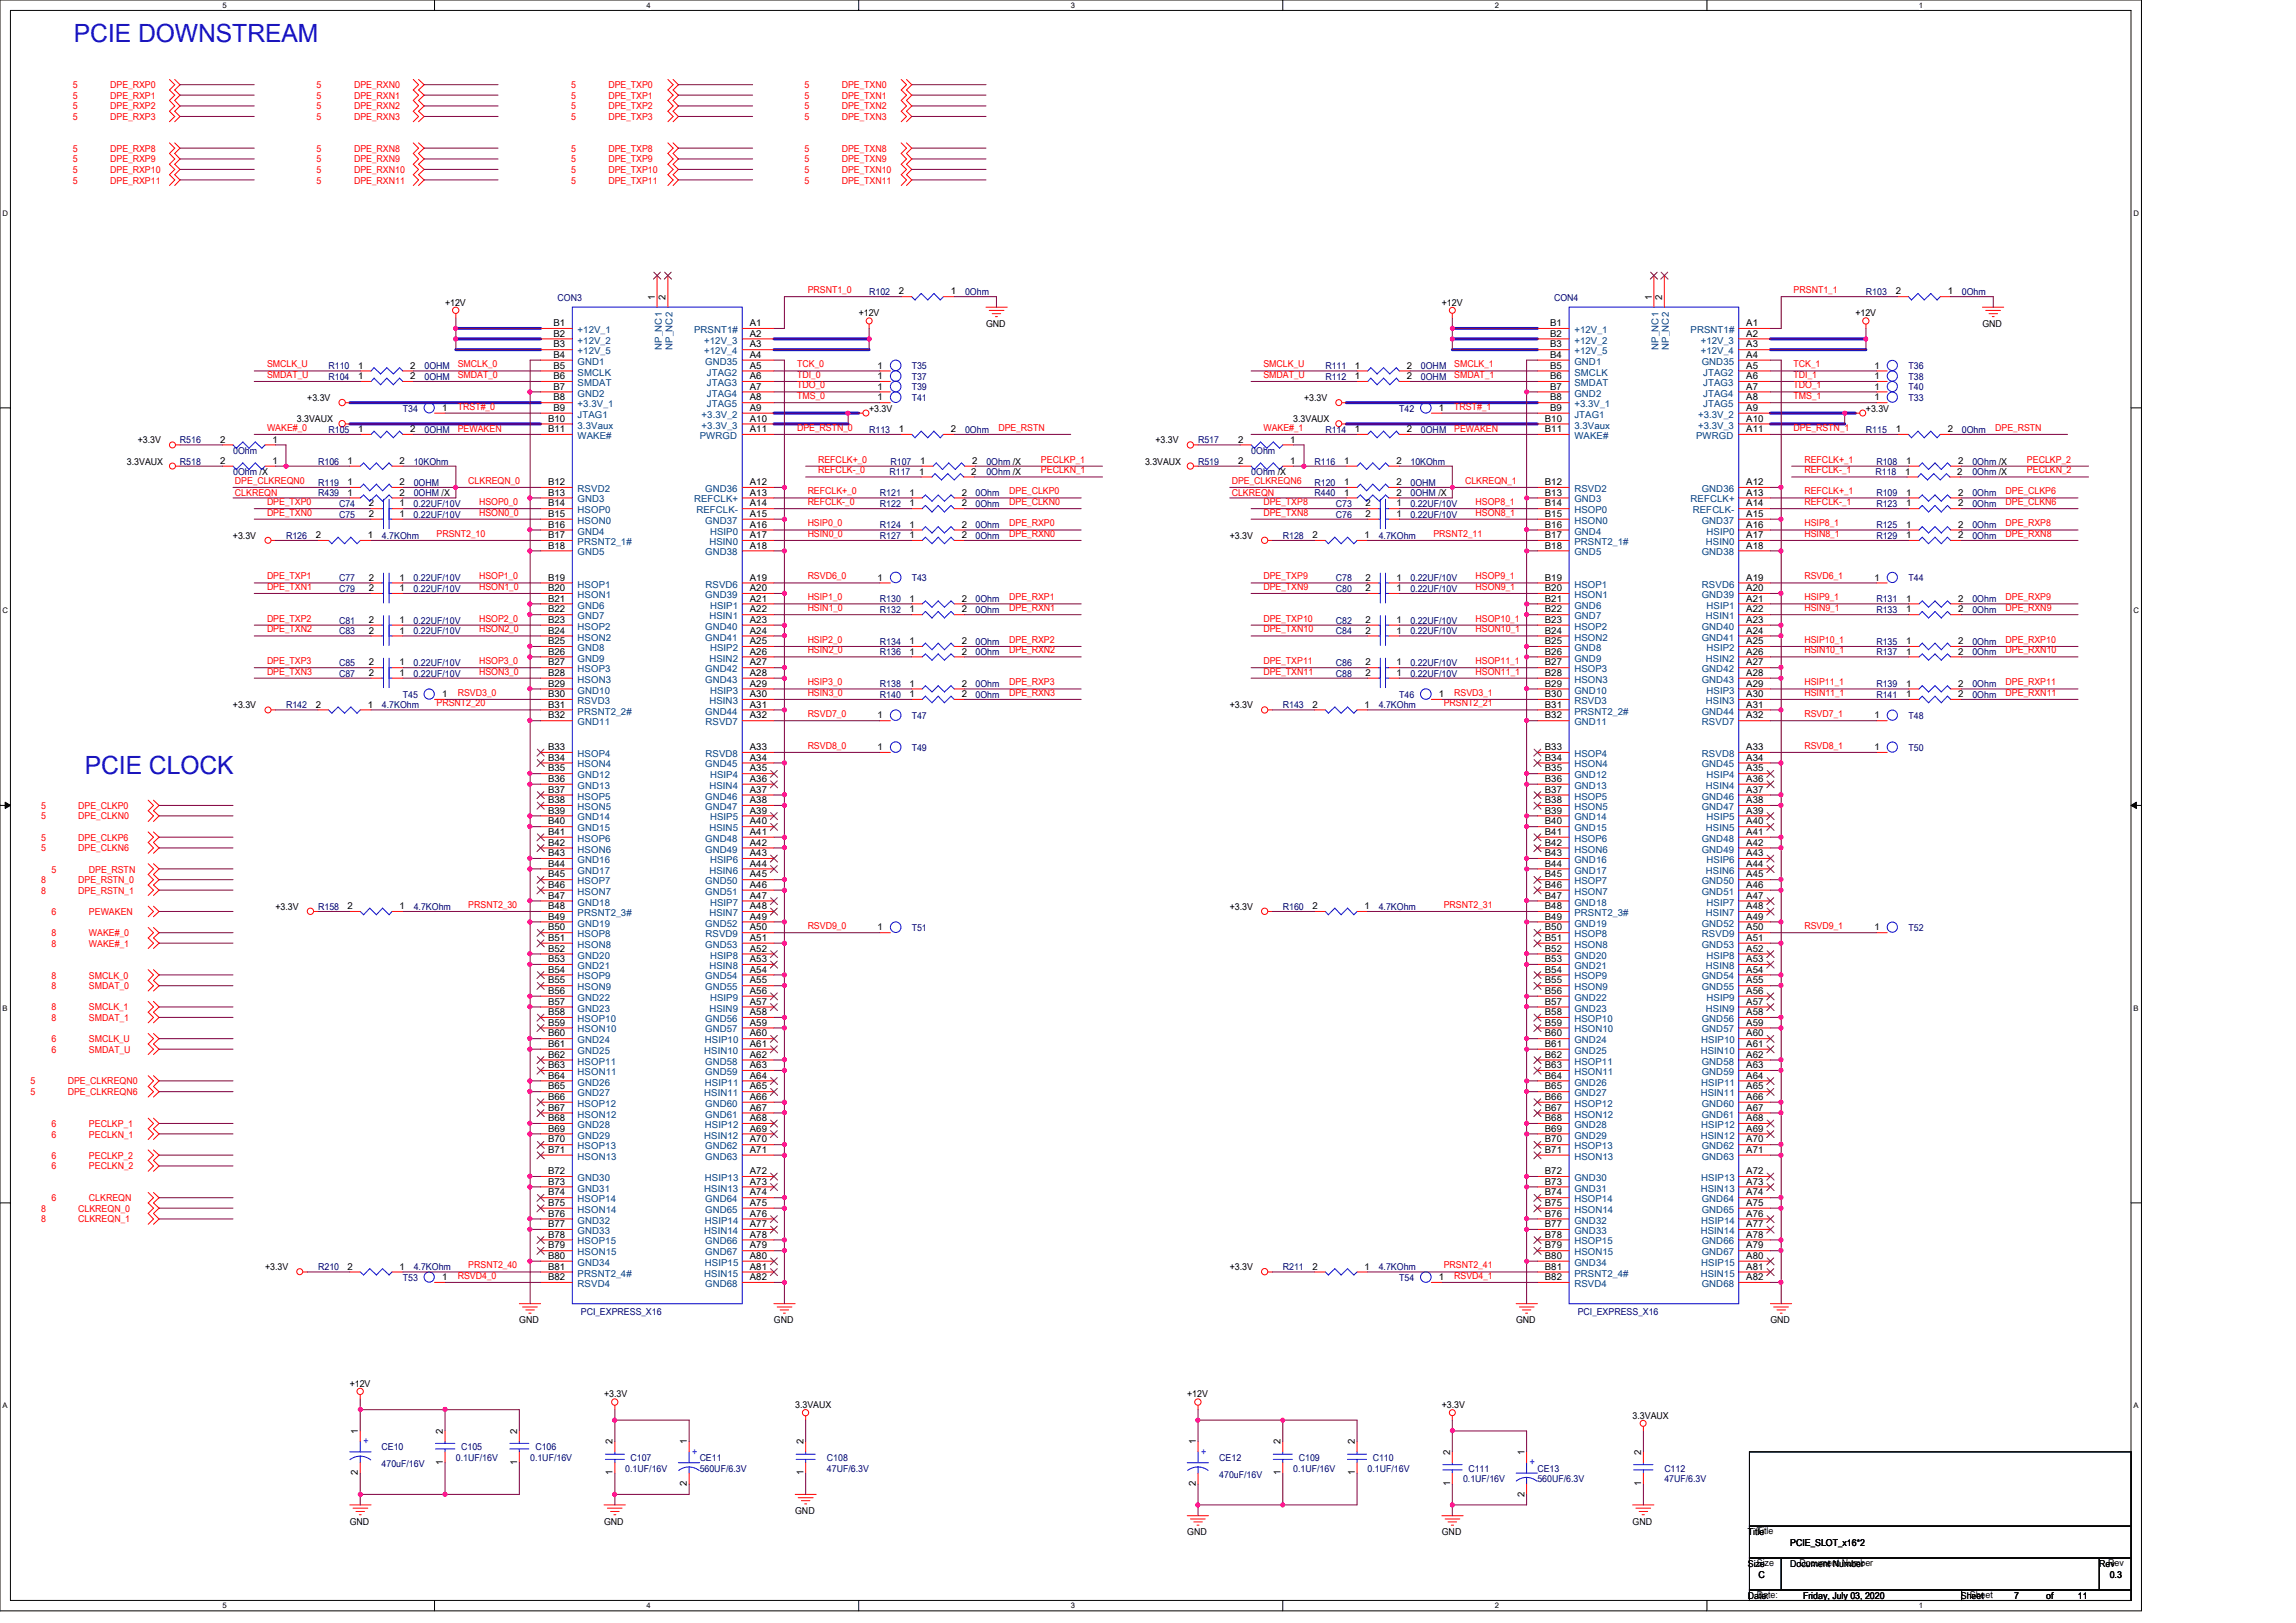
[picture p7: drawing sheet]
<svg xmlns="http://www.w3.org/2000/svg" width="297mm" height="210mm" viewBox="0 0 297 210" stroke-linecap="round" stroke-linejoin="round" font-family="sans-serif">
<defs><g id="words">
<g font-size="3.3" fill="#00f">
<text x="9.6" y="5.4">PCIE DOWNSTREAM</text>
<text x="11" y="100.1">PCIE CLOCK</text>
</g>
<g font-size="1.2" fill="#f00">
<text x="9.4" y="11.4">5</text>
<text x="14.3" y="11.4">DPE_RXP0</text>
<text x="41" y="11.4">5</text>
<text x="45.8" y="11.4">DPE_RXN0</text>
<text x="73.9" y="11.4">5</text>
<text x="78.7" y="11.4">DPE_TXP0</text>
<text x="104.1" y="11.4">5</text>
<text x="108.9" y="11.4">DPE_TXN0</text>
<text x="9.4" y="12.8">5</text>
<text x="9.4" y="15.5">5</text>
<text x="9.4" y="14.1">5</text>
<text x="14.3" y="12.8">DPE_RXP1</text>
<text x="14.3" y="15.5">DPE_RXP3</text>
<text x="14.3" y="14.1">DPE_RXP2</text>
<text x="41" y="12.8">5</text>
<text x="41" y="14.1">5</text>
<text x="41" y="15.5">5</text>
<text x="45.8" y="12.8">DPE_RXN1</text>
<text x="45.8" y="14.1">DPE_RXN2</text>
<text x="45.8" y="15.5">DPE_RXN3</text>
<text x="73.9" y="12.8">5</text>
<text x="73.9" y="15.5">5</text>
<text x="73.9" y="14.1">5</text>
<text x="78.7" y="12.8">DPE_TXP1</text>
<text x="78.7" y="15.5">DPE_TXP3</text>
<text x="78.7" y="14.1">DPE_TXP2</text>
<text x="104.1" y="12.8">5</text>
<text x="104.1" y="14.1">5</text>
<text x="104.1" y="15.5">5</text>
<text x="108.9" y="12.8">DPE_TXN1</text>
<text x="108.9" y="14.1">DPE_TXN2</text>
<text x="108.9" y="15.5">DPE_TXN3</text>
<text x="9.4" y="21">5</text>
<text x="9.4" y="19.6">5</text>
<text x="9.4" y="23.7">5</text>
<text x="9.4" y="22.4">5</text>
<text x="14.3" y="21">DPE_RXP9</text>
<text x="14.3" y="19.6">DPE_RXP8</text>
<text x="14.3" y="23.7">DPE_RXP11</text>
<text x="14.3" y="22.4">DPE_RXP10</text>
<text x="41" y="19.6">5</text>
<text x="41" y="21">5</text>
<text x="41" y="23.7">5</text>
<text x="41" y="22.4">5</text>
<text x="45.8" y="19.6">DPE_RXN8</text>
<text x="45.8" y="21">DPE_RXN9</text>
<text x="45.8" y="23.7">DPE_RXN11</text>
<text x="45.8" y="22.4">DPE_RXN10</text>
<text x="73.9" y="21">5</text>
<text x="73.9" y="19.6">5</text>
<text x="73.9" y="23.7">5</text>
<text x="73.9" y="22.4">5</text>
<text x="78.7" y="21">DPE_TXP9</text>
<text x="78.7" y="19.6">DPE_TXP8</text>
<text x="78.7" y="23.7">DPE_TXP11</text>
<text x="78.7" y="22.4">DPE_TXP10</text>
<text x="104.1" y="19.6">5</text>
<text x="104.1" y="21">5</text>
<text x="104.1" y="23.7">5</text>
<text x="104.1" y="22.4">5</text>
<text x="108.9" y="19.6">DPE_TXN8</text>
<text x="108.9" y="21">DPE_TXN9</text>
<text x="108.9" y="23.7">DPE_TXN11</text>
<text x="108.9" y="22.4">DPE_TXN10</text>
<text x="104.5" y="37.9">PRSNT1_0</text>
<text x="232" y="37.9">PRSNT1_1</text>
<text x="34.5" y="47.5">SMCLK_U</text>
<text x="59.2" y="47.5">SMCLK_0</text>
<text x="103.1" y="47.5">TCK_0</text>
<text x="163.4" y="47.5">SMCLK_U</text>
<text x="188.1" y="47.5">SMCLK_1</text>
<text x="232" y="47.5">TCK_1</text>
<text x="34.5" y="48.9">SMDAT_U</text>
<text x="59.2" y="53">TRST#_0</text>
<text x="59.2" y="48.9">SMDAT_0</text>
<text x="103.1" y="48.9">TDI_0</text>
<text x="103.1" y="50.2">TDO_0</text>
<text x="103.1" y="51.6">TMS_0</text>
<text x="163.4" y="48.9">SMDAT_U</text>
<text x="188.1" y="48.9">SMDAT_1</text>
<text x="188.1" y="53">TRST#_1</text>
<text x="232" y="48.9">TDI_1</text>
<text x="232" y="50.2">TDO_1</text>
<text x="232" y="51.6">TMS_1</text>
<text x="34.5" y="55.7">WAKE#_0</text>
<text x="59.2" y="56">PEWAKEN</text>
<text x="103.1" y="55.7">DPE_RSTN_0</text>
<text x="105.8" y="59.9">REFCLK+_0</text>
<text x="129.2" y="55.7">DPE_RSTN</text>
<text x="134.7" y="59.9">PECLKP_1</text>
<text x="163.4" y="55.7">WAKE#_1</text>
<text x="188.1" y="56">PEWAKEN</text>
<text x="232" y="55.7">DPE_RSTN_1</text>
<text x="233.4" y="59.9">REFCLK+_1</text>
<text x="258.1" y="55.7">DPE_RSTN</text>
<text x="262.2" y="59.9">PECLKP_2</text>
<text x="30.4" y="62.6">DPE_CLKREQN0</text>
<text x="30.4" y="64.2">CLKREQN</text>
<text x="34.5" y="65.4">DPE_TXP0</text>
<text x="60.6" y="62.6">CLKREQN_0</text>
<text x="62" y="65.4">HSOP0_0</text>
<text x="104.5" y="64">REFCLK+_0</text>
<text x="104.5" y="65.4">REFCLK-_0</text>
<text x="105.8" y="61.3">REFCLK-_0</text>
<text x="130.5" y="64">DPE_CLKP0</text>
<text x="130.5" y="65.4">DPE_CLKN0</text>
<text x="134.7" y="61.3">PECLKN_1</text>
<text x="159.3" y="62.6">DPE_CLKREQN6</text>
<text x="159.3" y="64.2">CLKREQN</text>
<text x="163.4" y="65.4">DPE_TXP8</text>
<text x="189.5" y="62.6">CLKREQN_1</text>
<text x="190.9" y="65.4">HSOP8_1</text>
<text x="233.4" y="64">REFCLK+_1</text>
<text x="233.4" y="65.4">REFCLK-_1</text>
<text x="233.4" y="61.3">REFCLK-_1</text>
<text x="259.5" y="64">DPE_CLKP6</text>
<text x="259.5" y="65.4">DPE_CLKN6</text>
<text x="262.2" y="61.3">PECLKN_2</text>
<text x="34.5" y="66.7">DPE_TXN0</text>
<text x="56.5" y="69.5">PRSNT2_10</text>
<text x="62" y="66.7">HSON0_0</text>
<text x="104.5" y="68.1">HSIP0_0</text>
<text x="104.5" y="69.5">HSIN0_0</text>
<text x="130.5" y="68.1">DPE_RXP0</text>
<text x="130.5" y="69.5">DPE_RXN0</text>
<text x="163.4" y="66.7">DPE_TXN8</text>
<text x="185.4" y="69.5">PRSNT2_11</text>
<text x="190.9" y="66.7">HSON8_1</text>
<text x="233.4" y="68.1">HSIP8_1</text>
<text x="233.4" y="69.5">HSIN8_1</text>
<text x="259.5" y="68.1">DPE_RXP8</text>
<text x="259.5" y="69.5">DPE_RXN8</text>
<text x="34.5" y="75">DPE_TXP1</text>
<text x="34.5" y="76.3">DPE_TXN1</text>
<text x="62" y="75">HSOP1_0</text>
<text x="62" y="76.3">HSON1_0</text>
<text x="104.5" y="77.7">HSIP1_0</text>
<text x="104.5" y="75">RSVD6_0</text>
<text x="130.5" y="77.7">DPE_RXP1</text>
<text x="163.4" y="75">DPE_TXP9</text>
<text x="163.4" y="76.3">DPE_TXN9</text>
<text x="190.9" y="75">HSOP9_1</text>
<text x="190.9" y="76.3">HSON9_1</text>
<text x="233.4" y="77.7">HSIP9_1</text>
<text x="233.4" y="75">RSVD6_1</text>
<text x="259.5" y="77.7">DPE_RXP9</text>
<text x="34.5" y="80.4">DPE_TXP2</text>
<text x="34.5" y="81.8">DPE_TXN2</text>
<text x="62" y="80.4">HSOP2_0</text>
<text x="62" y="81.8">HSON2_0</text>
<text x="104.5" y="79.1">HSIN1_0</text>
<text x="104.5" y="83.2">HSIP2_0</text>
<text x="130.5" y="79.1">DPE_RXN1</text>
<text x="130.5" y="83.2">DPE_RXP2</text>
<text x="163.4" y="81.8">DPE_TXN10</text>
<text x="163.4" y="80.4">DPE_TXP10</text>
<text x="190.9" y="81.8">HSON10_1</text>
<text x="190.9" y="80.4">HSOP10_1</text>
<text x="233.4" y="79.1">HSIN9_1</text>
<text x="233.4" y="83.2">HSIP10_1</text>
<text x="259.5" y="79.1">DPE_RXN9</text>
<text x="259.5" y="83.2">DPE_RXP10</text>
<text x="34.5" y="85.9">DPE_TXP3</text>
<text x="34.5" y="87.3">DPE_TXN3</text>
<text x="62" y="85.9">HSOP3_0</text>
<text x="62" y="87.3">HSON3_0</text>
<text x="104.5" y="84.5">HSIN2_0</text>
<text x="104.5" y="88.7">HSIP3_0</text>
<text x="130.5" y="84.5">DPE_RXN2</text>
<text x="130.5" y="88.7">DPE_RXP3</text>
<text x="163.4" y="85.9">DPE_TXP11</text>
<text x="163.4" y="87.3">DPE_TXN11</text>
<text x="190.9" y="85.9">HSOP11_1</text>
<text x="190.9" y="87.3">HSON11_1</text>
<text x="233.4" y="84.5">HSIN10_1</text>
<text x="233.4" y="88.7">HSIP11_1</text>
<text x="259.5" y="84.5">DPE_RXN10</text>
<text x="259.5" y="88.7">DPE_RXP11</text>
<text x="56.5" y="91.4">PRSNT2_20</text>
<text x="59.2" y="90">RSVD3_0</text>
<text x="104.5" y="90">HSIN3_0</text>
<text x="104.5" y="92.8">RSVD7_0</text>
<text x="130.5" y="90">DPE_RXN3</text>
<text x="186.8" y="91.4">PRSNT2_21</text>
<text x="188.1" y="90">RSVD3_1</text>
<text x="233.4" y="90">HSIN11_1</text>
<text x="233.4" y="92.8">RSVD7_1</text>
<text x="259.5" y="90">DPE_RXN11</text>
<text x="104.5" y="96.9">RSVD8_0</text>
<text x="233.4" y="96.9">RSVD8_1</text>
<text x="5.3" y="104.7">5</text>
<text x="5.3" y="106">5</text>
<text x="10.1" y="104.7">DPE_CLKP0</text>
<text x="10.1" y="106">DPE_CLKN0</text>
<text x="5.3" y="108.8">5</text>
<text x="5.3" y="110.1">5</text>
<text x="6.7" y="112.9">5</text>
<text x="10.1" y="108.8">DPE_CLKP6</text>
<text x="10.1" y="110.1">DPE_CLKN6</text>
<text x="11.5" y="112.9">DPE_RSTN</text>
<text x="5.3" y="115.6">8</text>
<text x="5.3" y="114.3">8</text>
<text x="6.7" y="118.4">6</text>
<text x="10.1" y="115.6">DPE_RSTN_1</text>
<text x="10.1" y="114.3">DPE_RSTN_0</text>
<text x="11.5" y="118.4">PEWAKEN</text>
<text x="60.6" y="117.5">PRSNT2_30</text>
<text x="186.8" y="117.5">PRSNT2_31</text>
<text x="6.7" y="121.2">8</text>
<text x="6.7" y="122.5">8</text>
<text x="11.5" y="121.2">WAKE#_0</text>
<text x="11.5" y="122.5">WAKE#_1</text>
<text x="104.5" y="120.2">RSVD9_0</text>
<text x="233.4" y="120.2">RSVD9_1</text>
<text x="6.7" y="126.6">8</text>
<text x="6.7" y="128">8</text>
<text x="6.7" y="130.7">8</text>
<text x="11.5" y="126.6">SMCLK_0</text>
<text x="11.5" y="128">SMDAT_0</text>
<text x="11.5" y="130.7">SMCLK_1</text>
<text x="6.7" y="132.1">8</text>
<text x="6.7" y="136.2">6</text>
<text x="6.7" y="134.9">6</text>
<text x="11.5" y="132.1">SMDAT_1</text>
<text x="11.5" y="136.2">SMDAT_U</text>
<text x="11.5" y="134.9">SMCLK_U</text>
<text x="4" y="140.3">5</text>
<text x="4" y="141.7">5</text>
<text x="8.8" y="140.3">DPE_CLKREQN0</text>
<text x="8.8" y="141.7">DPE_CLKREQN6</text>
<text x="6.7" y="149.9">6</text>
<text x="6.7" y="145.8">6</text>
<text x="6.7" y="147.2">6</text>
<text x="11.5" y="149.9">PECLKP_2</text>
<text x="11.5" y="145.8">PECLKP_1</text>
<text x="11.5" y="147.2">PECLKN_1</text>
<text x="6.7" y="151.3">6</text>
<text x="6.7" y="155.4">6</text>
<text x="11.5" y="151.3">PECLKN_2</text>
<text x="11.5" y="155.4">CLKREQN</text>
<text x="5.3" y="156.8">8</text>
<text x="5.3" y="158.2">8</text>
<text x="10.1" y="156.8">CLKREQN_0</text>
<text x="10.1" y="158.2">CLKREQN_1</text>
<text x="59.2" y="165.5">RSVD4_0</text>
<text x="60.6" y="164.1">PRSNT2_40</text>
<text x="186.8" y="164.1">PRSNT2_41</text>
<text x="188.1" y="165.5">RSVD4_1</text>
</g>
<g font-size="1.2">
<text x="57.6" y="39.5">+12V</text>
<text x="84.7" y="38.8" transform="rotate(-90 84.7 38.8)">1</text>
<text x="86.1" y="38.8" transform="rotate(-90 86.1 38.8)">2</text>
<text x="111.1" y="40.9">+12V</text>
<text x="116.3" y="38.1">2</text>
<text x="123" y="38.1">1</text>
<text x="186.5" y="39.5">+12V</text>
<text x="213.7" y="38.8" transform="rotate(-90 213.7 38.8)">1</text>
<text x="215" y="38.8" transform="rotate(-90 215 38.8)">2</text>
<text x="240" y="40.9">+12V</text>
<text x="245.2" y="38.1">2</text>
<text x="252" y="38.1">1</text>
<text x="46.4" y="47.7">1</text>
<text x="53.1" y="47.7">2</text>
<text x="71.6" y="42.2">B1</text>
<text x="71.6" y="43.6">B2</text>
<text x="71.6" y="45">B3</text>
<text x="71.6" y="46.3">B4</text>
<text x="71.6" y="47.7">B5</text>
<text x="97" y="42.2">A1</text>
<text x="97" y="43.6">A2</text>
<text x="97" y="45">A3</text>
<text x="97" y="46.3">A4</text>
<text x="97" y="47.7">A5</text>
<text x="113.5" y="47.7">1</text>
<text x="127.5" y="42.3">GND</text>
<text x="175.3" y="47.7">1</text>
<text x="182" y="47.7">2</text>
<text x="200.5" y="42.2">B1</text>
<text x="200.5" y="43.6">B2</text>
<text x="200.5" y="45">B3</text>
<text x="200.5" y="46.3">B4</text>
<text x="200.5" y="47.7">B5</text>
<text x="225.9" y="42.2">A1</text>
<text x="225.9" y="43.6">A2</text>
<text x="225.9" y="45">A3</text>
<text x="225.9" y="46.3">A4</text>
<text x="225.9" y="47.7">A5</text>
<text x="242.5" y="47.7">1</text>
<text x="256.5" y="42.3">GND</text>
<text x="39.7" y="51.9">+3.3V</text>
<text x="46.4" y="49.1">1</text>
<text x="53.1" y="49.1">2</text>
<text x="57.2" y="53.2">1</text>
<text x="71.6" y="49.1">B6</text>
<text x="71.6" y="50.4">B7</text>
<text x="71.6" y="51.8">B8</text>
<text x="71.6" y="53.2">B9</text>
<text x="97" y="49.1">A6</text>
<text x="97" y="50.4">A7</text>
<text x="97" y="51.8">A8</text>
<text x="97" y="53.2">A9</text>
<text x="112.4" y="53.3">+3.3V</text>
<text x="113.5" y="49.1">1</text>
<text x="113.5" y="51.8">1</text>
<text x="113.5" y="50.4">1</text>
<text x="168.7" y="51.9">+3.3V</text>
<text x="175.3" y="49.1">1</text>
<text x="182" y="49.1">2</text>
<text x="186.1" y="53.2">1</text>
<text x="200.5" y="49.1">B6</text>
<text x="200.5" y="50.4">B7</text>
<text x="200.5" y="51.8">B8</text>
<text x="200.5" y="53.2">B9</text>
<text x="225.9" y="49.1">A6</text>
<text x="225.9" y="50.4">A7</text>
<text x="225.9" y="51.8">A8</text>
<text x="225.9" y="53.2">A9</text>
<text x="241.4" y="53.3">+3.3V</text>
<text x="242.5" y="50.4">1</text>
<text x="242.5" y="49.1">1</text>
<text x="242.5" y="51.8">1</text>
<text x="17.8" y="57.4">+3.3V</text>
<text x="28.5" y="57.3">2</text>
<text x="35.3" y="57.3">1</text>
<text x="38.4" y="54.6">3.3VAUX</text>
<text x="46.4" y="55.9">1</text>
<text x="53.1" y="55.9">2</text>
<text x="70.9" y="54.6">B10</text>
<text x="70.9" y="55.9">B11</text>
<text x="97" y="54.6">A10</text>
<text x="97" y="55.9">A11</text>
<text x="116.3" y="55.9">1</text>
<text x="123" y="55.9">2</text>
<text x="149.5" y="57.4">+3.3V</text>
<text x="160.2" y="57.3">2</text>
<text x="166.9" y="57.3">1</text>
<text x="167.3" y="54.6">3.3VAUX</text>
<text x="175.3" y="55.9">1</text>
<text x="182" y="55.9">2</text>
<text x="199.8" y="54.6">B10</text>
<text x="199.8" y="55.9">B11</text>
<text x="225.9" y="54.6">A10</text>
<text x="225.9" y="55.9">A11</text>
<text x="245.2" y="55.9">1</text>
<text x="252" y="55.9">2</text>
<text x="16.4" y="60.1">3.3VAUX</text>
<text x="28.5" y="60">2</text>
<text x="35.3" y="60">1</text>
<text x="45" y="60">1</text>
<text x="45" y="64.1">1</text>
<text x="45" y="62.8">1</text>
<text x="47.7" y="65.5">2</text>
<text x="51.7" y="65.5">1</text>
<text x="51.7" y="60">2</text>
<text x="51.7" y="64.1">2</text>
<text x="51.7" y="62.8">2</text>
<text x="70.9" y="62.8">B12</text>
<text x="70.9" y="64.1">B13</text>
<text x="70.9" y="65.5">B14</text>
<text x="97" y="62.8">A12</text>
<text x="97" y="64.1">A13</text>
<text x="97" y="65.5">A14</text>
<text x="117.6" y="64.1">1</text>
<text x="117.6" y="65.5">1</text>
<text x="118.9" y="61.4">1</text>
<text x="119" y="60">1</text>
<text x="124.4" y="64.1">2</text>
<text x="124.4" y="65.5">2</text>
<text x="125.6" y="61.4">2</text>
<text x="125.8" y="60">2</text>
<text x="148.1" y="60.1">3.3VAUX</text>
<text x="160.2" y="60">2</text>
<text x="166.9" y="60">1</text>
<text x="173.9" y="64.1">1</text>
<text x="173.9" y="60">1</text>
<text x="173.9" y="62.8">1</text>
<text x="176.6" y="65.5">2</text>
<text x="180.6" y="64.1">2</text>
<text x="180.6" y="60">2</text>
<text x="180.6" y="62.8">2</text>
<text x="180.6" y="65.5">1</text>
<text x="199.8" y="62.8">B12</text>
<text x="199.8" y="64.1">B13</text>
<text x="199.8" y="65.5">B14</text>
<text x="225.9" y="62.8">A12</text>
<text x="225.9" y="64.1">A13</text>
<text x="225.9" y="65.5">A14</text>
<text x="246.5" y="61.4">1</text>
<text x="246.6" y="60">1</text>
<text x="246.6" y="64.1">1</text>
<text x="246.6" y="65.5">1</text>
<text x="253.2" y="61.4">2</text>
<text x="253.3" y="60">2</text>
<text x="253.3" y="64.1">2</text>
<text x="253.3" y="65.5">2</text>
<text x="30.1" y="69.7">+3.3V</text>
<text x="40.8" y="69.6">2</text>
<text x="47.6" y="69.6">1</text>
<text x="47.7" y="66.9">2</text>
<text x="51.7" y="66.9">1</text>
<text x="70.9" y="66.9">B15</text>
<text x="70.9" y="68.3">B16</text>
<text x="70.9" y="69.6">B17</text>
<text x="70.9" y="71">B18</text>
<text x="97" y="66.9">A15</text>
<text x="97" y="68.3">A16</text>
<text x="97" y="69.6">A17</text>
<text x="97" y="71">A18</text>
<text x="117.6" y="68.3">1</text>
<text x="117.6" y="69.6">1</text>
<text x="124.4" y="68.3">2</text>
<text x="124.4" y="69.6">2</text>
<text x="159.1" y="69.7">+3.3V</text>
<text x="169.8" y="69.6">2</text>
<text x="176.5" y="69.6">1</text>
<text x="176.6" y="66.9">2</text>
<text x="180.6" y="66.9">1</text>
<text x="199.8" y="66.9">B15</text>
<text x="199.8" y="68.3">B16</text>
<text x="199.8" y="69.6">B17</text>
<text x="199.8" y="71">B18</text>
<text x="225.9" y="66.9">A15</text>
<text x="225.9" y="68.3">A16</text>
<text x="225.9" y="69.6">A17</text>
<text x="225.9" y="71">A18</text>
<text x="246.6" y="68.3">1</text>
<text x="246.6" y="69.6">1</text>
<text x="253.3" y="68.3">2</text>
<text x="253.3" y="69.6">2</text>
<text x="47.7" y="75.1">2</text>
<text x="47.7" y="76.5">2</text>
<text x="51.7" y="75.1">1</text>
<text x="51.7" y="76.5">1</text>
<text x="70.9" y="75.1">B19</text>
<text x="70.9" y="76.5">B20</text>
<text x="70.9" y="77.8">B21</text>
<text x="97" y="75.1">A19</text>
<text x="97" y="76.5">A20</text>
<text x="97" y="77.8">A21</text>
<text x="113.5" y="75.1">1</text>
<text x="117.6" y="77.8">1</text>
<text x="124.4" y="77.8">2</text>
<text x="176.6" y="75.1">2</text>
<text x="176.6" y="76.5">2</text>
<text x="180.6" y="75.1">1</text>
<text x="180.6" y="76.5">1</text>
<text x="199.8" y="75.1">B19</text>
<text x="199.8" y="76.5">B20</text>
<text x="199.8" y="77.8">B21</text>
<text x="225.9" y="75.1">A19</text>
<text x="225.9" y="76.5">A20</text>
<text x="225.9" y="77.8">A21</text>
<text x="242.5" y="75.1">1</text>
<text x="246.6" y="77.8">1</text>
<text x="253.3" y="77.8">2</text>
<text x="47.7" y="80.6">2</text>
<text x="47.7" y="82">2</text>
<text x="51.7" y="80.6">1</text>
<text x="51.7" y="82">1</text>
<text x="70.9" y="79.2">B22</text>
<text x="70.9" y="80.6">B23</text>
<text x="70.9" y="82">B24</text>
<text x="70.9" y="83.4">B25</text>
<text x="97" y="79.2">A22</text>
<text x="97" y="80.6">A23</text>
<text x="97" y="82">A24</text>
<text x="97" y="83.4">A25</text>
<text x="117.6" y="79.2">1</text>
<text x="117.6" y="83.3">1</text>
<text x="124.4" y="79.2">2</text>
<text x="124.4" y="83.3">2</text>
<text x="176.6" y="80.6">2</text>
<text x="176.6" y="82">2</text>
<text x="180.6" y="80.6">1</text>
<text x="180.6" y="82">1</text>
<text x="199.8" y="79.2">B22</text>
<text x="199.8" y="80.6">B23</text>
<text x="199.8" y="82">B24</text>
<text x="199.8" y="83.4">B25</text>
<text x="225.9" y="79.2">A22</text>
<text x="225.9" y="80.6">A23</text>
<text x="225.9" y="82">A24</text>
<text x="225.9" y="83.4">A25</text>
<text x="246.6" y="83.3">1</text>
<text x="246.6" y="79.2">1</text>
<text x="253.3" y="83.3">2</text>
<text x="253.3" y="79.2">2</text>
<text x="47.7" y="86.1">2</text>
<text x="47.7" y="87.5">2</text>
<text x="51.7" y="86.1">1</text>
<text x="51.7" y="87.5">1</text>
<text x="70.9" y="84.7">B26</text>
<text x="70.9" y="86.1">B27</text>
<text x="70.9" y="87.5">B28</text>
<text x="70.9" y="88.9">B29</text>
<text x="97" y="84.7">A26</text>
<text x="97" y="86.1">A27</text>
<text x="97" y="87.5">A28</text>
<text x="97" y="88.9">A29</text>
<text x="117.6" y="84.7">1</text>
<text x="117.6" y="88.9">1</text>
<text x="124.4" y="84.7">2</text>
<text x="124.4" y="88.9">2</text>
<text x="176.6" y="86.1">2</text>
<text x="176.6" y="87.5">2</text>
<text x="180.6" y="86.1">1</text>
<text x="180.6" y="87.5">1</text>
<text x="199.8" y="84.7">B26</text>
<text x="199.8" y="86.1">B27</text>
<text x="199.8" y="87.5">B28</text>
<text x="199.8" y="88.9">B29</text>
<text x="225.9" y="84.7">A26</text>
<text x="225.9" y="86.1">A27</text>
<text x="225.9" y="87.5">A28</text>
<text x="225.9" y="88.9">A29</text>
<text x="246.6" y="84.7">1</text>
<text x="246.6" y="88.9">1</text>
<text x="253.3" y="84.7">2</text>
<text x="253.3" y="88.9">2</text>
<text x="30.1" y="91.6">+3.3V</text>
<text x="40.8" y="91.6">2</text>
<text x="47.6" y="91.6">1</text>
<text x="57.2" y="90.2">1</text>
<text x="70.9" y="90.2">B30</text>
<text x="70.9" y="91.6">B31</text>
<text x="70.9" y="93">B32</text>
<text x="97" y="90.2">A30</text>
<text x="97" y="91.6">A31</text>
<text x="97" y="93">A32</text>
<text x="113.5" y="93">1</text>
<text x="117.6" y="90.2">1</text>
<text x="124.4" y="90.2">2</text>
<text x="159.1" y="91.6">+3.3V</text>
<text x="169.8" y="91.6">2</text>
<text x="176.5" y="91.6">1</text>
<text x="186.1" y="90.2">1</text>
<text x="199.8" y="90.2">B30</text>
<text x="199.8" y="91.6">B31</text>
<text x="199.8" y="93">B32</text>
<text x="225.9" y="90.2">A30</text>
<text x="225.9" y="91.6">A31</text>
<text x="225.9" y="93">A32</text>
<text x="242.5" y="93">1</text>
<text x="246.6" y="90.2">1</text>
<text x="253.3" y="90.2">2</text>
<text x="70.9" y="97.1">B33</text>
<text x="70.9" y="98.4">B34</text>
<text x="70.9" y="99.8">B35</text>
<text x="70.9" y="101.2">B36</text>
<text x="97" y="97.1">A33</text>
<text x="97" y="98.4">A34</text>
<text x="97" y="99.8">A35</text>
<text x="97" y="101.2">A36</text>
<text x="113.5" y="97.1">1</text>
<text x="199.8" y="97.1">B33</text>
<text x="199.8" y="98.4">B34</text>
<text x="199.8" y="99.8">B35</text>
<text x="199.8" y="101.2">B36</text>
<text x="225.9" y="97.1">A33</text>
<text x="225.9" y="98.4">A34</text>
<text x="225.9" y="99.8">A35</text>
<text x="225.9" y="101.2">A36</text>
<text x="242.5" y="97.1">1</text>
<text x="70.9" y="102.6">B37</text>
<text x="70.9" y="103.9">B38</text>
<text x="70.9" y="105.3">B39</text>
<text x="70.9" y="106.7">B40</text>
<text x="97" y="102.6">A37</text>
<text x="97" y="103.9">A38</text>
<text x="97" y="105.3">A39</text>
<text x="97" y="106.7">A40</text>
<text x="199.8" y="102.6">B37</text>
<text x="199.8" y="103.9">B38</text>
<text x="199.8" y="105.3">B39</text>
<text x="199.8" y="106.7">B40</text>
<text x="225.9" y="102.6">A37</text>
<text x="225.9" y="103.9">A38</text>
<text x="225.9" y="105.3">A39</text>
<text x="225.9" y="106.7">A40</text>
<text x="70.9" y="108">B41</text>
<text x="70.9" y="109.4">B42</text>
<text x="70.9" y="110.8">B43</text>
<text x="70.9" y="112.1">B44</text>
<text x="70.9" y="113.5">B45</text>
<text x="97" y="108">A41</text>
<text x="97" y="109.4">A42</text>
<text x="97" y="110.8">A43</text>
<text x="97" y="112.1">A44</text>
<text x="97" y="113.5">A45</text>
<text x="199.8" y="108">B41</text>
<text x="199.8" y="109.4">B42</text>
<text x="199.8" y="110.8">B43</text>
<text x="199.8" y="112.1">B44</text>
<text x="199.8" y="113.5">B45</text>
<text x="225.9" y="108">A41</text>
<text x="225.9" y="109.4">A42</text>
<text x="225.9" y="110.8">A43</text>
<text x="225.9" y="112.1">A44</text>
<text x="225.9" y="113.5">A45</text>
<text x="35.6" y="117.7">+3.3V</text>
<text x="45" y="117.6">2</text>
<text x="51.7" y="117.6">1</text>
<text x="70.9" y="114.9">B46</text>
<text x="70.9" y="116.3">B47</text>
<text x="70.9" y="117.6">B48</text>
<text x="70.9" y="119">B49</text>
<text x="97" y="114.9">A46</text>
<text x="97" y="116.3">A47</text>
<text x="97" y="117.6">A48</text>
<text x="97" y="119">A49</text>
<text x="159.1" y="117.7">+3.3V</text>
<text x="169.8" y="117.6">2</text>
<text x="176.5" y="117.6">1</text>
<text x="199.8" y="114.9">B46</text>
<text x="199.8" y="116.3">B47</text>
<text x="199.8" y="117.6">B48</text>
<text x="199.8" y="119">B49</text>
<text x="225.9" y="114.9">A46</text>
<text x="225.9" y="116.3">A47</text>
<text x="225.9" y="117.6">A48</text>
<text x="225.9" y="119">A49</text>
<text x="70.9" y="120.4">B50</text>
<text x="70.9" y="121.7">B51</text>
<text x="70.9" y="123.1">B52</text>
<text x="70.9" y="124.5">B53</text>
<text x="70.9" y="125.9">B54</text>
<text x="97" y="120.4">A50</text>
<text x="97" y="121.7">A51</text>
<text x="97" y="123.1">A52</text>
<text x="97" y="124.5">A53</text>
<text x="97" y="125.9">A54</text>
<text x="113.5" y="120.4">1</text>
<text x="199.8" y="120.4">B50</text>
<text x="199.8" y="121.7">B51</text>
<text x="199.8" y="123.1">B52</text>
<text x="199.8" y="124.5">B53</text>
<text x="199.8" y="125.9">B54</text>
<text x="225.9" y="120.4">A50</text>
<text x="225.9" y="121.7">A51</text>
<text x="225.9" y="123.1">A52</text>
<text x="225.9" y="124.5">A53</text>
<text x="225.9" y="125.9">A54</text>
<text x="242.5" y="120.4">1</text>
<text x="70.9" y="127.2">B55</text>
<text x="70.9" y="128.6">B56</text>
<text x="70.9" y="130">B57</text>
<text x="70.9" y="131.4">B58</text>
<text x="97" y="127.2">A55</text>
<text x="97" y="128.6">A56</text>
<text x="97" y="130">A57</text>
<text x="97" y="131.4">A58</text>
<text x="199.8" y="127.2">B55</text>
<text x="199.8" y="128.6">B56</text>
<text x="199.8" y="130">B57</text>
<text x="199.8" y="131.4">B58</text>
<text x="225.9" y="127.2">A55</text>
<text x="225.9" y="128.6">A56</text>
<text x="225.9" y="130">A57</text>
<text x="225.9" y="131.4">A58</text>
<text x="70.9" y="132.7">B59</text>
<text x="70.9" y="134.1">B60</text>
<text x="70.9" y="135.5">B61</text>
<text x="70.9" y="136.9">B62</text>
<text x="97" y="132.7">A59</text>
<text x="97" y="134.1">A60</text>
<text x="97" y="135.5">A61</text>
<text x="97" y="136.9">A62</text>
<text x="199.8" y="132.7">B59</text>
<text x="199.8" y="134.1">B60</text>
<text x="199.8" y="135.5">B61</text>
<text x="199.8" y="136.9">B62</text>
<text x="225.9" y="132.7">A59</text>
<text x="225.9" y="134.1">A60</text>
<text x="225.9" y="135.5">A61</text>
<text x="225.9" y="136.9">A62</text>
<text x="70.9" y="138.2">B63</text>
<text x="70.9" y="139.6">B64</text>
<text x="70.9" y="141">B65</text>
<text x="70.9" y="142.3">B66</text>
<text x="70.9" y="143.7">B67</text>
<text x="97" y="138.2">A63</text>
<text x="97" y="139.6">A64</text>
<text x="97" y="141">A65</text>
<text x="97" y="142.3">A66</text>
<text x="97" y="143.7">A67</text>
<text x="199.8" y="138.2">B63</text>
<text x="199.8" y="139.6">B64</text>
<text x="199.8" y="141">B65</text>
<text x="199.8" y="142.3">B66</text>
<text x="199.8" y="143.7">B67</text>
<text x="225.9" y="138.2">A63</text>
<text x="225.9" y="139.6">A64</text>
<text x="225.9" y="141">A65</text>
<text x="225.9" y="142.3">A66</text>
<text x="225.9" y="143.7">A67</text>
<text x="70.9" y="145.1">B68</text>
<text x="70.9" y="146.4">B69</text>
<text x="70.9" y="147.8">B70</text>
<text x="70.9" y="149.2">B71</text>
<text x="97" y="145.1">A68</text>
<text x="97" y="146.4">A69</text>
<text x="97" y="147.8">A70</text>
<text x="97" y="149.2">A71</text>
<text x="199.8" y="145.1">B68</text>
<text x="199.8" y="146.4">B69</text>
<text x="199.8" y="147.8">B70</text>
<text x="199.8" y="149.2">B71</text>
<text x="225.9" y="145.1">A68</text>
<text x="225.9" y="146.4">A69</text>
<text x="225.9" y="147.8">A70</text>
<text x="225.9" y="149.2">A71</text>
<text x="70.9" y="151.9">B72</text>
<text x="70.9" y="153.3">B73</text>
<text x="70.9" y="154.7">B74</text>
<text x="97" y="151.9">A72</text>
<text x="97" y="153.3">A73</text>
<text x="97" y="154.7">A74</text>
<text x="199.8" y="151.9">B72</text>
<text x="199.8" y="153.3">B73</text>
<text x="199.8" y="154.7">B74</text>
<text x="225.9" y="151.9">A72</text>
<text x="225.9" y="153.3">A73</text>
<text x="225.9" y="154.7">A74</text>
<text x="70.9" y="156">B75</text>
<text x="70.9" y="157.4">B76</text>
<text x="70.9" y="158.8">B77</text>
<text x="70.9" y="160.1">B78</text>
<text x="70.9" y="161.5">B79</text>
<text x="97" y="156">A75</text>
<text x="97" y="157.4">A76</text>
<text x="97" y="158.8">A77</text>
<text x="97" y="160.1">A78</text>
<text x="97" y="161.5">A79</text>
<text x="199.8" y="156">B75</text>
<text x="199.8" y="157.4">B76</text>
<text x="199.8" y="158.8">B77</text>
<text x="199.8" y="160.1">B78</text>
<text x="199.8" y="161.5">B79</text>
<text x="225.9" y="156">A75</text>
<text x="225.9" y="157.4">A76</text>
<text x="225.9" y="158.8">A77</text>
<text x="225.9" y="160.1">A78</text>
<text x="225.9" y="161.5">A79</text>
<text x="34.3" y="164.3">+3.3V</text>
<text x="45" y="164.3">2</text>
<text x="51.7" y="164.3">1</text>
<text x="57.2" y="165.6">1</text>
<text x="70.9" y="162.9">B80</text>
<text x="70.9" y="164.3">B81</text>
<text x="70.9" y="165.6">B82</text>
<text x="97" y="162.9">A80</text>
<text x="97" y="164.3">A81</text>
<text x="97" y="165.6">A82</text>
<text x="159.1" y="164.3">+3.3V</text>
<text x="169.8" y="164.3">2</text>
<text x="176.5" y="164.3">1</text>
<text x="186.1" y="165.6">1</text>
<text x="199.8" y="162.9">B80</text>
<text x="199.8" y="164.3">B81</text>
<text x="199.8" y="165.6">B82</text>
<text x="225.9" y="162.9">A80</text>
<text x="225.9" y="164.3">A81</text>
<text x="225.9" y="165.6">A82</text>
<text x="67.2" y="171.2">GND</text>
<text x="100.1" y="171.2">GND</text>
<text x="196.1" y="171.2">GND</text>
<text x="229" y="171.2">GND</text>
<text x="45.3" y="179.4">+12V</text>
<text x="46.3" y="185.5" transform="rotate(-90 46.3 185.5)">1</text>
<text x="57.3" y="185.5" transform="rotate(-90 57.3 185.5)">2</text>
<text x="66.9" y="185.5" transform="rotate(-90 66.9 185.5)">2</text>
<text x="78.2" y="180.8">+3.3V</text>
<text x="102.9" y="182.2">3.3VAUX</text>
<text x="153.6" y="180.8">+12V</text>
<text x="186.5" y="182.2">+3.3V</text>
<text x="211.2" y="183.6">3.3VAUX</text>
<text x="46.3" y="190.9" transform="rotate(-90 46.3 190.9)">2</text>
<text x="57.3" y="189.5" transform="rotate(-90 57.3 189.5)">1</text>
<text x="66.9" y="189.5" transform="rotate(-90 66.9 189.5)">1</text>
<text x="79.3" y="190.9" transform="rotate(-90 79.3 190.9)">1</text>
<text x="79.3" y="186.9" transform="rotate(-90 79.3 186.9)">2</text>
<text x="88.9" y="186.9" transform="rotate(-90 88.9 186.9)">1</text>
<text x="103.9" y="190.9" transform="rotate(-90 103.9 190.9)">1</text>
<text x="103.9" y="186.9" transform="rotate(-90 103.9 186.9)">2</text>
<text x="154.7" y="186.9" transform="rotate(-90 154.7 186.9)">1</text>
<text x="165.6" y="190.9" transform="rotate(-90 165.6 190.9)">1</text>
<text x="165.6" y="186.9" transform="rotate(-90 165.6 186.9)">2</text>
<text x="175.3" y="190.9" transform="rotate(-90 175.3 190.9)">1</text>
<text x="175.3" y="186.9" transform="rotate(-90 175.3 186.9)">2</text>
<text x="187.6" y="188.3" transform="rotate(-90 187.6 188.3)">2</text>
<text x="197.2" y="188.3" transform="rotate(-90 197.2 188.3)">1</text>
<text x="212.3" y="188.3" transform="rotate(-90 212.3 188.3)">2</text>
<text x="45.3" y="197.3">GND</text>
<text x="78.2" y="197.3">GND</text>
<text x="88.9" y="192.3" transform="rotate(-90 88.9 192.3)">2</text>
<text x="102.9" y="195.9">GND</text>
<text x="154.7" y="192.3" transform="rotate(-90 154.7 192.3)">2</text>
<text x="187.6" y="192.3" transform="rotate(-90 187.6 192.3)">1</text>
<text x="197.2" y="193.7" transform="rotate(-90 197.2 193.7)">2</text>
<text x="211.2" y="197.3">GND</text>
<text x="212.3" y="192.3" transform="rotate(-90 212.3 192.3)">1</text>
<text x="153.6" y="198.6">GND</text>
<text x="186.5" y="198.6">GND</text>
<text x="226.1" y="198.6">Title</text>
<text x="226.1" y="202.7">Size</text>
<text x="227.3" y="198.5">Title</text>
<text x="227.3" y="202.6">Size</text>
<text x="231.6" y="200">PCIE_SLOT_x16*2</text>
<text x="231.6" y="202.7">Document Number</text>
<text x="232.8" y="202.6">Document Number</text>
<text x="271.5" y="202.7">Rev</text>
<text x="272.7" y="202.6">Rev</text>
<text x="226.1" y="206.9">Date:</text>
<text x="227.3" y="206.8">Date:</text>
<text x="227.5" y="204.1">C</text>
<text x="233.2" y="206.9">Friday, July 03, 2020</text>
<text x="253.7" y="206.9">Sheet</text>
<text x="254.8" y="206.8">Sheet</text>
<text x="260.5" y="206.9">7</text>
<text x="264.7" y="206.9">of</text>
<text x="268.8" y="206.9">11</text>
<text x="272.9" y="204.1">0.3</text>
</g>
<g font-size="1.2" fill="#000080">
<text x="72.1" y="39">CON3</text>
<text x="112.4" y="38.1">R102</text>
<text x="124.9" y="38.1">0Ohm</text>
<text x="201" y="39">CON4</text>
<text x="241.4" y="38.1">R103</text>
<text x="253.8" y="38.1">0Ohm</text>
<text x="42.5" y="47.7">R110</text>
<text x="54.9" y="47.7">0OHM</text>
<text x="117.9" y="47.7">T35</text>
<text x="171.4" y="47.7">R111</text>
<text x="183.8" y="47.7">0OHM</text>
<text x="246.9" y="47.7">T36</text>
<text x="42.5" y="49.1">R104</text>
<text x="52.1" y="53.3">T34</text>
<text x="54.9" y="49.1">0OHM</text>
<text x="117.9" y="49.1">T37</text>
<text x="117.9" y="51.9">T41</text>
<text x="117.9" y="50.5">T39</text>
<text x="171.4" y="49.1">R112</text>
<text x="181" y="53.3">T42</text>
<text x="183.8" y="49.1">0OHM</text>
<text x="246.9" y="50.5">T40</text>
<text x="246.9" y="49.1">T38</text>
<text x="246.9" y="51.9">T33</text>
<text x="23.3" y="57.4">R516</text>
<text x="30.2" y="58.7">0Ohm</text>
<text x="42.5" y="56">R105</text>
<text x="54.9" y="56">0OHM</text>
<text x="112.4" y="56">R113</text>
<text x="124.9" y="56">0Ohm</text>
<text x="155" y="57.4">R517</text>
<text x="161.9" y="58.7">0Ohm</text>
<text x="171.4" y="56">R114</text>
<text x="183.8" y="56">0OHM</text>
<text x="241.4" y="56">R115</text>
<text x="253.8" y="56">0Ohm</text>
<text x="23.3" y="60.1">R518</text>
<text x="30.2" y="61.5">0Ohm /X</text>
<text x="41.2" y="60.1">R106</text>
<text x="41.2" y="64.2">R439</text>
<text x="41.2" y="62.9">R119</text>
<text x="43.9" y="65.6">C74</text>
<text x="53.5" y="65.6">0.22UF/10V</text>
<text x="53.5" y="60.1">10KOhm</text>
<text x="53.5" y="64.2">0OHM /X</text>
<text x="53.5" y="62.9">0OHM</text>
<text x="113.8" y="64.2">R121</text>
<text x="113.8" y="65.6">R122</text>
<text x="115.1" y="61.5">R117</text>
<text x="115.2" y="60.1">R107</text>
<text x="126.2" y="64.2">0Ohm</text>
<text x="126.2" y="65.6">0Ohm</text>
<text x="127.6" y="60.1">0Ohm /X</text>
<text x="127.6" y="61.5">0Ohm /X</text>
<text x="155" y="60.1">R519</text>
<text x="161.9" y="61.5">0Ohm /X</text>
<text x="170" y="64.2">R440</text>
<text x="170" y="60.1">R116</text>
<text x="170" y="62.9">R120</text>
<text x="172.8" y="65.6">C73</text>
<text x="182.4" y="65.6">0.22UF/10V</text>
<text x="182.5" y="64.2">0OHM /X</text>
<text x="182.5" y="60.1">10KOhm</text>
<text x="182.5" y="62.9">0OHM</text>
<text x="242.6" y="61.5">R118</text>
<text x="242.7" y="60.1">R108</text>
<text x="242.7" y="64.2">R109</text>
<text x="242.7" y="65.6">R123</text>
<text x="255.2" y="61.5">0Ohm /X</text>
<text x="255.2" y="60.1">0Ohm /X</text>
<text x="255.2" y="64.2">0Ohm</text>
<text x="255.2" y="65.6">0Ohm</text>
<text x="37" y="69.7">R126</text>
<text x="43.9" y="67">C75</text>
<text x="49.4" y="69.7">4.7KOhm</text>
<text x="53.5" y="67">0.22UF/10V</text>
<text x="113.8" y="68.3">R124</text>
<text x="113.8" y="69.7">R127</text>
<text x="126.2" y="68.3">0Ohm</text>
<text x="126.2" y="69.7">0Ohm</text>
<text x="165.9" y="69.7">R128</text>
<text x="172.8" y="67">C76</text>
<text x="178.4" y="69.7">4.7KOhm</text>
<text x="182.4" y="67">0.22UF/10V</text>
<text x="242.7" y="68.3">R125</text>
<text x="242.7" y="69.7">R129</text>
<text x="255.2" y="68.3">0Ohm</text>
<text x="255.2" y="69.7">0Ohm</text>
<text x="43.9" y="75.2">C77</text>
<text x="43.9" y="76.6">C79</text>
<text x="53.5" y="75.2">0.22UF/10V</text>
<text x="53.5" y="76.6">0.22UF/10V</text>
<text x="113.8" y="77.9">R130</text>
<text x="117.9" y="75.2">T43</text>
<text x="126.2" y="77.9">0Ohm</text>
<text x="172.8" y="75.2">C78</text>
<text x="172.8" y="76.6">C80</text>
<text x="182.4" y="75.2">0.22UF/10V</text>
<text x="182.4" y="76.6">0.22UF/10V</text>
<text x="242.7" y="77.9">R131</text>
<text x="246.9" y="75.2">T44</text>
<text x="255.2" y="77.9">0Ohm</text>
<text x="43.9" y="80.7">C81</text>
<text x="43.9" y="82">C83</text>
<text x="53.5" y="80.7">0.22UF/10V</text>
<text x="53.5" y="82">0.22UF/10V</text>
<text x="113.8" y="79.3">R132</text>
<text x="113.8" y="83.4">R134</text>
<text x="126.2" y="79.3">0Ohm</text>
<text x="126.2" y="83.4">0Ohm</text>
<text x="172.8" y="80.7">C82</text>
<text x="172.8" y="82">C84</text>
<text x="182.4" y="80.7">0.22UF/10V</text>
<text x="182.4" y="82">0.22UF/10V</text>
<text x="242.7" y="83.4">R135</text>
<text x="242.7" y="79.3">R133</text>
<text x="255.2" y="83.4">0Ohm</text>
<text x="255.2" y="79.3">0Ohm</text>
<text x="43.9" y="86.1">C85</text>
<text x="43.9" y="87.5">C87</text>
<text x="53.5" y="86.1">0.22UF/10V</text>
<text x="53.5" y="87.5">0.22UF/10V</text>
<text x="113.8" y="84.8">R136</text>
<text x="113.8" y="88.9">R138</text>
<text x="126.2" y="84.8">0Ohm</text>
<text x="126.2" y="88.9">0Ohm</text>
<text x="172.8" y="86.1">C86</text>
<text x="172.8" y="87.5">C88</text>
<text x="182.4" y="86.1">0.22UF/10V</text>
<text x="182.4" y="87.5">0.22UF/10V</text>
<text x="242.7" y="84.8">R137</text>
<text x="242.7" y="88.9">R139</text>
<text x="255.2" y="84.8">0Ohm</text>
<text x="255.2" y="88.9">0Ohm</text>
<text x="37" y="91.6">R142</text>
<text x="49.4" y="91.6">4.7KOhm</text>
<text x="52.1" y="90.3">T45</text>
<text x="113.8" y="90.3">R140</text>
<text x="117.9" y="93">T47</text>
<text x="126.2" y="90.3">0Ohm</text>
<text x="165.9" y="91.6">R143</text>
<text x="178.4" y="91.6">4.7KOhm</text>
<text x="181" y="90.3">T46</text>
<text x="242.7" y="90.3">R141</text>
<text x="246.9" y="93">T48</text>
<text x="255.2" y="90.3">0Ohm</text>
<text x="117.9" y="97.1">T49</text>
<text x="246.9" y="97.1">T50</text>
<text x="41.2" y="117.7">R158</text>
<text x="53.5" y="117.7">4.7KOhm</text>
<text x="165.9" y="117.7">R160</text>
<text x="178.4" y="117.7">4.7KOhm</text>
<text x="117.9" y="120.4">T51</text>
<text x="246.9" y="120.4">T52</text>
<text x="41.2" y="164.3">R210</text>
<text x="52.1" y="165.7">T53</text>
<text x="53.5" y="164.3">4.7KOhm</text>
<text x="165.9" y="164.3">R211</text>
<text x="178.4" y="164.3">4.7KOhm</text>
<text x="181" y="165.7">T54</text>
<text x="75.2" y="170.1">PCI_EXPRESS_X16</text>
<text x="204.1" y="170.1">PCI_EXPRESS_X16</text>
<text x="49.4" y="187.7">CE10</text>
<text x="49.4" y="189.9">470uF/16V</text>
<text x="59" y="189">0.1UF/16V</text>
<text x="59.7" y="187.7">C105</text>
<text x="68.6" y="189">0.1UF/16V</text>
<text x="69.3" y="187.7">C106</text>
<text x="80.9" y="190.4">0.1UF/16V</text>
<text x="81.6" y="189">C107</text>
<text x="90.5" y="189">CE11</text>
<text x="90.5" y="190.4">560UF/6.3V</text>
<text x="107" y="189">C108</text>
<text x="107" y="190.4">47UF/6.3V</text>
<text x="157.7" y="189">CE12</text>
<text x="157.7" y="191.2">470uF/16V</text>
<text x="167.3" y="190.4">0.1UF/16V</text>
<text x="168" y="189">C109</text>
<text x="176.9" y="190.4">0.1UF/16V</text>
<text x="177.6" y="189">C110</text>
<text x="189.3" y="191.8">0.1UF/16V</text>
<text x="190" y="190.4">C111</text>
<text x="198.9" y="190.4">CE13</text>
<text x="198.9" y="191.8">560UF/6.3V</text>
<text x="215.3" y="190.4">C112</text>
<text x="215.3" y="191.8">47UF/6.3V</text>
</g>
<g font-size="1.2" fill="#004080">
<text x="74.7" y="43.1">+12V_1</text>
<text x="74.7" y="44.4">+12V_2</text>
<text x="74.7" y="45.8">+12V_5</text>
<text x="74.7" y="47.2">GND1</text>
<text x="85.6" y="45.3" transform="rotate(-90 85.6 45.3)">NP_NC1</text>
<text x="87" y="45.3" transform="rotate(-90 87 45.3)">NP_NC2</text>
<text x="89.8" y="43.1">PRSNT1#</text>
<text x="91.1" y="44.4">+12V_3</text>
<text x="91.1" y="45.8">+12V_4</text>
<text x="91.2" y="47.2">GND35</text>
<text x="203.7" y="43.1">+12V_1</text>
<text x="203.7" y="44.4">+12V_2</text>
<text x="203.7" y="45.8">+12V_5</text>
<text x="203.7" y="47.2">GND1</text>
<text x="214.5" y="45.3" transform="rotate(-90 214.5 45.3)">NP_NC1</text>
<text x="215.9" y="45.3" transform="rotate(-90 215.9 45.3)">NP_NC2</text>
<text x="218.7" y="43.1">PRSNT1#</text>
<text x="220" y="44.4">+12V_3</text>
<text x="220" y="45.8">+12V_4</text>
<text x="220.1" y="47.2">GND35</text>
<text x="74.7" y="48.6">SMCLK</text>
<text x="74.7" y="49.9">SMDAT</text>
<text x="74.7" y="51.3">GND2</text>
<text x="74.7" y="52.7">+3.3V_1</text>
<text x="91.4" y="48.6">JTAG2</text>
<text x="91.4" y="49.9">JTAG3</text>
<text x="91.4" y="51.3">JTAG4</text>
<text x="91.4" y="52.7">JTAG5</text>
<text x="203.7" y="48.6">SMCLK</text>
<text x="203.7" y="49.9">SMDAT</text>
<text x="203.7" y="51.3">GND2</text>
<text x="203.7" y="52.7">+3.3V_1</text>
<text x="220.3" y="48.6">JTAG2</text>
<text x="220.3" y="49.9">JTAG3</text>
<text x="220.3" y="51.3">JTAG4</text>
<text x="220.3" y="52.7">JTAG5</text>
<text x="74.7" y="54.1">JTAG1</text>
<text x="74.7" y="55.5">3.3Vaux</text>
<text x="74.7" y="56.8">WAKE#</text>
<text x="90.5" y="56.8">PWRGD</text>
<text x="90.8" y="54.1">+3.3V_2</text>
<text x="90.8" y="55.5">+3.3V_3</text>
<text x="203.7" y="54.1">JTAG1</text>
<text x="203.7" y="55.5">3.3Vaux</text>
<text x="203.7" y="56.8">WAKE#</text>
<text x="219.4" y="56.8">PWRGD</text>
<text x="219.7" y="54.1">+3.3V_2</text>
<text x="219.7" y="55.5">+3.3V_3</text>
<text x="74.7" y="63.7">RSVD2</text>
<text x="74.7" y="65">GND3</text>
<text x="89.8" y="65">REFCLK+</text>
<text x="91.2" y="63.7">GND36</text>
<text x="203.7" y="63.7">RSVD2</text>
<text x="203.7" y="65">GND3</text>
<text x="218.7" y="65">REFCLK+</text>
<text x="220.1" y="63.7">GND36</text>
<text x="74.7" y="66.4">HSOP0</text>
<text x="74.7" y="67.8">HSON0</text>
<text x="74.7" y="69.2">GND4</text>
<text x="74.7" y="70.5">PRSNT2_1#</text>
<text x="74.7" y="71.9">GND5</text>
<text x="90.1" y="66.4">REFCLK-</text>
<text x="91.2" y="67.8">GND37</text>
<text x="91.2" y="71.9">GND38</text>
<text x="91.8" y="70.5">HSIN0</text>
<text x="91.9" y="69.2">HSIP0</text>
<text x="203.7" y="66.4">HSOP0</text>
<text x="203.7" y="67.8">HSON0</text>
<text x="203.7" y="69.2">GND4</text>
<text x="203.7" y="70.5">PRSNT2_1#</text>
<text x="203.7" y="71.9">GND5</text>
<text x="219" y="66.4">REFCLK-</text>
<text x="220.1" y="67.8">GND37</text>
<text x="220.1" y="71.9">GND38</text>
<text x="220.7" y="70.5">HSIN0</text>
<text x="220.8" y="69.2">HSIP0</text>
<text x="74.7" y="76">HSOP1</text>
<text x="74.7" y="77.4">HSON1</text>
<text x="91.2" y="77.4">GND39</text>
<text x="91.3" y="76">RSVD6</text>
<text x="203.7" y="76">HSOP1</text>
<text x="203.7" y="77.4">HSON1</text>
<text x="220.1" y="77.4">GND39</text>
<text x="220.2" y="76">RSVD6</text>
<text x="74.7" y="78.7">GND6</text>
<text x="74.7" y="80.1">GND7</text>
<text x="74.7" y="81.5">HSOP2</text>
<text x="74.7" y="82.9">HSON2</text>
<text x="91.2" y="81.5">GND40</text>
<text x="91.2" y="82.9">GND41</text>
<text x="91.8" y="80.1">HSIN1</text>
<text x="91.9" y="78.7">HSIP1</text>
<text x="203.7" y="78.7">GND6</text>
<text x="203.7" y="80.1">GND7</text>
<text x="203.7" y="81.5">HSOP2</text>
<text x="203.7" y="82.9">HSON2</text>
<text x="220.1" y="81.5">GND40</text>
<text x="220.1" y="82.9">GND41</text>
<text x="220.7" y="80.1">HSIN1</text>
<text x="220.8" y="78.7">HSIP1</text>
<text x="74.7" y="84.2">GND8</text>
<text x="74.7" y="85.6">GND9</text>
<text x="74.7" y="87">HSOP3</text>
<text x="74.7" y="88.3">HSON3</text>
<text x="74.7" y="89.7">GND10</text>
<text x="91.2" y="87">GND42</text>
<text x="91.2" y="88.3">GND43</text>
<text x="91.8" y="85.6">HSIN2</text>
<text x="91.9" y="84.2">HSIP2</text>
<text x="91.9" y="89.7">HSIP3</text>
<text x="203.7" y="84.2">GND8</text>
<text x="203.7" y="85.6">GND9</text>
<text x="203.7" y="87">HSOP3</text>
<text x="203.7" y="88.3">HSON3</text>
<text x="203.7" y="89.7">GND10</text>
<text x="220.1" y="87">GND42</text>
<text x="220.1" y="88.3">GND43</text>
<text x="220.7" y="85.6">HSIN2</text>
<text x="220.8" y="84.2">HSIP2</text>
<text x="220.8" y="89.7">HSIP3</text>
<text x="74.7" y="91.1">RSVD3</text>
<text x="74.7" y="92.5">PRSNT2_2#</text>
<text x="74.7" y="93.8">GND11</text>
<text x="91.2" y="92.5">GND44</text>
<text x="91.3" y="93.8">RSVD7</text>
<text x="91.8" y="91.1">HSIN3</text>
<text x="203.7" y="91.1">RSVD3</text>
<text x="203.7" y="92.5">PRSNT2_2#</text>
<text x="203.7" y="93.8">GND11</text>
<text x="220.1" y="92.5">GND44</text>
<text x="220.2" y="93.8">RSVD7</text>
<text x="220.7" y="91.1">HSIN3</text>
<text x="74.7" y="98">HSOP4</text>
<text x="74.7" y="99.3">HSON4</text>
<text x="74.7" y="100.7">GND12</text>
<text x="91.2" y="99.3">GND45</text>
<text x="91.3" y="98">RSVD8</text>
<text x="91.9" y="100.7">HSIP4</text>
<text x="203.7" y="98">HSOP4</text>
<text x="203.7" y="99.3">HSON4</text>
<text x="203.7" y="100.7">GND12</text>
<text x="220.1" y="99.3">GND45</text>
<text x="220.2" y="98">RSVD8</text>
<text x="220.8" y="100.7">HSIP4</text>
<text x="74.7" y="102.1">GND13</text>
<text x="74.7" y="103.5">HSOP5</text>
<text x="74.7" y="104.8">HSON5</text>
<text x="74.7" y="106.2">GND14</text>
<text x="74.7" y="107.6">GND15</text>
<text x="91.2" y="103.5">GND46</text>
<text x="91.2" y="104.8">GND47</text>
<text x="91.8" y="102.1">HSIN4</text>
<text x="91.8" y="107.6">HSIN5</text>
<text x="91.9" y="106.2">HSIP5</text>
<text x="203.7" y="102.1">GND13</text>
<text x="203.7" y="103.5">HSOP5</text>
<text x="203.7" y="104.8">HSON5</text>
<text x="203.7" y="106.2">GND14</text>
<text x="203.7" y="107.6">GND15</text>
<text x="220.1" y="103.5">GND46</text>
<text x="220.1" y="104.8">GND47</text>
<text x="220.7" y="102.1">HSIN4</text>
<text x="220.7" y="107.6">HSIN5</text>
<text x="220.8" y="106.2">HSIP5</text>
<text x="74.7" y="108.9">HSOP6</text>
<text x="74.7" y="110.3">HSON6</text>
<text x="74.7" y="111.7">GND16</text>
<text x="74.7" y="113">GND17</text>
<text x="91.2" y="108.9">GND48</text>
<text x="91.2" y="110.3">GND49</text>
<text x="91.8" y="113">HSIN6</text>
<text x="91.9" y="111.7">HSIP6</text>
<text x="203.7" y="108.9">HSOP6</text>
<text x="203.7" y="110.3">HSON6</text>
<text x="203.7" y="111.7">GND16</text>
<text x="203.7" y="113">GND17</text>
<text x="220.1" y="108.9">GND48</text>
<text x="220.1" y="110.3">GND49</text>
<text x="220.7" y="113">HSIN6</text>
<text x="220.8" y="111.7">HSIP6</text>
<text x="74.7" y="114.4">HSOP7</text>
<text x="74.7" y="115.8">HSON7</text>
<text x="74.7" y="117.2">GND18</text>
<text x="74.7" y="118.5">PRSNT2_3#</text>
<text x="74.7" y="119.9">GND19</text>
<text x="91.2" y="114.4">GND50</text>
<text x="91.2" y="115.8">GND51</text>
<text x="91.2" y="119.9">GND52</text>
<text x="91.8" y="118.5">HSIN7</text>
<text x="91.9" y="117.2">HSIP7</text>
<text x="203.7" y="114.4">HSOP7</text>
<text x="203.7" y="115.8">HSON7</text>
<text x="203.7" y="117.2">GND18</text>
<text x="203.7" y="118.5">PRSNT2_3#</text>
<text x="203.7" y="119.9">GND19</text>
<text x="220.1" y="114.4">GND50</text>
<text x="220.1" y="115.8">GND51</text>
<text x="220.1" y="119.9">GND52</text>
<text x="220.7" y="118.5">HSIN7</text>
<text x="220.8" y="117.2">HSIP7</text>
<text x="74.7" y="121.3">HSOP8</text>
<text x="74.7" y="122.6">HSON8</text>
<text x="74.7" y="124">GND20</text>
<text x="74.7" y="125.4">GND21</text>
<text x="91.2" y="122.6">GND53</text>
<text x="91.3" y="121.3">RSVD9</text>
<text x="91.8" y="125.4">HSIN8</text>
<text x="91.9" y="124">HSIP8</text>
<text x="203.7" y="121.3">HSOP8</text>
<text x="203.7" y="122.6">HSON8</text>
<text x="203.7" y="124">GND20</text>
<text x="203.7" y="125.4">GND21</text>
<text x="220.1" y="122.6">GND53</text>
<text x="220.2" y="121.3">RSVD9</text>
<text x="220.7" y="125.4">HSIN8</text>
<text x="220.8" y="124">HSIP8</text>
<text x="74.7" y="126.7">HSOP9</text>
<text x="74.7" y="128.1">HSON9</text>
<text x="74.7" y="129.5">GND22</text>
<text x="74.7" y="130.9">GND23</text>
<text x="91.2" y="126.7">GND54</text>
<text x="91.2" y="128.1">GND55</text>
<text x="91.8" y="130.9">HSIN9</text>
<text x="91.9" y="129.5">HSIP9</text>
<text x="203.7" y="126.7">HSOP9</text>
<text x="203.7" y="128.1">HSON9</text>
<text x="203.7" y="129.5">GND22</text>
<text x="203.7" y="130.9">GND23</text>
<text x="220.1" y="126.7">GND54</text>
<text x="220.1" y="128.1">GND55</text>
<text x="220.7" y="130.9">HSIN9</text>
<text x="220.8" y="129.5">HSIP9</text>
<text x="74.7" y="132.2">HSOP10</text>
<text x="74.7" y="133.6">HSON10</text>
<text x="74.7" y="135">GND24</text>
<text x="74.7" y="136.3">GND25</text>
<text x="74.7" y="137.7">HSOP11</text>
<text x="91.1" y="136.3">HSIN10</text>
<text x="91.2" y="135">HSIP10</text>
<text x="91.2" y="132.2">GND56</text>
<text x="91.2" y="133.6">GND57</text>
<text x="91.2" y="137.7">GND58</text>
<text x="203.7" y="132.2">HSOP10</text>
<text x="203.7" y="133.6">HSON10</text>
<text x="203.7" y="135">GND24</text>
<text x="203.7" y="136.3">GND25</text>
<text x="203.7" y="137.7">HSOP11</text>
<text x="220" y="136.3">HSIN10</text>
<text x="220.1" y="135">HSIP10</text>
<text x="220.1" y="132.2">GND56</text>
<text x="220.1" y="133.6">GND57</text>
<text x="220.1" y="137.7">GND58</text>
<text x="74.7" y="139.1">HSON11</text>
<text x="74.7" y="140.5">GND26</text>
<text x="74.7" y="141.9">GND27</text>
<text x="74.7" y="143.2">HSOP12</text>
<text x="91.1" y="141.9">HSIN11</text>
<text x="91.2" y="140.5">HSIP11</text>
<text x="91.2" y="139.1">GND59</text>
<text x="91.2" y="143.2">GND60</text>
<text x="203.7" y="139.1">HSON11</text>
<text x="203.7" y="140.5">GND26</text>
<text x="203.7" y="141.9">GND27</text>
<text x="203.7" y="143.2">HSOP12</text>
<text x="220" y="141.9">HSIN11</text>
<text x="220.1" y="140.5">HSIP11</text>
<text x="220.1" y="139.1">GND59</text>
<text x="220.1" y="143.2">GND60</text>
<text x="74.7" y="144.6">HSON12</text>
<text x="74.7" y="146">GND28</text>
<text x="74.7" y="147.3">GND29</text>
<text x="74.7" y="148.7">HSOP13</text>
<text x="91.1" y="147.3">HSIN12</text>
<text x="91.2" y="146">HSIP12</text>
<text x="91.2" y="144.6">GND61</text>
<text x="91.2" y="148.7">GND62</text>
<text x="203.7" y="144.6">HSON12</text>
<text x="203.7" y="146">GND28</text>
<text x="203.7" y="147.3">GND29</text>
<text x="203.7" y="148.7">HSOP13</text>
<text x="220" y="147.3">HSIN12</text>
<text x="220.1" y="146">HSIP12</text>
<text x="220.1" y="144.6">GND61</text>
<text x="220.1" y="148.7">GND62</text>
<text x="74.7" y="150.1">HSON13</text>
<text x="74.7" y="152.8">GND30</text>
<text x="74.7" y="154.2">GND31</text>
<text x="74.7" y="155.6">HSOP14</text>
<text x="91.1" y="154.2">HSIN13</text>
<text x="91.2" y="152.8">HSIP13</text>
<text x="91.2" y="150.1">GND63</text>
<text x="91.2" y="155.6">GND64</text>
<text x="203.7" y="150.1">HSON13</text>
<text x="203.7" y="152.8">GND30</text>
<text x="203.7" y="154.2">GND31</text>
<text x="203.7" y="155.6">HSOP14</text>
<text x="220" y="154.2">HSIN13</text>
<text x="220.1" y="152.8">HSIP13</text>
<text x="220.1" y="150.1">GND63</text>
<text x="220.1" y="155.6">GND64</text>
<text x="74.7" y="156.9">HSON14</text>
<text x="74.7" y="158.3">GND32</text>
<text x="74.7" y="159.7">GND33</text>
<text x="74.7" y="161">HSOP15</text>
<text x="91.1" y="159.7">HSIN14</text>
<text x="91.2" y="158.3">HSIP14</text>
<text x="91.2" y="156.9">GND65</text>
<text x="91.2" y="161">GND66</text>
<text x="203.7" y="156.9">HSON14</text>
<text x="203.7" y="158.3">GND32</text>
<text x="203.7" y="159.7">GND33</text>
<text x="203.7" y="161">HSOP15</text>
<text x="220" y="159.7">HSIN14</text>
<text x="220.1" y="158.3">HSIP14</text>
<text x="220.1" y="156.9">GND65</text>
<text x="220.1" y="161">GND66</text>
<text x="74.7" y="162.4">HSON15</text>
<text x="74.7" y="163.8">GND34</text>
<text x="74.7" y="165.2">PRSNT2_4#</text>
<text x="74.7" y="166.5">RSVD4</text>
<text x="91.1" y="165.2">HSIN15</text>
<text x="91.2" y="163.8">HSIP15</text>
<text x="91.2" y="162.4">GND67</text>
<text x="91.2" y="166.5">GND68</text>
<text x="203.7" y="162.4">HSON15</text>
<text x="203.7" y="163.8">GND34</text>
<text x="203.7" y="165.2">PRSNT2_4#</text>
<text x="203.7" y="166.5">RSVD4</text>
<text x="220" y="165.2">HSIN15</text>
<text x="220.1" y="163.8">HSIP15</text>
<text x="220.1" y="162.4">GND67</text>
<text x="220.1" y="166.5">GND68</text>
</g>
<g font-size="1.2" fill="#00f">
<text x="47" y="186.9">+</text>
<text x="89.5" y="188.2">+</text>
<text x="155.4" y="188.2">+</text>
<text x="197.9" y="189.6">+</text>
</g>
<g font-size="1">
<text x="28.8" y="1">5</text>
<text x="83.6" y="1">4</text>
<text x="138.5" y="1">3</text>
<text x="193.4" y="1">2</text>
<text x="248.2" y="1">1</text>
<text x=".3" y="27.9">D</text>
<text x="276" y="27.9">D</text>
<text x=".3" y="79.4">C</text>
<text x="276" y="79.4">C</text>
<text x=".3" y="130.8">B</text>
<text x="276" y="130.8">B</text>
<text x=".3" y="182.2">A</text>
<text x="276" y="182.2">A</text>
<text x="28.8" y="208.1">5</text>
<text x="83.6" y="208.1">4</text>
<text x="138.5" y="208.1">3</text>
<text x="193.4" y="208.1">2</text>
<text x="248.2" y="208.1">1</text>
</g>
</g></defs>
<path d="M0 0h277v208.4h-277zM1.4 1.3h274.3v205.8h-274.3z" fill="none" stroke="#000" stroke-width=".13"/>
<g fill="#fff">
<path d="M28.8 .1h.5v1.1h-.5z" fill-rule="evenodd"/>
<path d="M28.8 207.2h.5v1.1h-.5z" fill-rule="evenodd"/>
</g>
<path d="M56.2 0v1.3M56.2 207.1v1.3" fill="none" stroke="#000" stroke-width=".13"/>
<g fill="#fff">
<path d="M83.6 .1h.6v1.1h-.6z" fill-rule="evenodd"/>
<path d="M83.6 207.2h.6v1.1h-.6z" fill-rule="evenodd"/>
</g>
<path d="M111.1 0v1.3M111.1 207.1v1.3" fill="none" stroke="#000" stroke-width=".13"/>
<g fill="#fff">
<path d="M138.5 .1h.6v1.1h-.6z" fill-rule="evenodd"/>
<path d="M138.5 207.2h.6v1.1h-.6z" fill-rule="evenodd"/>
</g>
<path d="M165.9 0v1.3M165.9 207.1v1.3" fill="none" stroke="#000" stroke-width=".13"/>
<g fill="#fff">
<path d="M193.4 .1h.5v1.1h-.5z" fill-rule="evenodd"/>
<path d="M193.4 207.2h.5v1.1h-.5z" fill-rule="evenodd"/>
</g>
<path d="M220.8 0v1.3M220.8 207.1v1.3" fill="none" stroke="#000" stroke-width=".13"/>
<g fill="#fff">
<path d="M248.2 .1h.6v1.1h-.6z" fill-rule="evenodd"/>
<path d="M248.2 207.2h.6v1.1h-.6z" fill-rule="evenodd"/>
<path d="M.3 27h.8v1.2h-.8z" fill-rule="evenodd"/>
<path d="M276 27h.7v1.2h-.7z" fill-rule="evenodd"/>
<path d="M.3 78.5h.8v1.1h-.8z" fill-rule="evenodd"/>
<path d="M276 78.5h.7v1.1h-.7z" fill-rule="evenodd"/>
</g>
<path d="M0 52.8h1.4M275.7 52.8h1.3" fill="none" stroke="#000" stroke-width=".13"/>
<g fill="#fff">
<path d="M.3 129.9h.7v1.1h-.7z" fill-rule="evenodd"/>
<path d="M276 129.9h.7v1.1h-.7z" fill-rule="evenodd"/>
</g>
<path d="M0 104.2h1.4M.7 103.8l.7 .4-.7 .4zM275.7 104.2l.7-.4v.8zM275.7 104.2h1.3" fill="none" stroke="#000" stroke-width=".13"/>
<path d="M.7 103.8l.7 .4-.7 .4zM275.7 104.2l.7-.4v.8z" fill="#000"/>
<g fill="#fff">
<path d="M.3 181.3h.7v1.2h-.7z" fill-rule="evenodd"/>
<path d="M276 181.3h.7v1.2h-.7z" fill-rule="evenodd"/>
</g>
<path d="M0 155.6h1.4M275.7 155.6h1.3M226.3 187.9h49.4v9.6h-49.4zM226.3 197.5h49.4v4.1h-49.4zM226.3 201.6h4.1v4.1h-4.1zM226.3 205.7h27.4v1.4h-27.4zM230.4 201.6h41.2v4.1h-41.2zM253.7 205.7h22v1.4h-22zM271.6 201.6h4.1v4.1h-4.1z" fill="none" stroke="#000" stroke-width=".13"/>
<g fill="none" stroke="#00f" stroke-width=".38">
<path d="M45.3 54.9h24.6M45.3 52.1h24.6M59 45.2h10.9M59 43.8h10.9M59 42.5h10.9M100.1 45.2h12.3M100.1 43.8h12.3M100.1 54.9h9.6M100.1 53.5h11M174.2 54.9h24.7M174.2 52.1h24.7M187.9 45.2h11"/>
<path d="M187.9 43.8h11M187.9 42.5h11M229 45.2h12.4M229 43.8h12.4M229 54.9h9.6M229 53.5h11"/>
</g>
<g fill="none" stroke="#f00" stroke-width=".13">
<path d="M21.9 18.5l.7 .7-.7 .6 .7 .8-.7 .7 .7 .6-.7 .7 .7 .7-.7 .7M21.9 10.3l.7 .7-.7 .6 .7 .7-.7 .7 .7 .7-.7 .7 .7 .7-.7 .6M22.6 18.5l.7 .7-.7 .6 .7 .8-.7 .7 .7 .6-.7 .7 .7 .7-.7 .7M22.6 10.3l.7 .7-.7 .6 .7 .7-.7 .7 .7 .7-.7 .7 .7 .7-.7 .6M53.5 10.3l.6 .7-.6 .6 .6 .7-.6 .7 .6 .7-.6 .7 .6 .7-.6 .6M53.5 18.5l.6 .7-.6 .7 .6 .7-.6 .7 .6 .6-.6 .7 .6 .7-.6 .7M54.1 10.3l.8 .7-.8 .6 .8 .7-.8 .7 .8 .7-.8 .7 .8 .7-.8 .6M54.1 18.5l.8 .7-.8 .7 .8 .7-.8 .7 .8 .6-.8 .7 .8 .7-.8 .7M86.4 18.5l.7 .7-.7 .6 .7 .8-.7 .7 .7 .6-.7 .7 .7 .7-.7 .7M86.4 10.3l.7 .7-.7 .6 .7 .7-.7 .7 .7 .7-.7 .7 .7 .7-.7 .6M87.1 18.5l.7 .7-.7 .6 .7 .8-.7 .7 .7 .6-.7 .7 .7 .7-.7 .7M87.1 10.3l.7 .7-.7 .6 .7 .7-.7 .7 .7 .7-.7 .7 .7 .7-.7 .6"/>
<path d="M116.6 10.3l.7 .7-.7 .6 .7 .7-.7 .7 .7 .7-.7 .7 .7 .7-.7 .6M116.6 18.5l.7 .7-.7 .7 .7 .7-.7 .7 .7 .6-.7 .7 .7 .7-.7 .7M117.3 10.3l.6 .7-.6 .6 .6 .7-.6 .7 .6 .7-.6 .7 .6 .7-.6 .6M117.3 18.5l.6 .7-.6 .7 .6 .7-.6 .7 .6 .6-.6 .7 .6 .7-.6 .7M85 35.6v4.1M86.4 35.6v4.1M116.6 38.4h1.3M122 38.4h1.4M127.5 39.7h2.8M213.9 35.6v4.1M215.3 35.6v4.1M245.5 38.4h1.4"/>
<path d="M251 38.4h1.3M256.5 39.7h2.7M22.7 57.6h.6M28.8 57.6h1.3M34.3 57.6h1.3M44.7 54.9h.6M44.7 52.1h.6M46.6 49.4h1.4M46.6 56.2h1.4M46.6 48h1.4M52.1 49.4h1.4M52.1 56.2h1.4"/>
<path d="M52.1 48h1.4M56.2 53.5h1.4M59 40.6v.5M69.9 53.5h4.1M69.9 54.9h4.1M69.9 52.1h4.1M69.9 49.4h4.1M69.9 50.7h4.1M69.9 56.2h4.1M69.9 48h4.1M69.9 42.5h4.1M69.9 43.8h4.1"/>
<path d="M69.9 45.2h4.1M69.9 46.6h4.1M96 53.5h4.1M96 54.9h4.1M96 52.1h4.1M96 49.4h4.1M96 50.7h4.1M96 56.2h4.1M96 48h4.1M96 42.5h4.1M96 43.8h4.1M96 45.2h4.1"/>
<path d="M96 46.6h4.1M111.1 53.5h.5M112.4 41.9v.6M113.8 52.1h1.4M113.8 49.4h1.4M113.8 50.7h1.4M113.8 48h1.4M116.6 56.2h1.3M122 56.2h1.4M128 40.2h1.9M128.4 40.6h1.1M128.8 41h.2"/>
<path d="M154.4 57.6h.6M160.4 57.6h1.4M165.9 57.6h1.4M173.6 54.9h.6M173.6 52.1h.6M175.5 49.4h1.4M175.5 56.2h1.4M175.5 48h1.4M181 49.4h1.4M181 56.2h1.4M181 48h1.4M185.2 53.5h1.3"/>
<path d="M187.9 40.6v.5M198.9 53.5h4.1M198.9 54.9h4.1M198.9 52.1h4.1M198.9 49.4h4.1M198.9 50.7h4.1M198.9 56.2h4.1M198.9 48h4.1M198.9 42.5h4.1M198.9 43.8h4.1M198.9 45.2h4.1M198.9 46.6h4.1"/>
<path d="M224.9 53.5h4.1M224.9 54.9h4.1M224.9 52.1h4.1M224.9 49.4h4.1M224.9 50.7h4.1M224.9 56.2h4.1M224.9 48h4.1M224.9 42.5h4.1M224.9 43.8h4.1M224.9 45.2h4.1M224.9 46.6h4.1M240 53.5h.6"/>
<path d="M241.4 41.9v.6M242.7 52.1h1.4M242.7 49.4h1.4M242.7 50.7h1.4M242.7 48h1.4M245.5 56.2h1.4M251 56.2h1.3M256.9 40.2h1.9M257.3 40.6h1.1M257.7 41h.3M22.7 60.3h.6M28.8 60.3h1.3"/>
<path d="M34.3 60.3h1.3M35.1 69.9h.5M41.1 69.9h1.4M45.3 60.3h1.3M45.3 64.4h1.3M45.3 63.1h1.3M46.6 69.9h1.4M48 75.4h1.4M48 65.8h1.4M48 76.8h1.4M48 67.2h1.4M50.7 60.3h1.4"/>
<path d="M50.7 75.4h1.4M50.7 65.8h1.4M50.7 64.4h1.4M50.7 76.8h1.4M50.7 67.2h1.4M50.7 63.1h1.4M69.9 69.9h4.1M69.9 75.4h4.1M69.9 65.8h4.1M69.9 68.6h4.1M69.9 64.4h4.1M69.9 76.8h4.1"/>
<path d="M69.9 67.2h4.1M69.9 79.5h4.1M69.9 78.1h4.1M69.9 63.1h4.1M69.9 71.3h4.1M96 69.9h4.1M96 75.4h4.1M96 65.8h4.1M96 68.6h4.1M96 64.4h4.1M96 76.8h4.1M96 67.2h4.1"/>
<path d="M96 79.5h4.1M96 78.1h4.1M96 63.1h4.1M96 71.3h4.1M113.8 75.4h1.4M117.9 69.9h1.4M117.9 65.8h1.4M117.9 68.6h1.4M117.9 64.4h1.4M117.9 79.5h1.4M117.9 78.1h1.4M119.2 61.7h1.4"/>
<path d="M119.3 60.3h1.4M123.4 69.9h1.4M123.4 65.8h1.4M123.4 68.6h1.4M123.4 64.4h1.4M123.4 79.5h1.4M123.4 78.1h1.4M124.7 61.7h1.3M124.8 60.3h1.4M154.4 60.3h.6M160.4 60.3h1.4M164 69.9h.6"/>
<path d="M165.9 60.3h1.4M170 69.9h1.5M174.2 60.3h1.3M174.2 64.4h1.3M174.2 63.1h1.3M175.5 69.9h1.4M176.9 75.4h1.4M176.9 65.8h1.4M176.9 76.8h1.4M176.9 67.2h1.4M179.7 60.3h1.3M179.7 75.4h1.3"/>
<path d="M179.7 65.8h1.3M179.7 64.4h1.3M179.7 76.8h1.3M179.7 67.2h1.3M179.7 63.1h1.3M198.9 69.9h4.1M198.9 75.4h4.1M198.9 65.8h4.1M198.9 68.6h4.1M198.9 64.4h4.1M198.9 76.8h4.1M198.9 67.2h4.1"/>
<path d="M198.9 79.5h4.1M198.9 78.1h4.1M198.9 63.1h4.1M198.9 71.3h4.1M224.9 69.9h4.1M224.9 75.4h4.1M224.9 65.8h4.1M224.9 68.6h4.1M224.9 64.4h4.1M224.9 76.8h4.1M224.9 67.2h4.1M224.9 79.5h4.1"/>
<path d="M224.9 78.1h4.1M224.9 63.1h4.1M224.9 71.3h4.1M242.7 75.4h1.4M246.7 61.7h1.4M246.9 69.9h1.3M246.9 60.3h1.3M246.9 65.8h1.3M246.9 68.6h1.3M246.9 64.4h1.3M246.9 79.5h1.3M246.9 78.1h1.3"/>
<path d="M252.2 61.7h1.4M252.3 69.9h1.4M252.3 60.3h1.4M252.3 65.8h1.4M252.3 68.6h1.4M252.3 64.4h1.4M252.3 79.5h1.4M252.3 78.1h1.4M35.1 91.9h.5M41.1 91.9h1.4M46.6 91.9h1.4M48 86.4h1.4"/>
<path d="M48 80.9h1.4M48 82.3h1.4M48 87.7h1.4M50.7 86.4h1.4M50.7 80.9h1.4M50.7 82.3h1.4M50.7 87.7h1.4M56.2 90.5h1.4M69.9 91.9h4.1M69.9 86.4h4.1M69.9 83.6h4.1M69.9 93.3h4.1"/>
<path d="M69.9 97.4h4.1M69.9 85h4.1M69.9 80.9h4.1M69.9 82.3h4.1M69.9 87.7h4.1M69.9 89.1h4.1M69.9 90.5h4.1M69.9 98.7h4.1M96 91.9h4.1M96 86.4h4.1M96 83.6h4.1M96 93.3h4.1"/>
<path d="M96 97.4h4.1M96 85h4.1M96 80.9h4.1M96 82.3h4.1M96 87.7h4.1M96 89.1h4.1M96 90.5h4.1M96 98.7h4.1M113.8 93.3h1.4M113.8 97.4h1.4M117.9 83.6h1.4M117.9 85h1.4"/>
<path d="M117.9 89.1h1.4M117.9 90.5h1.4M123.4 83.6h1.4M123.4 85h1.4M123.4 89.1h1.4M123.4 90.5h1.4M164 91.9h.6M170 91.9h1.5M175.5 91.9h1.4M176.9 86.4h1.4M176.9 80.9h1.4M176.9 82.3h1.4"/>
<path d="M176.9 87.7h1.4M179.7 86.4h1.3M179.7 80.9h1.3M179.7 82.3h1.3M179.7 87.7h1.3M185.2 90.5h1.3M198.9 91.9h4.1M198.9 86.4h4.1M198.9 83.6h4.1M198.9 93.3h4.1M198.9 97.4h4.1M198.9 85h4.1"/>
<path d="M198.9 80.9h4.1M198.9 82.3h4.1M198.9 87.7h4.1M198.9 89.1h4.1M198.9 90.5h4.1M198.9 98.7h4.1M224.9 91.9h4.1M224.9 86.4h4.1M224.9 83.6h4.1M224.9 93.3h4.1M224.9 97.4h4.1M224.9 85h4.1"/>
<path d="M224.9 80.9h4.1M224.9 82.3h4.1M224.9 87.7h4.1M224.9 89.1h4.1M224.9 90.5h4.1M224.9 98.7h4.1M242.7 93.3h1.4M242.7 97.4h1.4M246.9 83.6h1.3M246.9 85h1.3M246.9 89.1h1.3M246.9 90.5h1.3"/>
<path d="M252.3 83.6h1.4M252.3 85h1.4M252.3 89.1h1.4M252.3 90.5h1.4M19.2 103.5l.7 .7-.7 .7 .7 .7M19.2 107.6l.7 .7-.7 .7M19.2 109l.7 .7-.7 .7M19.2 111.8l.7 .6M19.2 117.3l.7 .6-.7 .7M19.9 103.5l.7 .7-.7 .7 .7 .7M19.9 107.6l.7 .7-.7 .7M19.9 109l.7 .7-.7 .7"/>
<path d="M19.9 111.8l.7 .6M19.9 117.3l.7 .6-.7 .7M19.9 105.6l-.7 .7M19.9 112.4l-.7 .8 .7 .6-.7 .7 .7 .7M19.9 115.2l-.7 .7M20.6 105.6l-.7 .7M20.6 112.4l-.7 .8 .7 .6-.7 .7 .7 .7M20.6 115.2l-.7 .7M40.6 117.9h.5M45.3 117.9h1.3M50.7 117.9h1.4M69.9 117.9h4.1"/>
<path d="M69.9 100.1h4.1M69.9 101.5h4.1M69.9 102.9h4.1M69.9 104.2h4.1M69.9 105.6h4.1M69.9 107h4.1M69.9 108.3h4.1M69.9 109.7h4.1M69.9 111.1h4.1M69.9 112.4h4.1M69.9 113.8h4.1M69.9 115.2h4.1"/>
<path d="M69.9 116.6h4.1M69.9 119.3h4.1M96 117.9h4.1M96 100.1h4.1M96 101.5h4.1M96 102.9h4.1M96 104.2h4.1M96 105.6h4.1M96 107h4.1M96 108.3h4.1M96 109.7h4.1M96 111.1h4.1"/>
<path d="M96 112.4h4.1M96 113.8h4.1M96 115.2h4.1M96 116.6h4.1M96 119.3h4.1M164 117.9h.6M170 117.9h1.5M175.5 117.9h1.4M198.9 117.9h4.1M198.9 100.1h4.1M198.9 101.5h4.1M198.9 102.9h4.1"/>
<path d="M198.9 104.2h4.1M198.9 105.6h4.1M198.9 107h4.1M198.9 108.3h4.1M198.9 109.7h4.1M198.9 111.1h4.1M198.9 112.4h4.1M198.9 113.8h4.1M198.9 115.2h4.1M198.9 116.6h4.1M198.9 119.3h4.1M224.9 117.9h4.1"/>
<path d="M224.9 100.1h4.1M224.9 101.5h4.1M224.9 102.9h4.1M224.9 104.2h4.1M224.9 105.6h4.1M224.9 107h4.1M224.9 108.3h4.1M224.9 109.7h4.1M224.9 111.1h4.1M224.9 112.4h4.1M224.9 113.8h4.1M224.9 115.2h4.1"/>
<path d="M224.9 116.6h4.1M224.9 119.3h4.1M19.2 125.5l.7 .6-.7 .8 .7 .7-.7 .6M19.2 129.6l.7 .7-.7 .7 .7 .7-.7 .6M19.2 133.7l.7 .7-.7 .7 .7 .7-.7 .6M19.2 139.2l.7 .7-.7 .7 .7 .7-.7 .6M19.2 120l.7 .7-.7 .7 .7 .6-.7 .7M19.9 125.5l.7 .7-.7 .7 .7 .7-.7 .6M19.9 129.6l.7 .7-.7 .7 .7 .7-.7 .6M19.9 133.7l.7 .7-.7 .7 .7 .7-.7 .6M19.9 139.2l.7 .7-.7 .7 .7 .7-.7 .6M19.9 120l.7 .7-.7 .7 .7 .6-.7 .7"/>
<path d="M69.9 120.7h4.1M69.9 122h4.1M69.9 123.4h4.1M69.9 124.8h4.1M69.9 126.1h4.1M69.9 127.5h4.1M69.9 128.9h4.1M69.9 130.3h4.1M69.9 131.6h4.1M69.9 133h4.1M69.9 134.4h4.1M69.9 135.8h4.1"/>
<path d="M69.9 137.2h4.1M69.9 138.5h4.1M69.9 139.9h4.1M96 120.7h4.1M96 122h4.1M96 123.4h4.1M96 124.8h4.1M96 126.1h4.1M96 127.5h4.1M96 128.9h4.1M96 130.3h4.1M96 131.6h4.1"/>
<path d="M96 133h4.1M96 134.4h4.1M96 135.8h4.1M96 137.2h4.1M96 138.5h4.1M96 139.9h4.1M113.8 120.7h1.4M198.9 120.7h4.1M198.9 122h4.1M198.9 123.4h4.1M198.9 124.8h4.1M198.9 126.1h4.1"/>
<path d="M198.9 127.5h4.1M198.9 128.9h4.1M198.9 130.3h4.1M198.9 131.6h4.1M198.9 133h4.1M198.9 134.4h4.1M198.9 135.8h4.1M198.9 137.2h4.1M198.9 138.5h4.1M198.9 139.9h4.1M224.9 120.7h4.1M224.9 122h4.1"/>
<path d="M224.9 123.4h4.1M224.9 124.8h4.1M224.9 126.1h4.1M224.9 127.5h4.1M224.9 128.9h4.1M224.9 130.3h4.1M224.9 131.6h4.1M224.9 133h4.1M224.9 134.4h4.1M224.9 135.8h4.1M224.9 137.2h4.1M224.9 138.5h4.1"/>
<path d="M224.9 139.9h4.1M242.7 120.7h1.4M19.2 148.8l.7 .7-.7 .7 .7 .7-.7 .7M19.2 144.7l.7 .7-.7 .7 .7 .6-.7 .7M19.2 154.3l.7 .7-.7 .7 .7 .6-.7 .7 .7 .7M19.9 148.8l.7 .7-.7 .7 .7 .7-.7 .7M19.9 144.7l.7 .7-.7 .7 .7 .6-.7 .7M19.9 154.3l.7 .7-.7 .7 .7 .6-.7 .7 .7 .7M19.9 157.7l-.7 .7M20.6 157.7l-.7 .7M69.9 141.3h4.1M69.9 142.6h4.1"/>
<path d="M69.9 144h4.1M69.9 145.4h4.1M69.9 146.7h4.1M69.9 148.1h4.1M69.9 149.5h4.1M69.9 152.2h4.1M69.9 153.6h4.1M69.9 155h4.1M69.9 156.3h4.1M69.9 157.7h4.1M69.9 159.1h4.1M96 141.3h4.1"/>
<path d="M96 142.6h4.1M96 144h4.1M96 145.4h4.1M96 146.7h4.1M96 148.1h4.1M96 149.5h4.1M96 152.2h4.1M96 153.6h4.1M96 155h4.1M96 156.3h4.1M96 157.7h4.1M96 159.1h4.1"/>
<path d="M198.9 141.3h4.1M198.9 142.6h4.1M198.9 144h4.1M198.9 145.4h4.1M198.9 146.7h4.1M198.9 148.1h4.1M198.9 149.5h4.1M198.9 152.2h4.1M198.9 153.6h4.1M198.9 155h4.1M198.9 156.3h4.1M198.9 157.7h4.1"/>
<path d="M198.9 159.1h4.1M224.9 141.3h4.1M224.9 142.6h4.1M224.9 144h4.1M224.9 145.4h4.1M224.9 146.7h4.1M224.9 148.1h4.1M224.9 149.5h4.1M224.9 152.2h4.1M224.9 153.6h4.1M224.9 155h4.1M224.9 156.3h4.1"/>
<path d="M224.9 157.7h4.1M224.9 159.1h4.1M39.2 164.6h.5M45.3 164.6h1.3M50.7 164.6h1.4M56.2 165.9h1.4M67.2 168.7h2.7M67.6 169.1h1.9M68 169.5h1.1M68.4 169.9h.3M69.9 164.6h4.1M69.9 165.9h4.1"/>
<path d="M69.9 160.4h4.1M69.9 161.8h4.1M69.9 163.2h4.1M96 164.6h4.1M96 165.9h4.1M96 160.4h4.1M96 161.8h4.1M96 163.2h4.1M100.1 168.7h2.8M100.5 169.1h1.9M100.9 169.5h1.1M101.3 169.9h.3"/>
<path d="M164 164.6h.6M170 164.6h1.5M175.5 164.6h1.4M185.2 165.9h1.3M196.1 168.7h2.8M196.6 169.1h1.8M196.9 169.5h1.1M197.3 169.9h.3M198.9 164.6h4.1M198.9 165.9h4.1M198.9 160.4h4.1M198.9 161.8h4.1"/>
<path d="M198.9 163.2h4.1M224.9 164.6h4.1M224.9 165.9h4.1M224.9 160.4h4.1M224.9 161.8h4.1M224.9 163.2h4.1M229 168.7h2.8M229.4 169.1h1.9M229.9 169.5h1.1M230.3 169.9h.2M45.3 194.7h2.7M45.7 195.1h1.9"/>
<path d="M46 195.6h1.2M46.5 196h.2M46.6 180.5v.5M46.6 185.2v1.3M46.6 189.3v1.3M57.6 185.2v1.3M57.6 187.9v1.4M67.2 185.2v1.3M67.2 187.9v1.4M78.1 194.7h2.8M78.6 195.1h1.9M79 195.6h1.1"/>
<path d="M79.4 196h.3M79.5 181.9v.5M79.5 186.5v1.4M79.5 189.3v1.3M89.2 186.5v1.4M89.2 190.6v1.4M102.9 193.4h2.7M103.2 193.8h2M103.7 194.2h1.1M104.1 194.6h.2M104.2 183.2v.6M104.2 186.5v1.4"/>
<path d="M104.2 189.3v1.3M153.6 196.1h2.7M154 196.5h1.9M154.4 196.9h1.1M154.9 197.3h.2M155 181.9v.5M155 186.5v1.4M155 190.6v1.4M165.9 186.5v1.4M165.9 189.3v1.3M175.5 186.5v1.4M175.5 189.3v1.3"/>
<path d="M186.5 196.1h2.8M186.9 196.5h1.9M187.3 196.9h1.1M187.7 197.3h.3M187.9 183.2v.6M187.9 187.9v1.4M187.9 190.6v1.4M197.5 187.9v1.4M197.5 192v1.4M211.2 194.7h2.7M211.6 195.1h1.9M212 195.6h1.1"/>
<path d="M212.4 196h.3M212.6 184.6v.6M212.6 187.9v1.4M212.6 190.6v1.4"/>
<circle cx="22.3" cy="57.6" r=".39"/>
<circle cx="44.3" cy="54.8" r=".41"/>
<circle cx="44.3" cy="52.1" r=".41"/>
<circle cx="59" cy="40.2" r=".41"/>
<circle cx="112" cy="53.4" r=".39"/>
<circle cx="112.4" cy="41.5" r=".39"/>
<circle cx="154" cy="57.6" r=".41"/>
<circle cx="173.2" cy="52.1" r=".38"/>
<circle cx="173.2" cy="54.8" r=".38"/>
<circle cx="187.9" cy="40.2" r=".39"/>
<circle cx="241" cy="53.4" r=".39"/>
<circle cx="241.4" cy="41.5" r=".41"/>
<circle cx="22.3" cy="60.3" r=".39"/>
<circle cx="34.7" cy="69.9" r=".39"/>
<circle cx="154" cy="60.3" r=".41"/>
<circle cx="163.6" cy="69.9" r=".41"/>
<circle cx="34.7" cy="91.9" r=".39"/>
<circle cx="163.6" cy="91.9" r=".41"/>
<circle cx="40.2" cy="117.9" r=".41"/>
<circle cx="163.6" cy="117.9" r=".41"/>
<circle cx="38.8" cy="164.5" r=".39"/>
<circle cx="163.6" cy="164.5" r=".41"/>
<circle cx="46.6" cy="180" r=".41"/>
<circle cx="79.5" cy="181.4" r=".41"/>
<circle cx="104.2" cy="182.8" r=".41"/>
<circle cx="155" cy="181.4" r=".41"/>
<circle cx="187.9" cy="182.8" r=".39"/>
<circle cx="212.6" cy="184.2" r=".39"/>
</g>
<g fill="none" stroke="#00f" stroke-width=".13">
<path d="M74 39.7h22v129h-22zM117.9 38.4l.5 .4 .8-.8 .8 .8 .8-.8 .8 .8 .5-.4M203 39.7h21.9v129h-21.9zM249.8 38l.8 .8 .4-.4M249.8 38l-.9 .8-.8-.8-.8 .8-.4-.4M31.4 57.2l.8 .8 .8-.8 .9 .8M31.4 59.9l.8 .8 .8-.8 .9 .8M31.4 57.2l-.8 .8-.5-.4M31.4 59.9l-.8 .8-.5-.4M34.3 57.6l-.4 .4M47 59.9l.8 .8 .9-.8M47 59.9l-.4 .4"/>
<path d="M48 56.2l.4-.4 .8 .8M48 49.4l.4-.5 .8 .9M48 48l.4-.4 .8 .8M48.7 59.9l.8 .8 .8-.8M49.2 56.6l.8-.8 .9 .8M49.2 49.8l.8-.9 .9 .9M49.2 48.4l.8-.8 .9 .8M50.3 59.9l.4 .4M52.1 56.2l-.4-.4-.8 .8M52.1 49.4l-.4-.5-.8 .9M52.1 48l-.4-.4-.8 .8M117.9 56.2l.5 .4 .8-.8 .8 .8 .8-.8 .8 .8 .5-.4"/>
<path d="M161.8 57.6l.5 .4M165.9 57.6l-.4 .4-.8-.8-.8 .8-.8-.8-.8 .8M176 59.9l.8 .8M176 59.9l-.5 .4M177.3 47.6l.8 .8 .9-.8M177.3 48.9l.8 .9 .9-.9M177.3 55.8l.8 .8 .9-.8M177.3 47.6l-.4 .4M177.3 48.9l-.4 .5M177.3 55.8l-.4 .4M179 47.6l.8 .8 .8-.8M179 48.9l.8 .9 .8-.9"/>
<path d="M179 55.8l.8 .8 .8-.8M180.6 47.6l.4 .4M180.6 48.9l.4 .5M180.6 55.8l.4 .4M249.8 55.8l.8 .8 .4-.4M249.8 55.8l-.9 .8-.8-.8-.8 .8-.4-.4M34.3 60.3l-.4 .4M45.4 69.5l.8 .9 .4-.5M45.4 69.5l-.8 .9-.9-.9-.8 .9-.4-.5M47 64l.8 .9 .9-.9M47 62.6l.8 .9 .9-.9M47 64l-.4 .4"/>
<path d="M47 62.6l-.4 .5M48.7 64l.8 .9 .8-.9M48.7 62.6l.8 .9 .8-.9M49.4 65.8h.2M49.4 75.4h.2M49.4 76.8h.2M49.4 67.2h.2M49.6 64.6v3.8M49.6 74.2v3.8M49.6 79.7v3.8M50.3 64.6v3.8M50.3 74.2v3.8"/>
<path d="M50.3 79.7v3.8M50.3 65.8h.4M50.3 75.4h.4M50.3 76.8h.4M50.3 67.2h.4M50.3 64l.4 .4M50.3 62.6l.4 .5M119.3 68.6l.4-.5 .9 .9 .8-.9 .8 .9 .8-.9 .5 .5M119.3 69.9l.4-.4 .9 .9 .8-.9 .8 .9 .8-.9 .5 .4M119.3 79.5l.4-.4 .9 .9 .8-.9 .8 .9 .8-.9 .5 .4M119.3 78.1l.4-.3 .9 .8 .8-.8 .8 .8 .8-.8 .5 .3M119.3 64.4l.4-.4 .9 .9 .8-.9 .8 .9 .8-.9 .5 .4"/>
<path d="M119.3 65.8l.4-.4 .9 .9 .8-.9 .8 .9 .8-.9 .5 .4M120.6 61.7l.3-.4 .9 .8 .8-.8 .8 .8 .8-.8 .5 .4M120.7 60.3l.4-.4 .8 .8 .8-.8 .9 .8 .8-.8 .4 .4M161.8 60.3l.5 .4M165.9 60.3l-.4 .4-.8-.8-.8 .8-.8-.8-.8 .8M171.5 69.9l.3 .5M172.7 69.5l.8 .9M172.7 69.5l-.9 .9M174.3 69.5l.8 .9M174.3 69.5l-.8 .9M175.6 69.9l-.5 .5M176 64l.8 .9"/>
<path d="M176 62.6l.8 .9M176 64l-.5 .4M176 62.6l-.5 .5M176.8 64.9l.8-.9 .8 .9M176.8 60.7l.8-.8 .8 .8M176.8 63.5l.8-.9 .8 .9M178.3 65.8h.3M178.3 75.4h.3M178.3 76.8h.3M178.3 67.2h.3M178.6 64.6v3.8M178.6 74.2v3.8"/>
<path d="M178.6 79.7v3.8M179.2 65.8h.5M179.2 64.6v3.8M179.2 74.2v3.8M179.2 79.7v3.8M179.2 75.4h.5M179.2 76.8h.5M179.2 67.2h.5M179.7 64.4l-.5-.4-.8 .9M179.7 60.3l-.5-.4-.8 .8M179.7 63.1l-.5-.5-.8 .9M248.1 61.7l.4-.4 .8 .8 .8-.8 .9 .8 .8-.8 .4 .4"/>
<path d="M248.2 60.3l.5-.4 .8 .8 .8-.8 .8 .8 .8-.8 .5 .4M248.2 78.1l.5-.3 .8 .8 .8-.8 .8 .8 .8-.8 .5 .3M248.2 79.5l.5-.4 .8 .9 .8-.9 .8 .9 .8-.9 .5 .4M248.2 64.4l.5-.4 .8 .9 .8-.9 .8 .9 .8-.9 .5 .4M248.2 68.6l.5-.5 .8 .9 .8-.9 .8 .9 .8-.9 .5 .5M248.2 65.8l.5-.4 .8 .9 .8-.9 .8 .9 .8-.9 .5 .4M248.2 69.9l.5-.4 .8 .9 .8-.9 .8 .9 .8-.9 .5 .4M45.4 91.5l.8 .8 .4-.4M45.4 91.5l-.8 .8-.9-.8-.8 .8-.4-.4M49.4 86.4h.2M49.4 87.7h.2M49.4 80.9h.2"/>
<path d="M49.4 82.3h.2M49.6 85.2v3.8M50.3 85.2v3.8M50.3 86.4h.4M50.3 87.7h.4M50.3 80.9h.4M50.3 82.3h.4M119.3 85l.4-.4 .9 .8 .8-.8 .8 .8 .8-.8 .5 .4M119.3 83.7l.4-.5 .9 .9 .8-.9 .8 .9 .8-.9 .5 .5M119.3 89.2l.4-.5 .9 .8 .8-.8 .8 .8 .8-.8 .5 .5M119.3 90.5l.4-.4 .9 .8 .8-.8 .8 .8 .8-.8 .5 .4M171.5 91.9l.3 .4"/>
<path d="M172.7 91.5l.8 .8M172.7 91.5l-.9 .8M174.3 91.5l.8 .8M174.3 91.5l-.8 .8M175.6 91.9l-.5 .4M178.3 86.4h.3M178.3 87.7h.3M178.3 80.9h.3M178.3 82.3h.3M178.6 85.2v3.8M179.2 86.4h.5M179.2 85.2v3.8"/>
<path d="M179.2 87.7h.5M179.2 80.9h.5M179.2 82.3h.5M248.2 83.7l.5-.5 .8 .9 .8-.9 .8 .9 .8-.9 .5 .5M248.2 85l.5-.4 .8 .8 .8-.8 .8 .8 .8-.8 .5 .4M248.2 89.2l.5-.5 .8 .8 .8-.8 .8 .8 .8-.8 .5 .5M248.2 90.5l.5-.4 .8 .8 .8-.8 .8 .8 .8-.8 .5 .4M46.6 117.9l.4 .5M47 118.4l.8-.9 .9 .9M48.7 118.4l.8-.9 .8 .9M50.7 117.9l-.4 .5M171.5 117.9l.3 .5"/>
<path d="M172.7 117.5l.8 .9M172.7 117.5l-.9 .9M174.3 117.5l.8 .9M174.3 117.5l-.8 .9M175.6 117.9l-.5 .5M46.6 164.6l.4 .4M47 165l.8-.8 .9 .8M48.7 165l.8-.8 .8 .8M50.7 164.6l-.4 .4M171.5 164.6l.3 .4M172.7 164.2l.8 .8M172.7 164.2l-.9 .8"/>
<path d="M174.3 164.2l.8 .8M174.3 164.2l-.8 .8M175.6 164.6l-.5 .4M45.3 187.9h2.7M46.6 188.4a2.24 2.24 0 0 1 1.4 .5M46.6 186.5v1.4M46.6 188.4v.9M46.6 188.4a2.16 2.16 0 0 0-1.3 .5M56.3 187.5h2.5M56.3 186.8h2.5M57.6 186.5v.3M57.6 187.5v.4"/>
<path d="M66 187.5h2.4M66 186.8h2.4M67.2 186.5v.3M67.2 187.5v.4M78.3 188.8h2.5M78.3 188.2h2.5M79.5 187.9v.3M79.5 188.8v.5M87.7 189.3h2.8M89.2 189.8a2.14 2.14 0 0 1 1.3 .5M89.2 187.9v1.4M89.2 189.8v.8"/>
<path d="M89.2 189.8h-.1a2.15 2.15 0 0 0-1.3 .5M103 188.8h2.4M103 188.2h2.4M104.2 187.9v.3M104.2 188.8v.5M153.6 189.3h2.7M155 187.9v1.4M155 189.8a2.21 2.21 0 0 0-1.4 .5M156.3 190.3a2.18 2.18 0 0 0-1.3-.5v.8M164.7 188.8h2.5M164.7 188.2h2.5M165.9 187.9v.3"/>
<path d="M165.9 188.8v.5M174.3 188.8h2.5M174.3 188.2h2.5M175.5 187.9v.3M175.5 188.8v.5M186.6 190.2h2.5M186.6 189.5h2.5M187.9 189.3v.2M187.9 190.2v.4M196.1 190.6h2.8M197.5 189.3v1.3M197.5 191.2a2.18 2.18 0 0 0-1.4 .4"/>
<path d="M198.8 191.7a2.23 2.23 0 0 0-1.3-.5v.8M211.3 190.2h2.5M211.3 189.5h2.5M212.6 189.3v.2M212.6 190.2v.4"/>
<circle cx="55.5" cy="52.8" r=".66"/>
<circle cx="115.9" cy="51.4" r=".68"/>
<circle cx="115.9" cy="47.3" r=".68"/>
<circle cx="115.9" cy="50" r=".68"/>
<circle cx="115.9" cy="48.7" r=".68"/>
<circle cx="184.4" cy="52.8" r=".68"/>
<circle cx="244.8" cy="51.4" r=".66"/>
<circle cx="244.8" cy="48.7" r=".66"/>
<circle cx="244.8" cy="50" r=".66"/>
<circle cx="244.8" cy="47.3" r=".66"/>
<circle cx="115.9" cy="74.7" r=".68"/>
<circle cx="244.8" cy="74.7" r=".66"/>
<circle cx="55.5" cy="89.8" r=".66"/>
<circle cx="115.9" cy="92.5" r=".68"/>
<circle cx="115.9" cy="96.7" r=".68"/>
<circle cx="184.4" cy="89.8" r=".68"/>
<circle cx="244.8" cy="92.5" r=".66"/>
<circle cx="244.8" cy="96.7" r=".66"/>
<circle cx="115.9" cy="120" r=".68"/>
<circle cx="244.8" cy="120" r=".66"/>
<circle cx="55.5" cy="165.2" r=".66"/>
<circle cx="184.4" cy="165.3" r=".68"/>
</g>
<g fill="none" stroke="#804000" stroke-width=".13">
<path d="M84.6 35.2l.9 .9M85.4 35.2l-.9 .9M86 35.2l.9 .9M86.8 35.2l-.9 .9M213.5 35.2l.9 .9M214.4 35.2l-.9 .9M214.9 35.2l.9 .9M215.7 35.2l-.9 .9M69.5 96.9l.9 .9M69.5 98.3l.9 .9M70.4 96.9l-.9 .9M70.4 98.3l-.9 .9"/>
<path d="M99.7 99.7l.9 .9M100.6 99.7l-1 .9M198.4 96.9l1 .9M198.4 98.3l1 .9M199.3 96.9l-.9 .9M199.3 98.3l-.9 .9M228.6 99.7l.9 .9M229.4 99.7l-.9 .9M69.5 102.4l.9 .9M69.5 103.8l.9 .9M69.5 107.9l.9 .9M69.5 109.3l.9 .9"/>
<path d="M69.5 113.4l.9 .9M69.5 114.8l.9 .9M70.4 102.4l-.9 .9M70.4 103.8l-.9 .9M70.4 107.9l-.9 .9M70.4 109.3l-.9 .9M70.4 113.4l-.9 .9M70.4 114.8l-.9 .9M99.7 101l.9 .9M99.7 105.1l.9 1M99.7 106.5l.9 .9M99.7 110.6l.9 .9"/>
<path d="M99.7 112l.9 .9M99.7 116.2l.9 .9M99.7 117.5l.9 .9M100.6 101l-1 .9M100.6 105.1l-1 1M100.6 106.5l-1 .9M100.6 110.6l-1 .9M100.6 112l-1 .9M100.6 116.2l-1 .9M100.6 117.5l-1 .9M198.4 102.4l1 .9M198.4 103.8l1 .9"/>
<path d="M198.4 107.9l1 .9M198.4 109.3l1 .9M198.4 113.4l1 .9M198.4 114.8l1 .9M199.3 102.4l-.9 .9M199.3 103.8l-.9 .9M199.3 107.9l-.9 .9M199.3 109.3l-.9 .9M199.3 113.4l-.9 .9M199.3 114.8l-.9 .9M228.6 101l.9 .9M228.6 105.1l.9 1"/>
<path d="M228.6 106.5l.9 .9M228.6 110.6l.9 .9M228.6 112l.9 .9M228.6 116.2l.9 .9M228.6 117.5l.9 .9M229.4 101l-.9 .9M229.4 105.1l-.9 1M229.4 106.5l-.9 .9M229.4 110.6l-.9 .9M229.4 112l-.9 .9M229.4 116.2l-.9 .9M229.4 117.5l-.9 .9"/>
<path d="M69.5 120.3l.9 .9M69.5 121.6l.9 .9M69.5 125.7l.9 .9M69.5 127.1l.9 .9M69.5 131.2l.9 .9M69.5 132.6l.9 .9M69.5 136.7l.9 .9M69.5 138.1l.9 .9M70.4 136.7l-.9 .9M70.4 120.3l-.9 .9M70.4 121.6l-.9 .9M70.4 125.7l-.9 .9"/>
<path d="M70.4 127.1l-.9 .9M70.4 131.2l-.9 .9M70.4 132.6l-.9 .9M70.4 138.1l-.9 .9M99.7 123l.9 .9M99.7 124.4l.9 .9M99.7 128.5l.9 .9M99.7 129.9l.9 .9M99.7 134l.9 .9M99.7 135.3l.9 .9M99.7 139.4l.9 .9M100.6 123l-1 .9"/>
<path d="M100.6 124.4l-1 .9M100.6 128.5l-1 .9M100.6 129.9l-1 .9M100.6 134l-1 .9M100.6 135.3l-1 .9M100.6 139.4l-1 .9M198.4 120.3l1 .9M198.4 121.6l1 .9M198.4 125.7l1 .9M198.4 127.1l1 .9M198.4 131.2l1 .9M198.4 132.6l1 .9"/>
<path d="M198.4 136.7l1 .9M198.4 138.1l1 .9M199.3 131.2l-.9 .9M199.3 120.3l-.9 .9M199.3 121.6l-.9 .9M199.3 125.7l-.9 .9M199.3 127.1l-.9 .9M199.3 132.6l-.9 .9M199.3 136.7l-.9 .9M199.3 138.1l-.9 .9M228.6 123l.9 .9M228.6 124.4l.9 .9"/>
<path d="M228.6 128.5l.9 .9M228.6 129.9l.9 .9M228.6 134l.9 .9M228.6 135.3l.9 .9M228.6 139.4l.9 .9M229.4 124.4l-.9 .9M229.4 123l-.9 .9M229.4 128.5l-.9 .9M229.4 129.9l-.9 .9M229.4 134l-.9 .9M229.4 135.3l-.9 .9M229.4 139.4l-.9 .9"/>
<path d="M69.5 142.2l.9 .9M69.5 143.6l.9 .9M69.5 147.7l.9 .9M69.5 149l.9 .9M69.5 154.5l.9 .9M69.5 155.9l.9 .9M70.4 142.2l-.9 .9M70.4 143.6l-.9 .9M70.4 147.7l-.9 .9M70.4 149l-.9 .9M70.4 154.5l-.9 .9M70.4 155.9l-.9 .9"/>
<path d="M99.7 140.8l.9 .9M99.7 144.9l.9 .9M99.7 146.3l.9 .9M99.7 151.8l.9 .9M99.7 153.2l.9 .9M99.7 157.3l.9 .9M99.7 158.7l.9 .9M100.6 140.8l-1 .9M100.6 144.9l-1 .9M100.6 146.3l-1 .9M100.6 151.8l-1 .9M100.6 153.2l-1 .9"/>
<path d="M100.6 157.3l-1 .9M100.6 158.7l-1 .9M198.4 142.2l1 .9M198.4 143.6l1 .9M198.4 147.7l1 .9M198.4 149l1 .9M198.4 154.5l1 .9M198.4 155.9l1 .9M199.3 147.7l-.9 .9M199.3 142.2l-.9 .9M199.3 143.6l-.9 .9M199.3 149l-.9 .9"/>
<path d="M199.3 154.5l-.9 .9M199.3 155.9l-.9 .9M228.6 140.8l.9 .9M228.6 144.9l.9 .9M228.6 146.3l.9 .9M228.6 151.8l.9 .9M228.6 153.2l.9 .9M228.6 157.3l.9 .9M228.6 158.7l.9 .9M229.4 140.8l-.9 .9M229.4 144.9l-.9 .9M229.4 146.3l-.9 .9"/>
<path d="M229.4 151.8l-.9 .9M229.4 153.2l-.9 .9M229.4 157.3l-.9 .9M229.4 158.7l-.9 .9M69.5 160l.9 .9M69.5 161.4l.9 .9M70.4 160l-.9 .9M70.4 161.4l-.9 .9M99.7 162.8l.9 .9M99.7 164.2l.9 .9M100.6 162.8l-1 .9M100.6 164.2l-1 .9"/>
<path d="M198.4 160l1 .9M198.4 161.4l1 .9M199.3 160l-.9 .9M199.3 161.4l-.9 .9M228.6 162.8l.9 .9M228.6 164.2l.9 .9M229.4 162.8l-.9 .9M229.4 164.2l-.9 .9"/>
</g>
<path d="M69.9 89.1h-1.3v4.2" fill="none" stroke="#800040" stroke-width=".13"/>
<circle cx="68.5" cy="93.2" r=".26" fill="#f0f"/>
<circle cx="68.5" cy="93.2" r=".26" fill="none" stroke="#f0f" stroke-width=".13"/>
<circle cx="68.5" cy="89.1" r=".26" fill="#f0f"/>
<circle cx="68.5" cy="89.1" r=".26" fill="none" stroke="#f0f" stroke-width=".13"/>
<path d="M69.9 85h-1.3v4.1" fill="none" stroke="#800040" stroke-width=".13"/>
<circle cx="68.5" cy="85" r=".26" fill="#f0f"/>
<circle cx="68.5" cy="85" r=".26" fill="none" stroke="#f0f" stroke-width=".13"/>
<path d="M68.6 83.6h1.3" fill="none" stroke="#800040" stroke-width=".13"/>
<circle cx="68.5" cy="83.6" r=".26" fill="#f0f"/>
<circle cx="68.5" cy="83.6" r=".26" fill="none" stroke="#f0f" stroke-width=".13"/>
<path d="M68.6 79.5h1.3M69.9 78.1h-1.3v6.9" fill="none" stroke="#800040" stroke-width=".13"/>
<circle cx="68.5" cy="79.5" r=".26" fill="#f0f"/>
<circle cx="68.5" cy="79.5" r=".26" fill="none" stroke="#f0f" stroke-width=".13"/>
<circle cx="68.5" cy="78.1" r=".26" fill="#f0f"/>
<circle cx="68.5" cy="78.1" r=".26" fill="none" stroke="#f0f" stroke-width=".13"/>
<path d="M68.6 71.3h1.3" fill="none" stroke="#800040" stroke-width=".13"/>
<circle cx="68.5" cy="71.3" r=".26" fill="#f0f"/>
<circle cx="68.5" cy="71.3" r=".26" fill="none" stroke="#f0f" stroke-width=".13"/>
<path d="M68.6 68.6h1.3M69.9 64.4h-1.3v13.7" fill="none" stroke="#800040" stroke-width=".13"/>
<circle cx="68.5" cy="68.5" r=".26" fill="#f0f"/>
<circle cx="68.5" cy="68.5" r=".26" fill="none" stroke="#f0f" stroke-width=".13"/>
<path d="M69.9 50.7h-1.3v13.7" fill="none" stroke="#800040" stroke-width=".13"/>
<circle cx="68.5" cy="64.4" r=".26" fill="#f0f"/>
<circle cx="68.5" cy="64.4" r=".26" fill="none" stroke="#f0f" stroke-width=".13"/>
<circle cx="68.5" cy="50.7" r=".26" fill="#f0f"/>
<circle cx="68.5" cy="50.7" r=".26" fill="none" stroke="#f0f" stroke-width=".13"/>
<path d="M101.5 38.4v4.1M123.4 38.4h5.5v1.3M69.9 46.6h-1.3v4.1M100.1 46.6h1.4v16.5M100.1 54.9h9.6M100.1 56.2h16.5M112.4 42.5v2.7h-12.3M100.1 64.4h17.8M100.1 65.8h17.8M124.8 64.4h15.1M124.8 65.8h15.1" fill="none" stroke="#800040" stroke-width=".13"/>
<circle cx="101.5" cy="63.1" r=".26" fill="#f0f"/>
<circle cx="101.5" cy="63.1" r=".26" fill="none" stroke="#f0f" stroke-width=".13"/>
<path d="M101.5 38.4h15.1M100.1 53.5h11M100.1 42.5h1.4M123.4 56.2h15.1" fill="none" stroke="#800040" stroke-width=".13"/>
<circle cx="109.7" cy="53.5" r=".26" fill="#f0f"/>
<circle cx="109.7" cy="53.5" r=".26" fill="none" stroke="#f0f" stroke-width=".13"/>
<path d="M100.1 43.8h12.3" fill="none" stroke="#800040" stroke-width=".13"/>
<circle cx="112.4" cy="43.9" r=".26" fill="#f0f"/>
<circle cx="112.4" cy="43.9" r=".26" fill="none" stroke="#f0f" stroke-width=".13"/>
<path d="M109.7 53.5v1.4M100.1 165.9h1.4M100.1 161.8h1.4v6.9" fill="none" stroke="#800040" stroke-width=".13"/>
<circle cx="101.5" cy="165.9" r=".26" fill="#f0f"/>
<circle cx="101.5" cy="165.9" r=".26" fill="none" stroke="#f0f" stroke-width=".13"/>
<circle cx="101.5" cy="161.8" r=".26" fill="#f0f"/>
<circle cx="101.5" cy="161.8" r=".26" fill="none" stroke="#f0f" stroke-width=".13"/>
<path d="M100.1 155h1.4v6.8M100.1 156.3h1.4M100.1 160.4h1.4" fill="none" stroke="#800040" stroke-width=".13"/>
<circle cx="101.5" cy="160.4" r=".26" fill="#f0f"/>
<circle cx="101.5" cy="160.4" r=".26" fill="none" stroke="#f0f" stroke-width=".13"/>
<circle cx="101.5" cy="156.3" r=".26" fill="#f0f"/>
<circle cx="101.5" cy="156.3" r=".26" fill="none" stroke="#f0f" stroke-width=".13"/>
<path d="M100.1 149.5h1.4v5.5" fill="none" stroke="#800040" stroke-width=".13"/>
<circle cx="101.5" cy="154.9" r=".26" fill="#f0f"/>
<circle cx="101.5" cy="154.9" r=".26" fill="none" stroke="#f0f" stroke-width=".13"/>
<circle cx="101.5" cy="149.5" r=".26" fill="#f0f"/>
<circle cx="101.5" cy="149.5" r=".26" fill="none" stroke="#f0f" stroke-width=".13"/>
<path d="M100.1 148.1h1.4v1.4M100.1 142.6h1.4" fill="none" stroke="#800040" stroke-width=".13"/>
<circle cx="101.5" cy="142.6" r=".26" fill="#f0f"/>
<circle cx="101.5" cy="142.6" r=".26" fill="none" stroke="#f0f" stroke-width=".13"/>
<path d="M100.1 144h1.4M101.5 142.6v5.5" fill="none" stroke="#800040" stroke-width=".13"/>
<circle cx="101.5" cy="148.1" r=".26" fill="#f0f"/>
<circle cx="101.5" cy="148.1" r=".26" fill="none" stroke="#f0f" stroke-width=".13"/>
<circle cx="101.5" cy="144" r=".26" fill="#f0f"/>
<circle cx="101.5" cy="144" r=".26" fill="none" stroke="#f0f" stroke-width=".13"/>
<path d="M100.1 138.5h1.4v4.1M100.1 137.2h1.4" fill="none" stroke="#800040" stroke-width=".13"/>
<circle cx="101.5" cy="137.1" r=".26" fill="#f0f"/>
<circle cx="101.5" cy="137.1" r=".26" fill="none" stroke="#f0f" stroke-width=".13"/>
<path d="M101.5 137.2v1.3" fill="none" stroke="#800040" stroke-width=".13"/>
<circle cx="101.5" cy="138.5" r=".26" fill="#f0f"/>
<circle cx="101.5" cy="138.5" r=".26" fill="none" stroke="#f0f" stroke-width=".13"/>
<path d="M100.1 133h1.4v4.2" fill="none" stroke="#800040" stroke-width=".13"/>
<circle cx="101.5" cy="133" r=".26" fill="#f0f"/>
<circle cx="101.5" cy="133" r=".26" fill="none" stroke="#f0f" stroke-width=".13"/>
<path d="M100.1 131.6h1.4M100.1 126.1h1.4v6.9M100.1 127.5h1.4" fill="none" stroke="#800040" stroke-width=".13"/>
<circle cx="101.5" cy="131.6" r=".26" fill="#f0f"/>
<circle cx="101.5" cy="131.6" r=".26" fill="none" stroke="#f0f" stroke-width=".13"/>
<circle cx="101.5" cy="127.5" r=".26" fill="#f0f"/>
<circle cx="101.5" cy="127.5" r=".26" fill="none" stroke="#f0f" stroke-width=".13"/>
<path d="M100.1 119.3h1.4v2.7M100.1 113.8h1.4" fill="none" stroke="#800040" stroke-width=".13"/>
<circle cx="101.5" cy="113.8" r=".26" fill="#f0f"/>
<circle cx="101.5" cy="113.8" r=".26" fill="none" stroke="#f0f" stroke-width=".13"/>
<path d="M100.1 115.2h1.4M101.5 113.8v5.5" fill="none" stroke="#800040" stroke-width=".13"/>
<circle cx="101.5" cy="119.3" r=".26" fill="#f0f"/>
<circle cx="101.5" cy="119.3" r=".26" fill="none" stroke="#f0f" stroke-width=".13"/>
<circle cx="101.5" cy="115.2" r=".26" fill="#f0f"/>
<circle cx="101.5" cy="115.2" r=".26" fill="none" stroke="#f0f" stroke-width=".13"/>
<path d="M100.1 108.3h1.4v5.5M100.1 109.7h1.4" fill="none" stroke="#800040" stroke-width=".13"/>
<circle cx="101.5" cy="109.7" r=".26" fill="#f0f"/>
<circle cx="101.5" cy="109.7" r=".26" fill="none" stroke="#f0f" stroke-width=".13"/>
<path d="M100.1 102.9h1.4v1.3" fill="none" stroke="#800040" stroke-width=".13"/>
<circle cx="101.5" cy="102.8" r=".26" fill="#f0f"/>
<circle cx="101.5" cy="102.8" r=".26" fill="none" stroke="#f0f" stroke-width=".13"/>
<path d="M100.1 104.2h1.4v4.1" fill="none" stroke="#800040" stroke-width=".13"/>
<circle cx="101.5" cy="108.3" r=".26" fill="#f0f"/>
<circle cx="101.5" cy="108.3" r=".26" fill="none" stroke="#f0f" stroke-width=".13"/>
<circle cx="101.5" cy="104.2" r=".26" fill="#f0f"/>
<circle cx="101.5" cy="104.2" r=".26" fill="none" stroke="#f0f" stroke-width=".13"/>
<path d="M100.1 98.7h1.4M100.1 91.9h1.4v11" fill="none" stroke="#800040" stroke-width=".13"/>
<circle cx="101.5" cy="98.7" r=".26" fill="#f0f"/>
<circle cx="101.5" cy="98.7" r=".26" fill="none" stroke="#f0f" stroke-width=".13"/>
<circle cx="101.5" cy="91.9" r=".26" fill="#f0f"/>
<circle cx="101.5" cy="91.9" r=".26" fill="none" stroke="#f0f" stroke-width=".13"/>
<path d="M100.1 87.7h1.4" fill="none" stroke="#800040" stroke-width=".13"/>
<circle cx="101.5" cy="87.8" r=".26" fill="#f0f"/>
<circle cx="101.5" cy="87.8" r=".26" fill="none" stroke="#f0f" stroke-width=".13"/>
<path d="M100.1 86.4h1.4M101.5 87.7v4.2" fill="none" stroke="#800040" stroke-width=".13"/>
<circle cx="101.5" cy="86.4" r=".26" fill="#f0f"/>
<circle cx="101.5" cy="86.4" r=".26" fill="none" stroke="#f0f" stroke-width=".13"/>
<g fill="none" stroke="#800040" stroke-width=".13">
<path d="M23.3 12.3h9.6M23.3 11h9.6M23.3 19.2h9.6M23.3 13.7h9.6M23.3 15.1h9.6M54.9 12.3h9.5M54.9 11h9.5M54.9 19.2h9.5M54.9 13.7h9.5M54.9 15.1h9.5M23.3 20.6h9.6M23.3 23.3h9.6"/>
<path d="M23.3 21.9h9.6M54.9 20.6h9.5M100.1 80.9h1.4v6.8M100.1 82.3h1.4"/>
</g>
<circle cx="101.5" cy="82.2" r=".26" fill="#f0f"/>
<circle cx="101.5" cy="82.2" r=".26" fill="none" stroke="#f0f" stroke-width=".13"/>
<g fill="none" stroke="#800040" stroke-width=".13">
<path d="M87.7 12.3h9.7M87.7 11h9.7M87.7 19.2h9.7M87.7 13.7h9.7M87.7 15.1h9.7M117.9 12.3h9.6M117.9 11h9.6M117.9 19.2h9.6M54.9 21.9h9.5M54.9 23.3h9.5M87.7 20.6h9.7M117.9 20.6h9.6"/>
<path d="M100.1 76.8h1.4v4.1"/>
</g>
<circle cx="101.5" cy="80.9" r=".26" fill="#f0f"/>
<circle cx="101.5" cy="80.9" r=".26" fill="none" stroke="#f0f" stroke-width=".13"/>
<circle cx="101.5" cy="76.8" r=".26" fill="#f0f"/>
<circle cx="101.5" cy="76.8" r=".26" fill="none" stroke="#f0f" stroke-width=".13"/>
<path d="M117.9 15.1h9.6M117.9 13.7h9.6M87.7 23.3h9.7M87.7 21.9h9.7M117.9 23.3h9.6M117.9 21.9h9.6M100.1 71.3h1.4M100.1 67.2h1.4v9.6" fill="none" stroke="#800040" stroke-width=".13"/>
<circle cx="101.5" cy="71.3" r=".26" fill="#f0f"/>
<circle cx="101.5" cy="71.3" r=".26" fill="none" stroke="#f0f" stroke-width=".13"/>
<path d="M100.1 63.1h1.4v4.1" fill="none" stroke="#800040" stroke-width=".13"/>
<circle cx="101.5" cy="67.2" r=".26" fill="#f0f"/>
<circle cx="101.5" cy="67.2" r=".26" fill="none" stroke="#f0f" stroke-width=".13"/>
<g fill="none" stroke="#800040" stroke-width=".13">
<path d="M45.3 54.9h24.6M59 41.1v1.4h10.9M32.9 65.8h15.1M32.9 67.2h15.1M32.9 75.4h15.1M32.9 76.8h15.1M52.1 65.8h17.8M52.1 67.2h17.8M52.1 75.4h17.8M52.1 76.8h17.8M100.1 68.6h17.8M100.1 69.9h17.8"/>
<path d="M100.1 78.1h17.8M100.1 79.5h17.8M124.8 68.6h15.1M124.8 69.9h15.1M32.9 80.9h15.1M32.9 82.3h15.1M32.9 86.4h15.1M32.9 87.7h15.1M52.1 80.9h17.8M52.1 82.3h17.8M52.1 86.4h17.8M52.1 87.7h17.8"/>
<path d="M100.1 83.6h17.8M100.1 85h17.8M100.1 89.1h17.8M100.1 90.5h17.8"/>
</g>
<circle cx="58.9" cy="42.5" r=".26" fill="#f0f"/>
<circle cx="58.9" cy="42.5" r=".26" fill="none" stroke="#f0f" stroke-width=".13"/>
<path d="M57.6 53.5h12.3M59 43.8v1.4h10.9" fill="none" stroke="#800040" stroke-width=".13"/>
<circle cx="58.9" cy="43.9" r=".26" fill="#f0f"/>
<circle cx="58.9" cy="43.9" r=".26" fill="none" stroke="#f0f" stroke-width=".13"/>
<path d="M45.3 52.1h24.6M59 42.5v1.3h10.9M69.9 163.2h-1.3v5.5" fill="none" stroke="#800040" stroke-width=".13"/>
<circle cx="68.5" cy="163.2" r=".26" fill="#f0f"/>
<circle cx="68.5" cy="163.2" r=".26" fill="none" stroke="#f0f" stroke-width=".13"/>
<path d="M69.9 157.7h-1.3v1.4h1.3" fill="none" stroke="#800040" stroke-width=".13"/>
<circle cx="68.5" cy="159.1" r=".26" fill="#f0f"/>
<circle cx="68.5" cy="159.1" r=".26" fill="none" stroke="#f0f" stroke-width=".13"/>
<path d="M68.6 159.1v4.1M68.6 152.2h1.3" fill="none" stroke="#800040" stroke-width=".13"/>
<circle cx="68.5" cy="152.2" r=".26" fill="#f0f"/>
<circle cx="68.5" cy="152.2" r=".26" fill="none" stroke="#f0f" stroke-width=".13"/>
<path d="M68.6 152.2v5.5M68.6 153.6h1.3" fill="none" stroke="#800040" stroke-width=".13"/>
<circle cx="68.5" cy="157.7" r=".26" fill="#f0f"/>
<circle cx="68.5" cy="157.7" r=".26" fill="none" stroke="#f0f" stroke-width=".13"/>
<circle cx="68.5" cy="153.6" r=".26" fill="#f0f"/>
<circle cx="68.5" cy="153.6" r=".26" fill="none" stroke="#f0f" stroke-width=".13"/>
<path d="M69.9 146.7h-1.3v5.5" fill="none" stroke="#800040" stroke-width=".13"/>
<circle cx="68.5" cy="146.7" r=".26" fill="#f0f"/>
<circle cx="68.5" cy="146.7" r=".26" fill="none" stroke="#f0f" stroke-width=".13"/>
<path d="M69.9 139.9h-1.3v1.4M69.9 145.4h-1.3v1.3" fill="none" stroke="#800040" stroke-width=".13"/>
<circle cx="68.5" cy="139.9" r=".26" fill="#f0f"/>
<circle cx="68.5" cy="139.9" r=".26" fill="none" stroke="#f0f" stroke-width=".13"/>
<path d="M69.9 141.3h-1.3v4.1" fill="none" stroke="#800040" stroke-width=".13"/>
<circle cx="68.5" cy="145.4" r=".26" fill="#f0f"/>
<circle cx="68.5" cy="145.4" r=".26" fill="none" stroke="#f0f" stroke-width=".13"/>
<circle cx="68.5" cy="141.2" r=".26" fill="#f0f"/>
<circle cx="68.5" cy="141.2" r=".26" fill="none" stroke="#f0f" stroke-width=".13"/>
<path d="M124.8 78.1h15.1M124.8 79.5h15.1M69.9 134.4h-1.3v1.4h1.3" fill="none" stroke="#800040" stroke-width=".13"/>
<circle cx="68.5" cy="135.8" r=".26" fill="#f0f"/>
<circle cx="68.5" cy="135.8" r=".26" fill="none" stroke="#f0f" stroke-width=".13"/>
<path d="M124.8 83.6h15.1M124.8 85h15.1M68.6 135.8v4.1M68.6 130.3h1.3M69.9 128.9h-1.3v5.5" fill="none" stroke="#800040" stroke-width=".13"/>
<circle cx="68.5" cy="134.4" r=".26" fill="#f0f"/>
<circle cx="68.5" cy="134.4" r=".26" fill="none" stroke="#f0f" stroke-width=".13"/>
<circle cx="68.5" cy="130.3" r=".26" fill="#f0f"/>
<circle cx="68.5" cy="130.3" r=".26" fill="none" stroke="#f0f" stroke-width=".13"/>
<path d="M68.6 123.4h1.3" fill="none" stroke="#800040" stroke-width=".13"/>
<circle cx="68.5" cy="123.4" r=".26" fill="#f0f"/>
<circle cx="68.5" cy="123.4" r=".26" fill="none" stroke="#f0f" stroke-width=".13"/>
<path d="M68.6 123.4v1.4" fill="none" stroke="#800040" stroke-width=".13"/>
<circle cx="68.5" cy="124.8" r=".26" fill="#f0f"/>
<circle cx="68.5" cy="124.8" r=".26" fill="none" stroke="#f0f" stroke-width=".13"/>
<path d="M69.9 124.8h-1.3v4.1" fill="none" stroke="#800040" stroke-width=".13"/>
<circle cx="68.5" cy="128.9" r=".26" fill="#f0f"/>
<circle cx="68.5" cy="128.9" r=".26" fill="none" stroke="#f0f" stroke-width=".13"/>
<path d="M124.8 89.1h15.1M124.8 90.5h15.1M68.6 116.6v2.7" fill="none" stroke="#800040" stroke-width=".13"/>
<circle cx="68.5" cy="119.3" r=".26" fill="#f0f"/>
<circle cx="68.5" cy="119.3" r=".26" fill="none" stroke="#f0f" stroke-width=".13"/>
<circle cx="68.5" cy="116.5" r=".26" fill="#f0f"/>
<circle cx="68.5" cy="116.5" r=".26" fill="none" stroke="#f0f" stroke-width=".13"/>
<path d="M68.6 116.6h1.3M68.6 112.4h1.3" fill="none" stroke="#800040" stroke-width=".13"/>
<circle cx="68.5" cy="112.4" r=".26" fill="#f0f"/>
<circle cx="68.5" cy="112.4" r=".26" fill="none" stroke="#f0f" stroke-width=".13"/>
<path d="M69.9 111.1h-1.3v5.5" fill="none" stroke="#800040" stroke-width=".13"/>
<circle cx="68.5" cy="111.1" r=".26" fill="#f0f"/>
<circle cx="68.5" cy="111.1" r=".26" fill="none" stroke="#f0f" stroke-width=".13"/>
<path d="M68.6 107h1.3" fill="none" stroke="#800040" stroke-width=".13"/>
<circle cx="68.5" cy="106.9" r=".26" fill="#f0f"/>
<circle cx="68.5" cy="106.9" r=".26" fill="none" stroke="#f0f" stroke-width=".13"/>
<path d="M68.6 105.6h1.3M68.6 101.5h1.3M69.9 100.1h-1.3v11" fill="none" stroke="#800040" stroke-width=".13"/>
<circle cx="68.5" cy="105.6" r=".26" fill="#f0f"/>
<circle cx="68.5" cy="105.6" r=".26" fill="none" stroke="#f0f" stroke-width=".13"/>
<circle cx="68.5" cy="101.5" r=".26" fill="#f0f"/>
<circle cx="68.5" cy="101.5" r=".26" fill="none" stroke="#f0f" stroke-width=".13"/>
<path d="M69.9 93.3h-1.3v6.8" fill="none" stroke="#800040" stroke-width=".13"/>
<circle cx="68.5" cy="100.1" r=".26" fill="#f0f"/>
<circle cx="68.5" cy="100.1" r=".26" fill="none" stroke="#f0f" stroke-width=".13"/>
<path d="M35.6 69.9h5.5M48 69.9h21.9M35.6 91.9h5.5M48 91.9h21.9M41.1 117.9h4.2M52.1 117.9h17.8M69.9 119.3h-1.3v4.1M100.1 122h1.4v4.1M39.7 164.6h5.6M52.1 164.6h17.8" fill="none" stroke="#800040" stroke-width=".13"/>
<circle cx="101.5" cy="126.2" r=".26" fill="#f0f"/>
<circle cx="101.5" cy="126.2" r=".26" fill="none" stroke="#f0f" stroke-width=".13"/>
<circle cx="101.5" cy="122" r=".26" fill="#f0f"/>
<circle cx="101.5" cy="122" r=".26" fill="none" stroke="#f0f" stroke-width=".13"/>
<path d="M198.9 89.1h-1.4v4.2" fill="none" stroke="#800040" stroke-width=".13"/>
<circle cx="197.5" cy="93.2" r=".26" fill="#f0f"/>
<circle cx="197.5" cy="93.2" r=".26" fill="none" stroke="#f0f" stroke-width=".13"/>
<circle cx="197.5" cy="89.1" r=".26" fill="#f0f"/>
<circle cx="197.5" cy="89.1" r=".26" fill="none" stroke="#f0f" stroke-width=".13"/>
<path d="M198.9 85h-1.4v4.1" fill="none" stroke="#800040" stroke-width=".13"/>
<circle cx="197.5" cy="85" r=".25" fill="#f0f"/>
<circle cx="197.5" cy="85" r=".25" fill="none" stroke="#f0f" stroke-width=".13"/>
<path d="M198.9 83.6h-1.4v1.4" fill="none" stroke="#800040" stroke-width=".13"/>
<circle cx="197.5" cy="83.6" r=".26" fill="#f0f"/>
<circle cx="197.5" cy="83.6" r=".26" fill="none" stroke="#f0f" stroke-width=".13"/>
<path d="M197.5 79.5h1.4M198.9 78.1h-1.4v5.5" fill="none" stroke="#800040" stroke-width=".13"/>
<circle cx="197.5" cy="79.5" r=".26" fill="#f0f"/>
<circle cx="197.5" cy="79.5" r=".26" fill="none" stroke="#f0f" stroke-width=".13"/>
<circle cx="197.5" cy="78.1" r=".26" fill="#f0f"/>
<circle cx="197.5" cy="78.1" r=".26" fill="none" stroke="#f0f" stroke-width=".13"/>
<path d="M198.9 71.3h-1.4v6.8" fill="none" stroke="#800040" stroke-width=".13"/>
<circle cx="197.5" cy="71.3" r=".26" fill="#f0f"/>
<circle cx="197.5" cy="71.3" r=".26" fill="none" stroke="#f0f" stroke-width=".13"/>
<path d="M197.5 68.6h1.4M198.9 64.4h-1.4v6.9" fill="none" stroke="#800040" stroke-width=".13"/>
<circle cx="197.5" cy="68.5" r=".26" fill="#f0f"/>
<circle cx="197.5" cy="68.5" r=".26" fill="none" stroke="#f0f" stroke-width=".13"/>
<path d="M198.9 50.7h-1.4v13.7" fill="none" stroke="#800040" stroke-width=".13"/>
<circle cx="197.5" cy="64.4" r=".26" fill="#f0f"/>
<circle cx="197.5" cy="64.4" r=".26" fill="none" stroke="#f0f" stroke-width=".13"/>
<circle cx="197.5" cy="50.7" r=".25" fill="#f0f"/>
<circle cx="197.5" cy="50.7" r=".25" fill="none" stroke="#f0f" stroke-width=".13"/>
<path d="M230.4 38.4v4.1M252.3 38.4h5.5v1.3M198.9 46.6h-1.4v4.1M229 46.6h1.4v16.5M229 54.9h9.6M229 56.2h16.5M241.4 42.5v2.7h-12.4M229 64.4h17.9M229 65.8h17.9M253.7 64.4h15.1M253.7 65.8h15.1" fill="none" stroke="#800040" stroke-width=".13"/>
<circle cx="230.4" cy="63.1" r=".26" fill="#f0f"/>
<circle cx="230.4" cy="63.1" r=".26" fill="none" stroke="#f0f" stroke-width=".13"/>
<path d="M230.4 38.4h15.1M229 53.5h11M229 42.5h1.4M252.3 56.2h15.2" fill="none" stroke="#800040" stroke-width=".13"/>
<circle cx="238.6" cy="53.5" r=".26" fill="#f0f"/>
<circle cx="238.6" cy="53.5" r=".26" fill="none" stroke="#f0f" stroke-width=".13"/>
<path d="M229 43.8h12.4" fill="none" stroke="#800040" stroke-width=".13"/>
<circle cx="241.4" cy="43.8" r=".25" fill="#f0f"/>
<circle cx="241.4" cy="43.8" r=".25" fill="none" stroke="#f0f" stroke-width=".13"/>
<path d="M238.6 53.5v1.4M229 165.9h1.4v2.8" fill="none" stroke="#800040" stroke-width=".13"/>
<circle cx="230.4" cy="165.9" r=".26" fill="#f0f"/>
<circle cx="230.4" cy="165.9" r=".26" fill="none" stroke="#f0f" stroke-width=".13"/>
<path d="M229 161.8h1.4M229 160.4h1.4v5.5" fill="none" stroke="#800040" stroke-width=".13"/>
<circle cx="230.4" cy="161.8" r=".26" fill="#f0f"/>
<circle cx="230.4" cy="161.8" r=".26" fill="none" stroke="#f0f" stroke-width=".13"/>
<path d="M229 155h1.4v5.4M229 156.3h1.4" fill="none" stroke="#800040" stroke-width=".13"/>
<circle cx="230.4" cy="156.3" r=".26" fill="#f0f"/>
<circle cx="230.4" cy="156.3" r=".26" fill="none" stroke="#f0f" stroke-width=".13"/>
<circle cx="230.4" cy="160.4" r=".26" fill="#f0f"/>
<circle cx="230.4" cy="160.4" r=".26" fill="none" stroke="#f0f" stroke-width=".13"/>
<path d="M229 149.5h1.4v5.5" fill="none" stroke="#800040" stroke-width=".13"/>
<circle cx="230.4" cy="149.5" r=".26" fill="#f0f"/>
<circle cx="230.4" cy="149.5" r=".26" fill="none" stroke="#f0f" stroke-width=".13"/>
<circle cx="230.4" cy="154.9" r=".26" fill="#f0f"/>
<circle cx="230.4" cy="154.9" r=".26" fill="none" stroke="#f0f" stroke-width=".13"/>
<path d="M229 148.1h1.4v1.4M229 142.6h1.4" fill="none" stroke="#800040" stroke-width=".13"/>
<circle cx="230.4" cy="142.6" r=".26" fill="#f0f"/>
<circle cx="230.4" cy="142.6" r=".26" fill="none" stroke="#f0f" stroke-width=".13"/>
<path d="M229 144h1.4M230.4 142.6v5.5" fill="none" stroke="#800040" stroke-width=".13"/>
<circle cx="230.4" cy="144" r=".26" fill="#f0f"/>
<circle cx="230.4" cy="144" r=".26" fill="none" stroke="#f0f" stroke-width=".13"/>
<circle cx="230.4" cy="148.1" r=".26" fill="#f0f"/>
<circle cx="230.4" cy="148.1" r=".26" fill="none" stroke="#f0f" stroke-width=".13"/>
<path d="M229 138.5h1.4" fill="none" stroke="#800040" stroke-width=".13"/>
<circle cx="230.4" cy="138.5" r=".26" fill="#f0f"/>
<circle cx="230.4" cy="138.5" r=".26" fill="none" stroke="#f0f" stroke-width=".13"/>
<path d="M229 137.2h1.4M230.4 138.5v4.1" fill="none" stroke="#800040" stroke-width=".13"/>
<circle cx="230.4" cy="137.1" r=".26" fill="#f0f"/>
<circle cx="230.4" cy="137.1" r=".26" fill="none" stroke="#f0f" stroke-width=".13"/>
<path d="M229 133h1.4v5.5" fill="none" stroke="#800040" stroke-width=".13"/>
<circle cx="230.4" cy="133" r=".26" fill="#f0f"/>
<circle cx="230.4" cy="133" r=".26" fill="none" stroke="#f0f" stroke-width=".13"/>
<path d="M229 131.6h1.4M229 126.1h1.4v6.9M229 127.5h1.4" fill="none" stroke="#800040" stroke-width=".13"/>
<circle cx="230.4" cy="127.5" r=".26" fill="#f0f"/>
<circle cx="230.4" cy="127.5" r=".26" fill="none" stroke="#f0f" stroke-width=".13"/>
<circle cx="230.4" cy="131.6" r=".26" fill="#f0f"/>
<circle cx="230.4" cy="131.6" r=".26" fill="none" stroke="#f0f" stroke-width=".13"/>
<path d="M229 113.8h1.4v1.4M229 119.3h1.4v2.7" fill="none" stroke="#800040" stroke-width=".13"/>
<circle cx="230.4" cy="113.8" r=".26" fill="#f0f"/>
<circle cx="230.4" cy="113.8" r=".26" fill="none" stroke="#f0f" stroke-width=".13"/>
<path d="M229 115.2h1.4v4.1" fill="none" stroke="#800040" stroke-width=".13"/>
<circle cx="230.4" cy="115.2" r=".26" fill="#f0f"/>
<circle cx="230.4" cy="115.2" r=".26" fill="none" stroke="#f0f" stroke-width=".13"/>
<circle cx="230.4" cy="119.3" r=".26" fill="#f0f"/>
<circle cx="230.4" cy="119.3" r=".26" fill="none" stroke="#f0f" stroke-width=".13"/>
<path d="M229 108.3h1.4v1.4" fill="none" stroke="#800040" stroke-width=".13"/>
<circle cx="230.4" cy="109.7" r=".26" fill="#f0f"/>
<circle cx="230.4" cy="109.7" r=".26" fill="none" stroke="#f0f" stroke-width=".13"/>
<path d="M229 109.7h1.4v4.1M229 102.9h1.4" fill="none" stroke="#800040" stroke-width=".13"/>
<circle cx="230.4" cy="102.8" r=".26" fill="#f0f"/>
<circle cx="230.4" cy="102.8" r=".26" fill="none" stroke="#f0f" stroke-width=".13"/>
<path d="M229 104.2h1.4M230.4 102.9v5.4" fill="none" stroke="#800040" stroke-width=".13"/>
<circle cx="230.4" cy="104.2" r=".26" fill="#f0f"/>
<circle cx="230.4" cy="104.2" r=".26" fill="none" stroke="#f0f" stroke-width=".13"/>
<circle cx="230.4" cy="108.3" r=".26" fill="#f0f"/>
<circle cx="230.4" cy="108.3" r=".26" fill="none" stroke="#f0f" stroke-width=".13"/>
<path d="M229 98.7h1.4M229 91.9h1.4v11" fill="none" stroke="#800040" stroke-width=".13"/>
<circle cx="230.4" cy="91.9" r=".26" fill="#f0f"/>
<circle cx="230.4" cy="91.9" r=".26" fill="none" stroke="#f0f" stroke-width=".13"/>
<circle cx="230.4" cy="98.7" r=".26" fill="#f0f"/>
<circle cx="230.4" cy="98.7" r=".26" fill="none" stroke="#f0f" stroke-width=".13"/>
<path d="M229 87.7h1.4v4.2" fill="none" stroke="#800040" stroke-width=".13"/>
<circle cx="230.4" cy="87.8" r=".26" fill="#f0f"/>
<circle cx="230.4" cy="87.8" r=".26" fill="none" stroke="#f0f" stroke-width=".13"/>
<path d="M229 86.4h1.4M229 80.9h1.4v6.8M229 82.3h1.4" fill="none" stroke="#800040" stroke-width=".13"/>
<circle cx="230.4" cy="82.3" r=".26" fill="#f0f"/>
<circle cx="230.4" cy="82.3" r=".26" fill="none" stroke="#f0f" stroke-width=".13"/>
<circle cx="230.4" cy="86.4" r=".26" fill="#f0f"/>
<circle cx="230.4" cy="86.4" r=".26" fill="none" stroke="#f0f" stroke-width=".13"/>
<path d="M229 76.8h1.4v4.1" fill="none" stroke="#800040" stroke-width=".13"/>
<circle cx="230.4" cy="76.8" r=".26" fill="#f0f"/>
<circle cx="230.4" cy="76.8" r=".26" fill="none" stroke="#f0f" stroke-width=".13"/>
<circle cx="230.4" cy="80.9" r=".26" fill="#f0f"/>
<circle cx="230.4" cy="80.9" r=".26" fill="none" stroke="#f0f" stroke-width=".13"/>
<path d="M229 71.3h1.4v5.5" fill="none" stroke="#800040" stroke-width=".13"/>
<circle cx="230.4" cy="71.3" r=".26" fill="#f0f"/>
<circle cx="230.4" cy="71.3" r=".26" fill="none" stroke="#f0f" stroke-width=".13"/>
<path d="M229 67.2h1.4M229 63.1h1.4v8.2" fill="none" stroke="#800040" stroke-width=".13"/>
<circle cx="230.4" cy="67.2" r=".26" fill="#f0f"/>
<circle cx="230.4" cy="67.2" r=".26" fill="none" stroke="#f0f" stroke-width=".13"/>
<path d="M187.9 42.5h11" fill="none" stroke="#800040" stroke-width=".13"/>
<circle cx="187.9" cy="42.5" r=".26" fill="#f0f"/>
<circle cx="187.9" cy="42.5" r=".26" fill="none" stroke="#f0f" stroke-width=".13"/>
<path d="M174.2 54.9h24.7M174.2 52.1h24.7M187.9 41.1v4.1h11M187.9 43.8h11" fill="none" stroke="#800040" stroke-width=".13"/>
<circle cx="187.9" cy="43.9" r=".26" fill="#f0f"/>
<circle cx="187.9" cy="43.9" r=".26" fill="none" stroke="#f0f" stroke-width=".13"/>
<path d="M198.9 163.2h-1.4v5.5" fill="none" stroke="#800040" stroke-width=".13"/>
<circle cx="197.5" cy="163.2" r=".25" fill="#f0f"/>
<circle cx="197.5" cy="163.2" r=".25" fill="none" stroke="#f0f" stroke-width=".13"/>
<path d="M198.9 157.7h-1.4v1.4" fill="none" stroke="#800040" stroke-width=".13"/>
<circle cx="197.5" cy="159.1" r=".26" fill="#f0f"/>
<circle cx="197.5" cy="159.1" r=".26" fill="none" stroke="#f0f" stroke-width=".13"/>
<path d="M197.5 153.6h1.4M198.9 159.1h-1.4v4.1M198.9 152.2h-1.4v5.5" fill="none" stroke="#800040" stroke-width=".13"/>
<circle cx="197.5" cy="157.7" r=".26" fill="#f0f"/>
<circle cx="197.5" cy="157.7" r=".26" fill="none" stroke="#f0f" stroke-width=".13"/>
<circle cx="197.5" cy="153.6" r=".25" fill="#f0f"/>
<circle cx="197.5" cy="153.6" r=".25" fill="none" stroke="#f0f" stroke-width=".13"/>
<path d="M198.9 146.7h-1.4v5.5" fill="none" stroke="#800040" stroke-width=".13"/>
<circle cx="197.5" cy="152.2" r=".26" fill="#f0f"/>
<circle cx="197.5" cy="152.2" r=".26" fill="none" stroke="#f0f" stroke-width=".13"/>
<path d="M198.9 145.4h-1.4v1.3" fill="none" stroke="#800040" stroke-width=".13"/>
<circle cx="197.5" cy="146.7" r=".26" fill="#f0f"/>
<circle cx="197.5" cy="146.7" r=".26" fill="none" stroke="#f0f" stroke-width=".13"/>
<path d="M198.9 139.9h-1.4v1.4" fill="none" stroke="#800040" stroke-width=".13"/>
<circle cx="197.5" cy="139.9" r=".26" fill="#f0f"/>
<circle cx="197.5" cy="139.9" r=".26" fill="none" stroke="#f0f" stroke-width=".13"/>
<path d="M198.9 141.3h-1.4v4.1" fill="none" stroke="#800040" stroke-width=".13"/>
<circle cx="197.5" cy="145.3" r=".26" fill="#f0f"/>
<circle cx="197.5" cy="145.3" r=".26" fill="none" stroke="#f0f" stroke-width=".13"/>
<circle cx="197.5" cy="141.2" r=".25" fill="#f0f"/>
<circle cx="197.5" cy="141.2" r=".25" fill="none" stroke="#f0f" stroke-width=".13"/>
<path d="M198.9 134.4h-1.4v1.4" fill="none" stroke="#800040" stroke-width=".13"/>
<circle cx="197.5" cy="135.8" r=".26" fill="#f0f"/>
<circle cx="197.5" cy="135.8" r=".26" fill="none" stroke="#f0f" stroke-width=".13"/>
<path d="M198.9 135.8h-1.4v4.1M198.9 128.9h-1.4v1.4" fill="none" stroke="#800040" stroke-width=".13"/>
<circle cx="197.5" cy="128.9" r=".25" fill="#f0f"/>
<circle cx="197.5" cy="128.9" r=".25" fill="none" stroke="#f0f" stroke-width=".13"/>
<path d="M198.9 130.3h-1.4v4.1" fill="none" stroke="#800040" stroke-width=".13"/>
<circle cx="197.5" cy="134.4" r=".26" fill="#f0f"/>
<circle cx="197.5" cy="134.4" r=".26" fill="none" stroke="#f0f" stroke-width=".13"/>
<circle cx="197.5" cy="130.3" r=".26" fill="#f0f"/>
<circle cx="197.5" cy="130.3" r=".26" fill="none" stroke="#f0f" stroke-width=".13"/>
<path d="M198.9 123.4h-1.4v1.4" fill="none" stroke="#800040" stroke-width=".13"/>
<circle cx="197.5" cy="124.8" r=".26" fill="#f0f"/>
<circle cx="197.5" cy="124.8" r=".26" fill="none" stroke="#f0f" stroke-width=".13"/>
<circle cx="197.5" cy="123.4" r=".26" fill="#f0f"/>
<circle cx="197.5" cy="123.4" r=".26" fill="none" stroke="#f0f" stroke-width=".13"/>
<path d="M197.5 116.6v2.7M198.9 124.8h-1.4v4.1" fill="none" stroke="#800040" stroke-width=".13"/>
<circle cx="197.5" cy="116.5" r=".25" fill="#f0f"/>
<circle cx="197.5" cy="116.5" r=".25" fill="none" stroke="#f0f" stroke-width=".13"/>
<circle cx="197.5" cy="119.3" r=".26" fill="#f0f"/>
<circle cx="197.5" cy="119.3" r=".26" fill="none" stroke="#f0f" stroke-width=".13"/>
<path d="M197.5 116.6h1.4M197.5 112.4h1.4" fill="none" stroke="#800040" stroke-width=".13"/>
<circle cx="197.5" cy="112.4" r=".25" fill="#f0f"/>
<circle cx="197.5" cy="112.4" r=".25" fill="none" stroke="#f0f" stroke-width=".13"/>
<path d="M197.5 111.1h1.4M198.9 107h-1.4v9.6" fill="none" stroke="#800040" stroke-width=".13"/>
<circle cx="197.5" cy="111.1" r=".26" fill="#f0f"/>
<circle cx="197.5" cy="111.1" r=".26" fill="none" stroke="#f0f" stroke-width=".13"/>
<circle cx="197.5" cy="106.9" r=".25" fill="#f0f"/>
<circle cx="197.5" cy="106.9" r=".25" fill="none" stroke="#f0f" stroke-width=".13"/>
<path d="M198.9 105.6h-1.4v1.4M198.9 100.1h-1.4v1.4" fill="none" stroke="#800040" stroke-width=".13"/>
<circle cx="197.5" cy="100.1" r=".25" fill="#f0f"/>
<circle cx="197.5" cy="100.1" r=".25" fill="none" stroke="#f0f" stroke-width=".13"/>
<path d="M198.9 101.5h-1.4v4.1" fill="none" stroke="#800040" stroke-width=".13"/>
<circle cx="197.5" cy="105.6" r=".26" fill="#f0f"/>
<circle cx="197.5" cy="105.6" r=".26" fill="none" stroke="#f0f" stroke-width=".13"/>
<circle cx="197.5" cy="101.5" r=".26" fill="#f0f"/>
<circle cx="197.5" cy="101.5" r=".26" fill="none" stroke="#f0f" stroke-width=".13"/>
<path d="M198.9 93.3h-1.4v6.8M198.9 119.3h-1.4v4.1M229 122h1.4" fill="none" stroke="#800040" stroke-width=".13"/>
<circle cx="230.4" cy="122" r=".26" fill="#f0f"/>
<circle cx="230.4" cy="122" r=".26" fill="none" stroke="#f0f" stroke-width=".13"/>
<path d="M230.4 122v4.1" fill="none" stroke="#800040" stroke-width=".13"/>
<circle cx="230.4" cy="126.2" r=".26" fill="#f0f"/>
<circle cx="230.4" cy="126.2" r=".26" fill="none" stroke="#f0f" stroke-width=".13"/>
<g fill="none" stroke="#800040" stroke-width=".13">
<path d="M161.8 65.8h15.1M161.8 67.2h15.1M161.8 75.4h15.1M161.8 76.8h15.1M181 65.8h17.9M181 67.2h17.9M181 75.4h17.9M181 76.8h17.9M229 68.6h17.9M229 69.9h17.9M229 78.1h17.9M229 79.5h17.9"/>
<path d="M253.7 68.6h15.1M253.7 69.9h15.1M253.7 78.1h15.1M253.7 79.5h15.1M161.8 82.3h15.1M161.8 80.9h15.1M161.8 86.4h15.1M161.8 87.7h15.1M164.6 91.9h5.4M176.9 91.9h22M181 82.3h17.9M181 80.9h17.9"/>
<path d="M181 86.4h17.9M181 87.7h17.9M229 83.6h17.9M229 85h17.9M229 89.1h17.9M229 90.5h17.9M253.7 83.6h15.1M253.7 85h15.1M253.7 89.1h15.1M253.7 90.5h15.1M164.6 117.9h5.4M176.9 117.9h22"/>
<path d="M164.6 164.6h5.4M176.9 164.6h22M46.6 193.4h11M79.5 193.4v1.3M89.2 183.8v2.7"/>
</g>
<circle cx="46.6" cy="193.4" r=".26" fill="#f0f"/>
<circle cx="46.6" cy="193.4" r=".26" fill="none" stroke="#f0f" stroke-width=".13"/>
<circle cx="57.6" cy="193.4" r=".26" fill="#f0f"/>
<circle cx="57.6" cy="193.4" r=".26" fill="none" stroke="#f0f" stroke-width=".13"/>
<path d="M46.6 182.4v2.8M46.6 190.6v2.8M67.2 182.4v2.8M67.2 189.3v4.1M89.2 183.8h-9.7v2.7" fill="none" stroke="#800040" stroke-width=".13"/>
<circle cx="46.6" cy="182.4" r=".26" fill="#f0f"/>
<circle cx="46.6" cy="182.4" r=".26" fill="none" stroke="#f0f" stroke-width=".13"/>
<path d="M57.6 182.4v2.8M104.2 190.6v2.8" fill="none" stroke="#800040" stroke-width=".13"/>
<circle cx="57.6" cy="182.4" r=".26" fill="#f0f"/>
<circle cx="57.6" cy="182.4" r=".26" fill="none" stroke="#f0f" stroke-width=".13"/>
<path d="M46.6 182.4h11M57.6 193.4h9.6M89.2 192v1.4h-9.7M104.2 183.8v2.7" fill="none" stroke="#800040" stroke-width=".13"/>
<circle cx="79.5" cy="193.4" r=".26" fill="#f0f"/>
<circle cx="79.5" cy="193.4" r=".26" fill="none" stroke="#f0f" stroke-width=".13"/>
<path d="M57.6 189.3v4.1M57.6 182.4h9.6M79.5 182.4v1.4M79.5 190.6v2.8" fill="none" stroke="#800040" stroke-width=".13"/>
<circle cx="79.5" cy="183.8" r=".26" fill="#f0f"/>
<circle cx="79.5" cy="183.8" r=".26" fill="none" stroke="#f0f" stroke-width=".13"/>
<path d="M46.6 181v1.4M46.6 193.4v1.3M155 194.7h10.9M187.9 194.7v1.4M197.5 185.2v2.7" fill="none" stroke="#800040" stroke-width=".13"/>
<circle cx="154.9" cy="194.7" r=".26" fill="#f0f"/>
<circle cx="154.9" cy="194.7" r=".26" fill="none" stroke="#f0f" stroke-width=".13"/>
<path d="M187.9 185.2h9.6" fill="none" stroke="#800040" stroke-width=".13"/>
<circle cx="187.9" cy="185.1" r=".26" fill="#f0f"/>
<circle cx="187.9" cy="185.1" r=".26" fill="none" stroke="#f0f" stroke-width=".13"/>
<path d="M155 186.5v-2.7h10.9v2.7M155 192v2.7M175.5 183.8v2.7M175.5 190.6v4.1h-9.6M187.9 185.2v2.7M197.5 193.4v1.3M212.6 185.2v2.7M212.6 192v2.7" fill="none" stroke="#800040" stroke-width=".13"/>
<circle cx="165.9" cy="194.7" r=".25" fill="#f0f"/>
<circle cx="165.9" cy="194.7" r=".25" fill="none" stroke="#f0f" stroke-width=".13"/>
<path d="M187.9 194.7h9.6" fill="none" stroke="#800040" stroke-width=".13"/>
<circle cx="187.9" cy="194.7" r=".26" fill="#f0f"/>
<circle cx="187.9" cy="194.7" r=".26" fill="none" stroke="#f0f" stroke-width=".13"/>
<path d="M165.9 190.6v4.1M165.9 183.8h9.6M187.9 192v2.7" fill="none" stroke="#800040" stroke-width=".13"/>
<circle cx="165.9" cy="183.8" r=".25" fill="#f0f"/>
<circle cx="165.9" cy="183.8" r=".25" fill="none" stroke="#f0f" stroke-width=".13"/>
<path d="M155 182.4v1.4M187.9 183.8v1.4" fill="none" stroke="#800040" stroke-width=".13"/>
<circle cx="154.9" cy="183.8" r=".26" fill="#f0f"/>
<circle cx="154.9" cy="183.8" r=".26" fill="none" stroke="#f0f" stroke-width=".13"/>
<g fill="none" stroke="#800040" stroke-width=".13">
<path d="M32.9 48h13.7M32.9 49.4h13.7M32.9 56.2h13.7M53.5 48h16.4M53.5 49.4h16.4M53.5 56.2h16.4M100.1 48h13.7M100.1 49.4h13.7M100.1 50.7h13.7M100.1 52.1h13.7M52.1 63.1h6.9M104.2 61.7h15"/>
<path d="M104.2 60.3h15.1M126 61.7h16.6M126.2 60.3h16.4M20.6 104.2h9.5M20.6 108.3h9.5M20.6 105.6h9.5M20.6 109.7h9.5M20.6 112.4h9.5M155 194.7v1.4"/>
</g>
<circle cx="58.9" cy="63.1" r=".26" fill="#f0f"/>
<circle cx="58.9" cy="63.1" r=".26" fill="none" stroke="#f0f" stroke-width=".13"/>
<g fill="none" stroke="#800040" stroke-width=".13">
<path d="M161.8 48h13.7M161.8 49.4h13.7M182.4 48h16.5M182.4 49.4h16.5M186.5 53.5h12.4M30.1 63.1h15.2M37 60.3h8.3M52.1 60.3h6.9v2.8h10.9M100.1 75.4h13.7M159.1 63.1h15.1M181 63.1h17.9M181 60.3h6.9v2.8"/>
<path d="M57.6 90.5h12.3M100.1 93.3h13.7M100.1 97.4h13.7M100.1 120.7h13.7M57.6 165.9h12.3"/>
</g>
<circle cx="187.9" cy="63.1" r=".25" fill="#f0f"/>
<circle cx="187.9" cy="63.1" r=".25" fill="none" stroke="#f0f" stroke-width=".13"/>
<g fill="none" stroke="#800040" stroke-width=".13">
<path d="M23.3 57.6h5.5M35.6 57.6h1.4M161.8 56.2h13.7M182.4 56.2h16.5M229 49.4h13.7M229 50.7h13.7M229 48h13.7M229 52.1h13.7M23.3 60.3h5.5M30.1 64.4h15.2M35.6 60.3h1.4M59 63.1v1.3h-6.9"/>
<path d="M159.1 64.4h15.1M164.6 69.9h5.4M168.7 60.3h5.5M176.9 69.9h22M187.9 63.1v1.3h-6.9M229 75.4h13.7M231.8 60.3h15.1M231.8 61.7h14.9M253.6 61.7h16.6M253.7 60.3h16.5M186.5 90.5h12.4M229 97.4h13.7"/>
<path d="M229 93.3h13.7M20.6 115.2h9.5M20.6 113.8h9.5M20.6 117.9h9.5M20.6 120.7h9.5M20.6 126.1h9.5M20.6 127.5h9.5M20.6 130.3h9.5M20.6 131.6h9.5M20.6 134.4h9.5M20.6 135.8h9.5M20.6 139.9h9.5"/>
<path d="M20.6 122h9.5M229 120.7h13.7M20.6 141.3h9.5M20.6 150.9h9.5M20.6 149.5h9.5M20.6 146.7h9.5M20.6 145.4h9.5M20.6 155h9.5M20.6 156.3h9.5M20.6 157.7h9.5M186.5 165.9h12.4"/>
</g>
<circle cx="37" cy="60.3" r=".26" fill="#f0f"/>
<circle cx="37" cy="60.3" r=".26" fill="none" stroke="#f0f" stroke-width=".13"/>
<path d="M37 57.6v2.7M155 57.6h5.4M167.3 57.6h1.4v2.7h-1.4M155 60.3h5.4" fill="none" stroke="#800040" stroke-width=".13"/>
<circle cx="168.7" cy="60.3" r=".26" fill="#f0f"/>
<circle cx="168.7" cy="60.3" r=".26" fill="none" stroke="#f0f" stroke-width=".13"/>
<circle cx="68.5" cy="93.2" r=".26" fill="#f0f"/>
<circle cx="68.5" cy="93.2" r=".26" fill="none" stroke="#f0f" stroke-width=".13"/>
<circle cx="68.5" cy="89.1" r=".26" fill="#f0f"/>
<circle cx="68.5" cy="89.1" r=".26" fill="none" stroke="#f0f" stroke-width=".13"/>
<circle cx="68.5" cy="85" r=".26" fill="#f0f"/>
<circle cx="68.5" cy="85" r=".26" fill="none" stroke="#f0f" stroke-width=".13"/>
<circle cx="68.5" cy="83.6" r=".26" fill="#f0f"/>
<circle cx="68.5" cy="83.6" r=".26" fill="none" stroke="#f0f" stroke-width=".13"/>
<circle cx="68.5" cy="79.5" r=".26" fill="#f0f"/>
<circle cx="68.5" cy="79.5" r=".26" fill="none" stroke="#f0f" stroke-width=".13"/>
<circle cx="68.5" cy="78.1" r=".26" fill="#f0f"/>
<circle cx="68.5" cy="78.1" r=".26" fill="none" stroke="#f0f" stroke-width=".13"/>
<circle cx="68.5" cy="71.3" r=".26" fill="#f0f"/>
<circle cx="68.5" cy="71.3" r=".26" fill="none" stroke="#f0f" stroke-width=".13"/>
<circle cx="68.5" cy="68.5" r=".26" fill="#f0f"/>
<circle cx="68.5" cy="68.5" r=".26" fill="none" stroke="#f0f" stroke-width=".13"/>
<circle cx="68.5" cy="64.4" r=".26" fill="#f0f"/>
<circle cx="68.5" cy="64.4" r=".26" fill="none" stroke="#f0f" stroke-width=".13"/>
<circle cx="68.5" cy="50.7" r=".26" fill="#f0f"/>
<circle cx="68.5" cy="50.7" r=".26" fill="none" stroke="#f0f" stroke-width=".13"/>
<circle cx="101.5" cy="63.1" r=".26" fill="#f0f"/>
<circle cx="101.5" cy="63.1" r=".26" fill="none" stroke="#f0f" stroke-width=".13"/>
<circle cx="109.7" cy="53.5" r=".26" fill="#f0f"/>
<circle cx="109.7" cy="53.5" r=".26" fill="none" stroke="#f0f" stroke-width=".13"/>
<circle cx="112.4" cy="43.9" r=".26" fill="#f0f"/>
<circle cx="112.4" cy="43.9" r=".26" fill="none" stroke="#f0f" stroke-width=".13"/>
<circle cx="101.5" cy="165.9" r=".26" fill="#f0f"/>
<circle cx="101.5" cy="165.9" r=".26" fill="none" stroke="#f0f" stroke-width=".13"/>
<circle cx="101.5" cy="161.8" r=".26" fill="#f0f"/>
<circle cx="101.5" cy="161.8" r=".26" fill="none" stroke="#f0f" stroke-width=".13"/>
<circle cx="101.5" cy="160.4" r=".26" fill="#f0f"/>
<circle cx="101.5" cy="160.4" r=".26" fill="none" stroke="#f0f" stroke-width=".13"/>
<circle cx="101.5" cy="156.3" r=".26" fill="#f0f"/>
<circle cx="101.5" cy="156.3" r=".26" fill="none" stroke="#f0f" stroke-width=".13"/>
<circle cx="101.5" cy="154.9" r=".26" fill="#f0f"/>
<circle cx="101.5" cy="154.9" r=".26" fill="none" stroke="#f0f" stroke-width=".13"/>
<circle cx="101.5" cy="149.5" r=".26" fill="#f0f"/>
<circle cx="101.5" cy="149.5" r=".26" fill="none" stroke="#f0f" stroke-width=".13"/>
<circle cx="101.5" cy="142.6" r=".26" fill="#f0f"/>
<circle cx="101.5" cy="142.6" r=".26" fill="none" stroke="#f0f" stroke-width=".13"/>
<circle cx="101.5" cy="148.1" r=".26" fill="#f0f"/>
<circle cx="101.5" cy="148.1" r=".26" fill="none" stroke="#f0f" stroke-width=".13"/>
<circle cx="101.5" cy="144" r=".26" fill="#f0f"/>
<circle cx="101.5" cy="144" r=".26" fill="none" stroke="#f0f" stroke-width=".13"/>
<circle cx="101.5" cy="137.1" r=".26" fill="#f0f"/>
<circle cx="101.5" cy="137.1" r=".26" fill="none" stroke="#f0f" stroke-width=".13"/>
<circle cx="101.5" cy="138.5" r=".26" fill="#f0f"/>
<circle cx="101.5" cy="138.5" r=".26" fill="none" stroke="#f0f" stroke-width=".13"/>
<circle cx="101.5" cy="133" r=".26" fill="#f0f"/>
<circle cx="101.5" cy="133" r=".26" fill="none" stroke="#f0f" stroke-width=".13"/>
<circle cx="101.5" cy="131.6" r=".26" fill="#f0f"/>
<circle cx="101.5" cy="131.6" r=".26" fill="none" stroke="#f0f" stroke-width=".13"/>
<circle cx="101.5" cy="127.5" r=".26" fill="#f0f"/>
<circle cx="101.5" cy="127.5" r=".26" fill="none" stroke="#f0f" stroke-width=".13"/>
<circle cx="101.5" cy="113.8" r=".26" fill="#f0f"/>
<circle cx="101.5" cy="113.8" r=".26" fill="none" stroke="#f0f" stroke-width=".13"/>
<circle cx="101.5" cy="119.3" r=".26" fill="#f0f"/>
<circle cx="101.5" cy="119.3" r=".26" fill="none" stroke="#f0f" stroke-width=".13"/>
<circle cx="101.5" cy="115.2" r=".26" fill="#f0f"/>
<circle cx="101.5" cy="115.2" r=".26" fill="none" stroke="#f0f" stroke-width=".13"/>
<circle cx="101.5" cy="109.7" r=".26" fill="#f0f"/>
<circle cx="101.5" cy="109.7" r=".26" fill="none" stroke="#f0f" stroke-width=".13"/>
<circle cx="101.5" cy="102.8" r=".26" fill="#f0f"/>
<circle cx="101.5" cy="102.8" r=".26" fill="none" stroke="#f0f" stroke-width=".13"/>
<circle cx="101.5" cy="108.3" r=".26" fill="#f0f"/>
<circle cx="101.5" cy="108.3" r=".26" fill="none" stroke="#f0f" stroke-width=".13"/>
<circle cx="101.5" cy="104.2" r=".26" fill="#f0f"/>
<circle cx="101.5" cy="104.2" r=".26" fill="none" stroke="#f0f" stroke-width=".13"/>
<circle cx="101.5" cy="98.7" r=".26" fill="#f0f"/>
<circle cx="101.5" cy="98.7" r=".26" fill="none" stroke="#f0f" stroke-width=".13"/>
<circle cx="101.5" cy="91.9" r=".26" fill="#f0f"/>
<circle cx="101.5" cy="91.9" r=".26" fill="none" stroke="#f0f" stroke-width=".13"/>
<circle cx="101.5" cy="87.8" r=".26" fill="#f0f"/>
<circle cx="101.5" cy="87.8" r=".26" fill="none" stroke="#f0f" stroke-width=".13"/>
<circle cx="101.5" cy="86.4" r=".26" fill="#f0f"/>
<circle cx="101.5" cy="86.4" r=".26" fill="none" stroke="#f0f" stroke-width=".13"/>
<circle cx="101.5" cy="82.2" r=".26" fill="#f0f"/>
<circle cx="101.5" cy="82.2" r=".26" fill="none" stroke="#f0f" stroke-width=".13"/>
<circle cx="101.5" cy="80.9" r=".26" fill="#f0f"/>
<circle cx="101.5" cy="80.9" r=".26" fill="none" stroke="#f0f" stroke-width=".13"/>
<circle cx="101.5" cy="76.8" r=".26" fill="#f0f"/>
<circle cx="101.5" cy="76.8" r=".26" fill="none" stroke="#f0f" stroke-width=".13"/>
<circle cx="101.5" cy="71.3" r=".26" fill="#f0f"/>
<circle cx="101.5" cy="71.3" r=".26" fill="none" stroke="#f0f" stroke-width=".13"/>
<circle cx="101.5" cy="67.2" r=".26" fill="#f0f"/>
<circle cx="101.5" cy="67.2" r=".26" fill="none" stroke="#f0f" stroke-width=".13"/>
<circle cx="58.9" cy="42.5" r=".26" fill="#f0f"/>
<circle cx="58.9" cy="42.5" r=".26" fill="none" stroke="#f0f" stroke-width=".13"/>
<circle cx="58.9" cy="43.9" r=".26" fill="#f0f"/>
<circle cx="58.9" cy="43.9" r=".26" fill="none" stroke="#f0f" stroke-width=".13"/>
<circle cx="68.5" cy="163.2" r=".26" fill="#f0f"/>
<circle cx="68.5" cy="163.2" r=".26" fill="none" stroke="#f0f" stroke-width=".13"/>
<circle cx="68.5" cy="159.1" r=".26" fill="#f0f"/>
<circle cx="68.5" cy="159.1" r=".26" fill="none" stroke="#f0f" stroke-width=".13"/>
<circle cx="68.5" cy="152.2" r=".26" fill="#f0f"/>
<circle cx="68.5" cy="152.2" r=".26" fill="none" stroke="#f0f" stroke-width=".13"/>
<circle cx="68.5" cy="157.7" r=".26" fill="#f0f"/>
<circle cx="68.5" cy="157.7" r=".26" fill="none" stroke="#f0f" stroke-width=".13"/>
<circle cx="68.5" cy="153.6" r=".26" fill="#f0f"/>
<circle cx="68.5" cy="153.6" r=".26" fill="none" stroke="#f0f" stroke-width=".13"/>
<circle cx="68.5" cy="146.7" r=".26" fill="#f0f"/>
<circle cx="68.5" cy="146.7" r=".26" fill="none" stroke="#f0f" stroke-width=".13"/>
<circle cx="68.5" cy="139.9" r=".26" fill="#f0f"/>
<circle cx="68.5" cy="139.9" r=".26" fill="none" stroke="#f0f" stroke-width=".13"/>
<circle cx="68.5" cy="145.4" r=".26" fill="#f0f"/>
<circle cx="68.5" cy="145.4" r=".26" fill="none" stroke="#f0f" stroke-width=".13"/>
<circle cx="68.5" cy="141.2" r=".26" fill="#f0f"/>
<circle cx="68.5" cy="141.2" r=".26" fill="none" stroke="#f0f" stroke-width=".13"/>
<circle cx="68.5" cy="135.8" r=".26" fill="#f0f"/>
<circle cx="68.5" cy="135.8" r=".26" fill="none" stroke="#f0f" stroke-width=".13"/>
<circle cx="68.5" cy="134.4" r=".26" fill="#f0f"/>
<circle cx="68.5" cy="134.4" r=".26" fill="none" stroke="#f0f" stroke-width=".13"/>
<circle cx="68.5" cy="130.3" r=".26" fill="#f0f"/>
<circle cx="68.5" cy="130.3" r=".26" fill="none" stroke="#f0f" stroke-width=".13"/>
<circle cx="68.5" cy="123.4" r=".26" fill="#f0f"/>
<circle cx="68.5" cy="123.4" r=".26" fill="none" stroke="#f0f" stroke-width=".13"/>
<circle cx="68.5" cy="124.8" r=".26" fill="#f0f"/>
<circle cx="68.5" cy="124.8" r=".26" fill="none" stroke="#f0f" stroke-width=".13"/>
<circle cx="68.5" cy="128.9" r=".26" fill="#f0f"/>
<circle cx="68.5" cy="128.9" r=".26" fill="none" stroke="#f0f" stroke-width=".13"/>
<circle cx="68.5" cy="119.3" r=".26" fill="#f0f"/>
<circle cx="68.5" cy="119.3" r=".26" fill="none" stroke="#f0f" stroke-width=".13"/>
<circle cx="68.5" cy="116.5" r=".26" fill="#f0f"/>
<circle cx="68.5" cy="116.5" r=".26" fill="none" stroke="#f0f" stroke-width=".13"/>
<circle cx="68.5" cy="112.4" r=".26" fill="#f0f"/>
<circle cx="68.5" cy="112.4" r=".26" fill="none" stroke="#f0f" stroke-width=".13"/>
<circle cx="68.5" cy="111.1" r=".26" fill="#f0f"/>
<circle cx="68.5" cy="111.1" r=".26" fill="none" stroke="#f0f" stroke-width=".13"/>
<circle cx="68.5" cy="106.9" r=".26" fill="#f0f"/>
<circle cx="68.5" cy="106.9" r=".26" fill="none" stroke="#f0f" stroke-width=".13"/>
<circle cx="68.5" cy="105.6" r=".26" fill="#f0f"/>
<circle cx="68.5" cy="105.6" r=".26" fill="none" stroke="#f0f" stroke-width=".13"/>
<circle cx="68.5" cy="101.5" r=".26" fill="#f0f"/>
<circle cx="68.5" cy="101.5" r=".26" fill="none" stroke="#f0f" stroke-width=".13"/>
<circle cx="68.5" cy="100.1" r=".26" fill="#f0f"/>
<circle cx="68.5" cy="100.1" r=".26" fill="none" stroke="#f0f" stroke-width=".13"/>
<circle cx="101.5" cy="126.2" r=".26" fill="#f0f"/>
<circle cx="101.5" cy="126.2" r=".26" fill="none" stroke="#f0f" stroke-width=".13"/>
<circle cx="101.5" cy="122" r=".26" fill="#f0f"/>
<circle cx="101.5" cy="122" r=".26" fill="none" stroke="#f0f" stroke-width=".13"/>
<circle cx="197.5" cy="93.2" r=".26" fill="#f0f"/>
<circle cx="197.5" cy="93.2" r=".26" fill="none" stroke="#f0f" stroke-width=".13"/>
<circle cx="197.5" cy="89.1" r=".26" fill="#f0f"/>
<circle cx="197.5" cy="89.1" r=".26" fill="none" stroke="#f0f" stroke-width=".13"/>
<circle cx="197.5" cy="85" r=".25" fill="#f0f"/>
<circle cx="197.5" cy="85" r=".25" fill="none" stroke="#f0f" stroke-width=".13"/>
<circle cx="197.5" cy="83.6" r=".26" fill="#f0f"/>
<circle cx="197.5" cy="83.6" r=".26" fill="none" stroke="#f0f" stroke-width=".13"/>
<circle cx="197.5" cy="79.5" r=".26" fill="#f0f"/>
<circle cx="197.5" cy="79.5" r=".26" fill="none" stroke="#f0f" stroke-width=".13"/>
<circle cx="197.5" cy="78.1" r=".26" fill="#f0f"/>
<circle cx="197.5" cy="78.1" r=".26" fill="none" stroke="#f0f" stroke-width=".13"/>
<circle cx="197.5" cy="71.3" r=".26" fill="#f0f"/>
<circle cx="197.5" cy="71.3" r=".26" fill="none" stroke="#f0f" stroke-width=".13"/>
<circle cx="197.5" cy="68.5" r=".26" fill="#f0f"/>
<circle cx="197.5" cy="68.5" r=".26" fill="none" stroke="#f0f" stroke-width=".13"/>
<circle cx="197.5" cy="64.4" r=".26" fill="#f0f"/>
<circle cx="197.5" cy="64.4" r=".26" fill="none" stroke="#f0f" stroke-width=".13"/>
<circle cx="197.5" cy="50.7" r=".25" fill="#f0f"/>
<circle cx="197.5" cy="50.7" r=".25" fill="none" stroke="#f0f" stroke-width=".13"/>
<circle cx="230.4" cy="63.1" r=".26" fill="#f0f"/>
<circle cx="230.4" cy="63.1" r=".26" fill="none" stroke="#f0f" stroke-width=".13"/>
<circle cx="238.6" cy="53.5" r=".26" fill="#f0f"/>
<circle cx="238.6" cy="53.5" r=".26" fill="none" stroke="#f0f" stroke-width=".13"/>
<circle cx="241.4" cy="43.8" r=".25" fill="#f0f"/>
<circle cx="241.4" cy="43.8" r=".25" fill="none" stroke="#f0f" stroke-width=".13"/>
<circle cx="230.4" cy="165.9" r=".26" fill="#f0f"/>
<circle cx="230.4" cy="165.9" r=".26" fill="none" stroke="#f0f" stroke-width=".13"/>
<circle cx="230.4" cy="161.8" r=".26" fill="#f0f"/>
<circle cx="230.4" cy="161.8" r=".26" fill="none" stroke="#f0f" stroke-width=".13"/>
<circle cx="230.4" cy="156.3" r=".26" fill="#f0f"/>
<circle cx="230.4" cy="156.3" r=".26" fill="none" stroke="#f0f" stroke-width=".13"/>
<circle cx="230.4" cy="160.4" r=".26" fill="#f0f"/>
<circle cx="230.4" cy="160.4" r=".26" fill="none" stroke="#f0f" stroke-width=".13"/>
<circle cx="230.4" cy="149.5" r=".26" fill="#f0f"/>
<circle cx="230.4" cy="149.5" r=".26" fill="none" stroke="#f0f" stroke-width=".13"/>
<circle cx="230.4" cy="154.9" r=".26" fill="#f0f"/>
<circle cx="230.4" cy="154.9" r=".26" fill="none" stroke="#f0f" stroke-width=".13"/>
<circle cx="230.4" cy="142.6" r=".26" fill="#f0f"/>
<circle cx="230.4" cy="142.6" r=".26" fill="none" stroke="#f0f" stroke-width=".13"/>
<circle cx="230.4" cy="144" r=".26" fill="#f0f"/>
<circle cx="230.4" cy="144" r=".26" fill="none" stroke="#f0f" stroke-width=".13"/>
<circle cx="230.4" cy="148.1" r=".26" fill="#f0f"/>
<circle cx="230.4" cy="148.1" r=".26" fill="none" stroke="#f0f" stroke-width=".13"/>
<circle cx="230.4" cy="138.5" r=".26" fill="#f0f"/>
<circle cx="230.4" cy="138.5" r=".26" fill="none" stroke="#f0f" stroke-width=".13"/>
<circle cx="230.4" cy="137.1" r=".26" fill="#f0f"/>
<circle cx="230.4" cy="137.1" r=".26" fill="none" stroke="#f0f" stroke-width=".13"/>
<circle cx="230.4" cy="133" r=".26" fill="#f0f"/>
<circle cx="230.4" cy="133" r=".26" fill="none" stroke="#f0f" stroke-width=".13"/>
<circle cx="230.4" cy="127.5" r=".26" fill="#f0f"/>
<circle cx="230.4" cy="127.5" r=".26" fill="none" stroke="#f0f" stroke-width=".13"/>
<circle cx="230.4" cy="131.6" r=".26" fill="#f0f"/>
<circle cx="230.4" cy="131.6" r=".26" fill="none" stroke="#f0f" stroke-width=".13"/>
<circle cx="230.4" cy="113.8" r=".26" fill="#f0f"/>
<circle cx="230.4" cy="113.8" r=".26" fill="none" stroke="#f0f" stroke-width=".13"/>
<circle cx="230.4" cy="115.2" r=".26" fill="#f0f"/>
<circle cx="230.4" cy="115.2" r=".26" fill="none" stroke="#f0f" stroke-width=".13"/>
<circle cx="230.4" cy="119.3" r=".26" fill="#f0f"/>
<circle cx="230.4" cy="119.3" r=".26" fill="none" stroke="#f0f" stroke-width=".13"/>
<circle cx="230.4" cy="109.7" r=".26" fill="#f0f"/>
<circle cx="230.4" cy="109.7" r=".26" fill="none" stroke="#f0f" stroke-width=".13"/>
<circle cx="230.4" cy="102.8" r=".26" fill="#f0f"/>
<circle cx="230.4" cy="102.8" r=".26" fill="none" stroke="#f0f" stroke-width=".13"/>
<circle cx="230.4" cy="104.2" r=".26" fill="#f0f"/>
<circle cx="230.4" cy="104.2" r=".26" fill="none" stroke="#f0f" stroke-width=".13"/>
<circle cx="230.4" cy="108.3" r=".26" fill="#f0f"/>
<circle cx="230.4" cy="108.3" r=".26" fill="none" stroke="#f0f" stroke-width=".13"/>
<circle cx="230.4" cy="91.9" r=".26" fill="#f0f"/>
<circle cx="230.4" cy="91.9" r=".26" fill="none" stroke="#f0f" stroke-width=".13"/>
<circle cx="230.4" cy="98.7" r=".26" fill="#f0f"/>
<circle cx="230.4" cy="98.7" r=".26" fill="none" stroke="#f0f" stroke-width=".13"/>
<circle cx="230.4" cy="87.8" r=".26" fill="#f0f"/>
<circle cx="230.4" cy="87.8" r=".26" fill="none" stroke="#f0f" stroke-width=".13"/>
<circle cx="230.4" cy="82.3" r=".26" fill="#f0f"/>
<circle cx="230.4" cy="82.3" r=".26" fill="none" stroke="#f0f" stroke-width=".13"/>
<circle cx="230.4" cy="86.4" r=".26" fill="#f0f"/>
<circle cx="230.4" cy="86.4" r=".26" fill="none" stroke="#f0f" stroke-width=".13"/>
<circle cx="230.4" cy="76.8" r=".26" fill="#f0f"/>
<circle cx="230.4" cy="76.8" r=".26" fill="none" stroke="#f0f" stroke-width=".13"/>
<circle cx="230.4" cy="80.9" r=".26" fill="#f0f"/>
<circle cx="230.4" cy="80.9" r=".26" fill="none" stroke="#f0f" stroke-width=".13"/>
<circle cx="230.4" cy="71.3" r=".26" fill="#f0f"/>
<circle cx="230.4" cy="71.3" r=".26" fill="none" stroke="#f0f" stroke-width=".13"/>
<circle cx="230.4" cy="67.2" r=".26" fill="#f0f"/>
<circle cx="230.4" cy="67.2" r=".26" fill="none" stroke="#f0f" stroke-width=".13"/>
<circle cx="187.9" cy="42.5" r=".26" fill="#f0f"/>
<circle cx="187.9" cy="42.5" r=".26" fill="none" stroke="#f0f" stroke-width=".13"/>
<circle cx="187.9" cy="43.9" r=".26" fill="#f0f"/>
<circle cx="187.9" cy="43.9" r=".26" fill="none" stroke="#f0f" stroke-width=".13"/>
<circle cx="197.5" cy="163.2" r=".25" fill="#f0f"/>
<circle cx="197.5" cy="163.2" r=".25" fill="none" stroke="#f0f" stroke-width=".13"/>
<circle cx="197.5" cy="159.1" r=".26" fill="#f0f"/>
<circle cx="197.5" cy="159.1" r=".26" fill="none" stroke="#f0f" stroke-width=".13"/>
<circle cx="197.5" cy="157.7" r=".26" fill="#f0f"/>
<circle cx="197.5" cy="157.7" r=".26" fill="none" stroke="#f0f" stroke-width=".13"/>
<circle cx="197.5" cy="153.6" r=".25" fill="#f0f"/>
<circle cx="197.5" cy="153.6" r=".25" fill="none" stroke="#f0f" stroke-width=".13"/>
<circle cx="197.5" cy="152.2" r=".26" fill="#f0f"/>
<circle cx="197.5" cy="152.2" r=".26" fill="none" stroke="#f0f" stroke-width=".13"/>
<circle cx="197.5" cy="146.7" r=".26" fill="#f0f"/>
<circle cx="197.5" cy="146.7" r=".26" fill="none" stroke="#f0f" stroke-width=".13"/>
<circle cx="197.5" cy="139.9" r=".26" fill="#f0f"/>
<circle cx="197.5" cy="139.9" r=".26" fill="none" stroke="#f0f" stroke-width=".13"/>
<circle cx="197.5" cy="145.3" r=".26" fill="#f0f"/>
<circle cx="197.5" cy="145.3" r=".26" fill="none" stroke="#f0f" stroke-width=".13"/>
<circle cx="197.5" cy="141.2" r=".25" fill="#f0f"/>
<circle cx="197.5" cy="141.2" r=".25" fill="none" stroke="#f0f" stroke-width=".13"/>
<circle cx="197.5" cy="135.8" r=".26" fill="#f0f"/>
<circle cx="197.5" cy="135.8" r=".26" fill="none" stroke="#f0f" stroke-width=".13"/>
<circle cx="197.5" cy="128.9" r=".25" fill="#f0f"/>
<circle cx="197.5" cy="128.9" r=".25" fill="none" stroke="#f0f" stroke-width=".13"/>
<circle cx="197.5" cy="134.4" r=".26" fill="#f0f"/>
<circle cx="197.5" cy="134.4" r=".26" fill="none" stroke="#f0f" stroke-width=".13"/>
<circle cx="197.5" cy="130.3" r=".26" fill="#f0f"/>
<circle cx="197.5" cy="130.3" r=".26" fill="none" stroke="#f0f" stroke-width=".13"/>
<circle cx="197.5" cy="124.8" r=".26" fill="#f0f"/>
<circle cx="197.5" cy="124.8" r=".26" fill="none" stroke="#f0f" stroke-width=".13"/>
<circle cx="197.5" cy="123.4" r=".26" fill="#f0f"/>
<circle cx="197.5" cy="123.4" r=".26" fill="none" stroke="#f0f" stroke-width=".13"/>
<circle cx="197.5" cy="116.5" r=".25" fill="#f0f"/>
<circle cx="197.5" cy="116.5" r=".25" fill="none" stroke="#f0f" stroke-width=".13"/>
<circle cx="197.5" cy="119.3" r=".26" fill="#f0f"/>
<circle cx="197.5" cy="119.3" r=".26" fill="none" stroke="#f0f" stroke-width=".13"/>
<circle cx="197.5" cy="112.4" r=".25" fill="#f0f"/>
<circle cx="197.5" cy="112.4" r=".25" fill="none" stroke="#f0f" stroke-width=".13"/>
<circle cx="197.5" cy="111.1" r=".26" fill="#f0f"/>
<circle cx="197.5" cy="111.1" r=".26" fill="none" stroke="#f0f" stroke-width=".13"/>
<circle cx="197.5" cy="106.9" r=".25" fill="#f0f"/>
<circle cx="197.5" cy="106.9" r=".25" fill="none" stroke="#f0f" stroke-width=".13"/>
<circle cx="197.5" cy="100.1" r=".25" fill="#f0f"/>
<circle cx="197.5" cy="100.1" r=".25" fill="none" stroke="#f0f" stroke-width=".13"/>
<circle cx="197.5" cy="105.6" r=".26" fill="#f0f"/>
<circle cx="197.5" cy="105.6" r=".26" fill="none" stroke="#f0f" stroke-width=".13"/>
<circle cx="197.5" cy="101.5" r=".26" fill="#f0f"/>
<circle cx="197.5" cy="101.5" r=".26" fill="none" stroke="#f0f" stroke-width=".13"/>
<circle cx="230.4" cy="122" r=".26" fill="#f0f"/>
<circle cx="230.4" cy="122" r=".26" fill="none" stroke="#f0f" stroke-width=".13"/>
<circle cx="230.4" cy="126.2" r=".26" fill="#f0f"/>
<circle cx="230.4" cy="126.2" r=".26" fill="none" stroke="#f0f" stroke-width=".13"/>
<circle cx="46.6" cy="193.4" r=".26" fill="#f0f"/>
<circle cx="46.6" cy="193.4" r=".26" fill="none" stroke="#f0f" stroke-width=".13"/>
<circle cx="57.6" cy="193.4" r=".26" fill="#f0f"/>
<circle cx="57.6" cy="193.4" r=".26" fill="none" stroke="#f0f" stroke-width=".13"/>
<circle cx="46.6" cy="182.4" r=".26" fill="#f0f"/>
<circle cx="46.6" cy="182.4" r=".26" fill="none" stroke="#f0f" stroke-width=".13"/>
<circle cx="57.6" cy="182.4" r=".26" fill="#f0f"/>
<circle cx="57.6" cy="182.4" r=".26" fill="none" stroke="#f0f" stroke-width=".13"/>
<circle cx="79.5" cy="193.4" r=".26" fill="#f0f"/>
<circle cx="79.5" cy="193.4" r=".26" fill="none" stroke="#f0f" stroke-width=".13"/>
<circle cx="79.5" cy="183.8" r=".26" fill="#f0f"/>
<circle cx="79.5" cy="183.8" r=".26" fill="none" stroke="#f0f" stroke-width=".13"/>
<circle cx="154.9" cy="194.7" r=".26" fill="#f0f"/>
<circle cx="154.9" cy="194.7" r=".26" fill="none" stroke="#f0f" stroke-width=".13"/>
<circle cx="187.9" cy="185.1" r=".26" fill="#f0f"/>
<circle cx="187.9" cy="185.1" r=".26" fill="none" stroke="#f0f" stroke-width=".13"/>
<circle cx="165.9" cy="194.7" r=".25" fill="#f0f"/>
<circle cx="165.9" cy="194.7" r=".25" fill="none" stroke="#f0f" stroke-width=".13"/>
<circle cx="187.9" cy="194.7" r=".26" fill="#f0f"/>
<circle cx="187.9" cy="194.7" r=".26" fill="none" stroke="#f0f" stroke-width=".13"/>
<circle cx="165.9" cy="183.8" r=".25" fill="#f0f"/>
<circle cx="165.9" cy="183.8" r=".25" fill="none" stroke="#f0f" stroke-width=".13"/>
<circle cx="154.9" cy="183.8" r=".26" fill="#f0f"/>
<circle cx="154.9" cy="183.8" r=".26" fill="none" stroke="#f0f" stroke-width=".13"/>
<circle cx="58.9" cy="63.1" r=".26" fill="#f0f"/>
<circle cx="58.9" cy="63.1" r=".26" fill="none" stroke="#f0f" stroke-width=".13"/>
<circle cx="187.9" cy="63.1" r=".25" fill="#f0f"/>
<circle cx="187.9" cy="63.1" r=".25" fill="none" stroke="#f0f" stroke-width=".13"/>
<circle cx="37" cy="60.3" r=".26" fill="#f0f"/>
<circle cx="37" cy="60.3" r=".26" fill="none" stroke="#f0f" stroke-width=".13"/>
<circle cx="168.7" cy="60.3" r=".26" fill="#f0f"/>
<circle cx="168.7" cy="60.3" r=".26" fill="none" stroke="#f0f" stroke-width=".13"/>
<use href="#words"/>
</svg>
